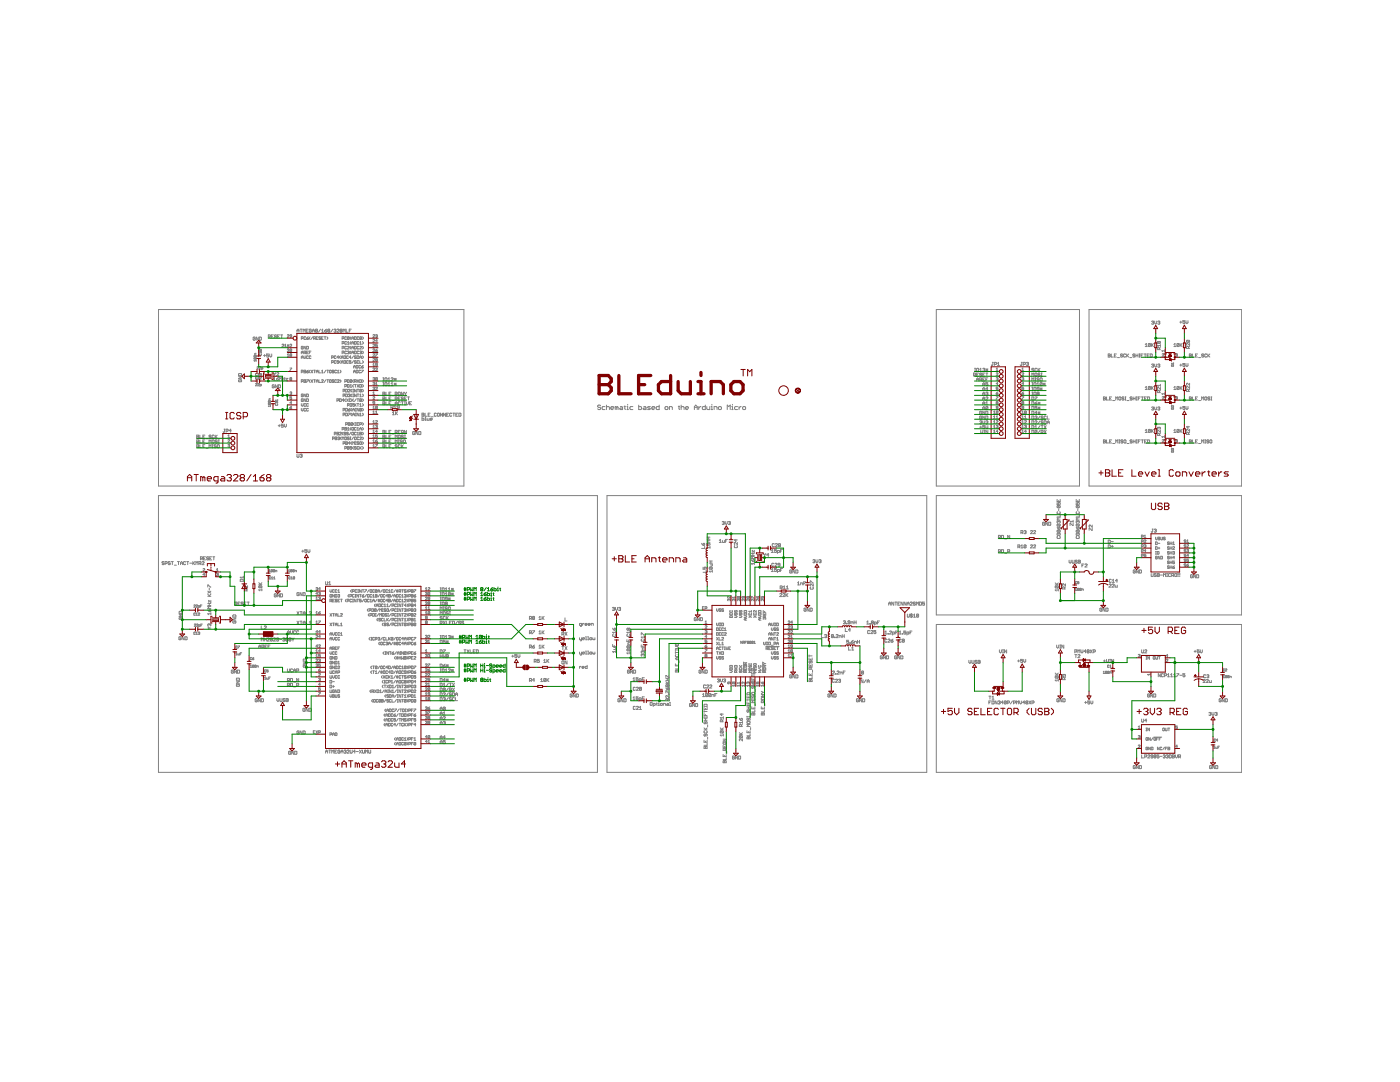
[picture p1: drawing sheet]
<svg xmlns="http://www.w3.org/2000/svg" width="279mm" height="216mm" viewBox="0 0 279 216" stroke-linecap="round" stroke-linejoin="round" font-family="sans-serif">
<g fill="none" stroke="#808080" stroke-width=".2">
<path d="M31.6 61.8h61v35.2h-61zM47.6 75.2h.6l-.6 .4h.6M47.7 75.8l-.1 .1 .1 .3 .5-.1-.1-.3h-.2v.2M47.7 74.5h.4l.1 .5h-.6zM50.8 71.4v.3h.3M50.8 71h.3v.2M50.8 71.4h.3v.3M50.8 71v.2h.3M50.8 71.4l.3 .3M50.8 71l.3 .2M50.9 67.4h-.4l.1 .5 .3-.1v-.2h-.2M51 76.6h.3l-.3 .4h.3"/>
<path d="M51.1 72h-.4l.1 .1M51.1 71.8v.3M51.1 70.5l-.3 .1v.2h.3M51.3 73.3l.2-.1 .1 .1-.3 .3h.3M51.3 75.3h-.3v.3h.3M51.3 74.6h-.3v.3h.3M51.4 74.6l.2-.1v.3M51.4 75.3l.2-.1v.2M51.4 76.6h.3l-.3 .4h.3M51.5 67.3v.6l-.4-.6v.6M51.6 75.4h.1M51.6 74.8h.1"/>
<path d="M51.6 74.8v.2l-.2-.1M51.6 75.4v.2h-.2M51.7 73.3l.2-.1 .1 .1-.3 .3h.3M51.8 67.3l.4 .1-.2 .5h-.2zM51.8 69.7l-.1 .2 .4 .1M51.8 70.6v.3l.4-.1-.1-.2M51.8 69.7l.4 .1-.1 .2M51.8 69.7l.3 .3M51.9 74.6l.2-.1v.3M51.9 75.3h.3l-.3 .3h.3M51.9 77l.3-.1-.1-.2h-.2v.4M52 70.2h.2l-.1 .2"/>
<path d="M52 70.2v.1M52 70.2h-.3l.1 .2M52 74.8h.1M52.1 74.8v.2l-.2-.1M52.2 73.6h.3l-.1-.3h-.2v.5M52.6 71h.4M52.8 70.7v.4M53.6 67.2l.4-.1-.1-.3h-.3v.6M53.6 70.6h-.4v.4l.2-.2 .2 .2-.1 .2-.3-.1M53.6 80h.3v.3M53.6 80v.2l.3 .1M53.6 80l.3 .3"/>
<path d="M53.8 67.2l.2 .2M53.8 70.6v.5l.2 .1 .2-.1v-.5M54 79.6h-.3v.2h.3M54.2 67.1h.2M54.6 66.8h-.4v.6h.4M54.6 75.5l.2-.2v.6M54.6 75.9h.4M54.6 74.4l.2 .3M54.7 76.9h-.4l.1 .5 .3-.1v-.2h-.2M54.8 74.7v.3M55 74.4l-.2 .3M55.2 66.9l-.1-.1-.3 .1 .1 .2 .3 .1-.1 .2-.3-.1"/>
<path d="M55.2 75.6h.3l.1 .2-.3 .1zM55.2 74.5l.1-.1 .3 .1-.4 .5h.4M55.4 76.8v.6l-.5-.6v.6M55.4 67.1h.2M55.4 79.7v.3M55.4 79.9h-.4l.1 .1M55.6 76.8l.4 .1-.1 .5h-.3zM55.6 75.3l-.4 .3M55.8 66.8h-.4v.6h.4M55.8 75.9v-.6l.2 .2 .2-.2v.6M56 66.8h.4M56.2 66.8v.6"/>
<path d="M56.3 68.8l.1-.1 .2 .1-.3 .4h.3M56.4 75.6h.4M56.4 75.3v.6M56.8 69.2h.3M56.8 68.9l.2-.2v.5M56.8 75.3v.6M57 75.5h.4l-.4 .4h.4M57.3 70.8l.2-.2v.5M57.3 66.9l.1-.1 .3 .1-.4 .4h.4M57.3 69.7l.1-.1 .3 .1-.4 .5h.4M57.3 68.8l.4 .3M57.3 69h.4"/>
<path d="M57.3 71.1h.4M57.5 68.8v.3M57.7 68.8l-.4 .3M57.9 68.8l.1-.1 .2 .1-.3 .4h.3M57.9 73.4h.3l-.3 .6M57.9 78.3l.2-.1v.3M58 70.9v-.3l.2 .1-.1 .2M58 70.9v.2l.2-.1-.1-.1M58 75.6v-.2h.2l-.1 .2M58 75.6v.3l.2-.1-.1-.2M58 70.9h.1M58 75.6h.1"/>
<path d="M58 78.5h.1M58.1 78.5v.2h-.2M58.2 67.1l-.3-.1 .1-.2 .2 .1v.3h-.3M58.2 69.7v.4h-.3M58.2 79.2h-.3v.2l.2-.1 .1 .3h-.3M58.2 69.7l-.2-.1-.1 .5M58.2 69.7l-.3 .4M59.3 66.3v-.4l.2-.2 .2 .2v.4M59.3 66h.4M59.9 65.7h.4M60.1 65.7v.6M60.1 70.6v-.4l.2-.1 .2 .1v.4"/>
<path d="M60.1 67.6l.4-.1-.1-.3h-.3v.5M60.1 71.5v-.3l.2-.2 .2 .2v.3M60.1 74.2l.4-.1-.1-.2h-.3v.5M60.1 76.1l.4-.1-.1-.2h-.3v.5M60.1 70.3h.4M60.1 71.3h.4M60.5 66.3v-.6l.2 .2 .2-.2v.6M60.5 69.2h-.4l.1 .4h.3v-.2h-.2M60.5 78.7h-.4l.1 .5 .3-.1v-.2h-.2M60.5 79.7h-.4l.1 .4 .3-.1v-.2h-.2M60.7 75.8l.3 .1-.1 .4h-.2zM60.7 70.4l.3-.1-.1-.2h-.2v.5"/>
<path d="M60.7 71v.4l.1 .1 .2-.1v-.4M60.7 73.9l.3 .1-.1 .4h-.2zM60.7 76h.2M60.7 74.1h.2M60.8 70.4l.2 .2M61 67.3h-.3v.4l.3-.1M61 69.1v.5l-.3-.5v.5M61 78.6v.6l-.3-.6v.6M61 79.6v.5l-.3-.5v.5M61.1 66h.2M61.2 75.8h.4l-.4 .5M61.2 79.6l.4 .1-.2 .4h-.2z"/>
<path d="M61.2 67.5h.2l.2 .1-.3 .1zM61.2 69.1l.4 .1-.2 .4h-.2zM61.2 74.1h.2l.2 .2-.3 .1zM61.2 78.6l.4 .1-.2 .5h-.2zM61.2 70.3h.2M61.5 65.7h-.4v.6h.4M61.6 71.1h-.4v.4h.4M61.6 70.1h-.4v.5h.4M61.6 73.9l-.4 .2M61.6 67.2l-.4 .3M61.7 70.3h.2M61.9 67.2l-.2 .2 .2 .3"/>
<path d="M61.9 73.9l-.2 .1 .2 .4M61.9 75.8l-.2 .1 .2 .4M62.1 71.1h-.4v.4h.4M62.1 70.1h-.4v.5M62.1 75.8l.3 .5M62.1 73.9l.3 .5M62.1 65.8l-.1-.1-.3 .1 .1 .5 .3-.1v-.2h-.2M62.3 66h.4M62.3 66.3v-.4l.2-.2 .2 .2v.4M62.4 75.8l-.3 .5M62.4 73.9l-.3 .5M62.4 67.2l-.3 .5"/>
<path d="M62.6 67.6l.3-.1v-.3h-.3v.5M62.6 75.8h.3M62.6 73.9h.3M62.8 67.6l.1 .1M62.8 73.9v.5M62.8 75.8v.5M63.1 66h.2M63.1 66l-.2-.1 .2-.2 .3 .1-.1 .2M63.1 66l-.2 .1 .2 .2 .3-.1-.1-.2M63.1 76h.4M63.1 74.4v-.4l.2-.1 .2 .1v.4M63.1 76.3v-.4l.2-.1 .2 .1v.4"/>
<path d="M63.1 74.1h.4M63.1 67.5h.2M63.5 67.2h-.4v.5h.4M63.6 75.8v.5h.4M63.6 73.9v.5h.4M64 65.7l-.4 .6M64 67.3l-.3-.1-.1 .2 .4 .2h-.4M64.2 66.3h.4M64.2 65.9l.2-.2v.6M64.2 75.9h.3l-.3 .4h.3M64.2 74.4h.3M64.2 74l.1-.1v.5"/>
<path d="M64.2 67.5h.1M64.5 67.2h-.3v.5h.3M64.7 67.2h.3M64.8 66h.3l.1 .2-.3 .1zM64.9 67.2v.5M65 75.8l-.3 .5M65 73.9l-.3 .5M65.2 65.7l-.4 .3M65.2 67.2l.2 .2-.2 .3M65.2 75.8h.4M65.2 73.9h.4M65.4 73.9v.5"/>
<path d="M65.4 75.8v.5M65.5 66l-.1-.1 .1-.2 .3 .1-.1 .2M65.5 66l-.1 .1 .1 .2 .3-.1-.1-.2M65.5 66h.2M65.7 75.9h.4l-.1 .4-.3-.1zM65.7 74h.4l-.1 .4-.3-.1zM66.2 71.4l.3-.1-.1-.3h-.2v.5M66.2 72.3l.3-.1-.1-.2h-.2v.5M66.4 65.7l-.4 .6M66.6 74l-.2-.1-.1 .1 .2 .1 .1 .2h-.3M66.6 65.8l.4-.1v.3M66.6 75.9l-.2-.1-.1 .1 .2 .1 .1 .2h-.3"/>
<path d="M66.8 66h.2M67 66v.3l-.4-.1M67.1 71.1h-.4v.4h.4M67.1 72.1h-.4v.3h.4M67.2 74h-.4l.1 .4 .3-.1M67.2 75.9h-.4l.1 .4 .3-.1M67.2 65.8l.2-.1 .2 .1-.4 .5h.4M67.2 79.9l.4-.1-.1-.2h-.3v.5M67.3 75.9h.4l-.4 .4h.4M67.3 74.4h.4M67.3 74l.2-.1v.5M67.6 72h-.4v.2l.3-.1 .1 .3h-.4"/>
<path d="M67.6 71.3h-.4l.3-.3v.5M67.8 79.6l.3 .1-.1 .4h-.2zM67.9 73.9l.1 .1-.1 .4M67.9 75.8l.1 .1-.1 .4M67.9 71l-.1 .2 .1 .3M67.9 72l-.1 .1 .1 .4M68 66l-.1-.1 .1-.2 .3 .1-.1 .2M68 66l-.1 .1 .1 .2 .3-.1-.1-.2M68 66h.2M68.1 71.5v-.3l.2-.2 .2 .2v.3M68.1 72.5v-.4l.2-.1 .2 .1v.4M68.1 71.3h.4"/>
<path d="M68.1 72.2h.4M68.3 67.6l.3-.1v-.3h-.3v.5M68.3 68.5l.3-.1v-.2h-.3v.5M68.3 69.5l.3-.1v-.3h-.3v.5M68.3 70.4l.3-.1v-.2h-.3v.5M68.5 79l.3-.1-.1-.3h-.2v.6M68.5 66.3v-.6l.2 .2 .2-.2v.6M68.5 78l.3-.1-.1-.2h-.2v.5M68.6 72l.4 .1-.1 .4h-.3zM68.6 79.8h-.3l.3-.2v.5M68.6 71l.4 .1-.1 .4h-.3zM68.8 76.1h.3l.1-.2-.4-.1v.5"/>
<path d="M68.8 77.1h.3l.1-.3-.4-.1v.6M69 78.6l.3 .1v.5h-.3zM69 79.6l-.2 .2 .2 .3M69 77.7l.3 .1v.4h-.3zM69.1 65.7v.6h.4M69.2 70.1h-.4v.4h.4M69.2 68.2h-.4v.4h.4M69.2 67.3h-.4v.3h.4M69.2 69.2h-.4v.4h.4M69.2 79.6l.3 .5M69.3 69.2h.4l-.4 .4h.4M69.3 70.1h.3v.2"/>
<path d="M69.3 75.8l.4 .1-.1 .4h-.3zM69.3 76.7l.4 .1-.1 .5h-.3zM69.3 68.3l.2-.1v.5M69.3 68.7h.4M69.5 78.7l.3-.1v.3M69.5 71.1h-.3v.4h.3M69.5 72.1h-.3v.3h.3M69.5 77.8h.4l-.4 .4h.4M69.5 70.3h.1M69.5 79.6l-.3 .5M69.6 70.3v.3l-.3-.1M69.7 67.3v.3h-.4"/>
<path d="M69.7 67.3h-.4v.3M69.7 67.3l-.4 .3M69.7 66h.2M69.7 78.9h.1M69.8 78.9v.3l-.3-.1M69.9 76.9l.1-.2v.6M69.9 77.3h.3M70 72h-.3v.2l.3-.1v.3h-.3M70 79.7h-.3v.3h.3M70 67.2l-.1 .2 .1 .3M70 68.2l-.1 .1 .1 .4M70 69.1l-.1 .2 .1 .3"/>
<path d="M70 70.1l-.1 .1 .1 .4M70 71.3h-.3l.3-.3v.5M70.1 65.7h-.4v.6M70.2 75.9h-.3v.3M70.2 78.6l-.2 .2 .2 .4M70.2 70.6v-.4l.2-.1 .2 .1v.4M70.2 67.7v-.3l.2-.2 .2 .2v.3M70.2 68.7v-.4l.2-.1 .2 .1v.4M70.2 69.6v-.3l.2-.2 .2 .2v.3M70.2 75.9v.3h-.3M70.2 79.6v.5M70.2 69.4h.4"/>
<path d="M70.2 70.3h.4M70.2 77.7l-.2 .2 .2 .3M70.2 75.9l-.3 .3M70.2 68.4h.4M70.2 67.5h.4M70.3 79.8l.3 .3M70.4 78.6h.2M70.4 79.2h.2M70.4 78.2h.2M70.4 77.7h.2M70.5 77.7v.5M70.5 78.6v.6"/>
<path d="M70.6 73.4v-.3l.1-.2 .2 .2v.3M70.6 73.2h.3M70.6 75.8l-.2 .1 .2 .4M70.6 76.7l-.2 .2 .2 .4M70.6 74.1h.3M70.6 74.4v-.4l.1-.1 .2 .1v.4M70.6 79.6l-.4 .3M70.6 72l-.4 .5M70.6 71l-.4 .5M70.7 76.1h.3l.1-.2-.4-.1v.5M70.7 67.2l.4 .1-.1 .4h-.3zM70.7 68.2h.4l-.1 .5h-.3z"/>
<path d="M70.7 69.1l.4 .1-.1 .4h-.3zM70.7 70.1h.4l-.1 .5h-.3zM70.7 76.7h.4M70.9 76.7v.6M70.9 76.1l.2 .2M71.1 72.9l.3 .1v.4h-.3zM71.1 72.1l-.3-.1-.1 .1 .4 .3h-.4M71.1 71.1l-.3-.1-.1 .2 .4 .3h-.4M71.1 77.7v.5l-.4-.5v.5M71.1 78.6v.6l-.4-.6v.6M71.1 73.9l.3 .1v.4h-.3zM71.1 79.6l-.4 .5"/>
<path d="M71.3 79.6h.3M71.3 71l.3 .1-.1 .4h-.2zM71.3 78.6h.3M71.3 77.7h.3M71.3 76.7l.3 .6M71.3 75.8l.3 .5M71.4 77.7v.5M71.4 78.6v.6M71.4 79.6v.5M71.6 69.2h-.3v.4h.3M71.6 72.1h-.3v.3h.3M71.6 67.3h-.3v.3h.3"/>
<path d="M71.6 68.2h-.3v.4h.3M71.6 70.1h-.3v.4h.3M71.6 76.7l-.3 .6M71.6 75.8l-.3 .5M71.8 70.1h.3v.2M71.8 75.8l.3 .1v.4h-.3zM71.8 68.3l.2-.1v.5M71.8 78.8l.2-.2v.6M71.8 71.5v-.3l.2-.2 .1 .2v.3M71.8 72v.5h.3M71.8 76.7l.3 .1v.5h-.3zM71.8 69.2h.3l-.3 .4h.3"/>
<path d="M71.8 79.2h.3M71.8 68.7h.3M71.8 71.3h.3M72 73h-.4v.4h.4M72 74h-.4v.3h.4M72 70.3h.1M72.1 70.3v.3l-.3-.1M72.1 77.8h-.3v.3M72.1 79.7h-.3v.3M72.1 67.3h-.3v.3M72.1 77.8v.3h-.3M72.1 67.3v.3h-.3"/>
<path d="M72.1 79.7v.3h-.3M72.1 79.7l-.3 .3M72.1 77.8l-.3 .3M72.1 67.3l-.3 .3M72.2 73.2h.2l.1 .2h-.3zM72.2 73.9h.3l-.3 .5M72.3 76.7l.2 .2-.2 .4M72.3 75.8l.2 .1-.2 .4M72.3 72l.2 .1-.2 .4M72.3 67.2l.2 .2-.2 .3M72.3 79.6l.2 .2-.2 .3M72.3 68.2l.2 .1-.2 .4"/>
<path d="M72.3 69.1l.2 .2-.2 .3M72.3 70.1l.2 .1-.2 .4M72.3 71l.2 .2-.2 .3M72.3 77.7l.2 .2-.2 .3M72.3 78.6l.2 .2-.2 .4M72.5 72.9l-.3 .3M74.4 71.6h.4l-.4 .5h.4M74.4 79.2h.4l-.4 .5h.4M74.4 75.4h.3v.2M74.4 72.7l.2-.2v.5M74.4 78.4l.2-.2v.5M74.4 76.4l.3-.1v.3"/>
<path d="M74.4 73.5h.4l-.4 .5h.4M74.4 78.7h.4M74.4 69.7l.3-.1 .1 .2-.4 .4h.4M74.4 68.8l.3-.1 .1 .2-.4 .3h.4M74.4 70.7h.4l-.4 .4h.4M74.4 77.3h.3v.2M74.4 66.9l.3-.1 .1 .2-.4 .3h.4M74.4 67.8l.3-.1 .1 .2-.4 .4h.4M74.4 73h.4M74.6 75.6h.1M74.6 77.5h.1M74.6 76.6h.1"/>
<path d="M74.7 77.5v.3l-.3-.1M74.7 75.6v.3l-.3-.1M74.7 76.6v.2h-.3M75 66.9l.2-.1 .1 .1-.1 .2M75 69.9h.2l.1 .2-.3 .1zM75 70.6h.3l-.3 .5M75 73.5h.3l-.3 .5h.3M75 77.3h.3l-.3 .5h.3M75 76.5l.1-.2v.5M75 76.8h.3M75 71.8v-.3l.3 .1-.1 .2M75 71.8v.3l.3-.1-.1-.2"/>
<path d="M75 71.8h.2M75.1 67.1h.1M75.2 67.1h.1l-.1 .2-.2-.1M75.3 72.8h-.3v-.3l.3 .1v.3h-.3M75.3 68.7h-.3v.3l.2-.1 .1 .2h-.3M75.3 75.4v.4h-.3M75.3 75.4h-.3v.4M75.3 68h-.3l.2-.3v.6M75.3 75.4l-.3 .4M75.3 69.6l-.3 .3M76.4 79.2l.4 .1-.1 .5h-.3zM76.4 78.3l.4 .1-.1 .5h-.3z"/>
<path d="M76.4 77h.2M76.4 78.6h.3M76.4 76h.2M76.4 75.4h.2M76.4 76.3h.2M76.4 79.5h.3M76.5 75.4v.6M76.5 76.3v.7M76.8 75.5l.1-.1 .3 .1-.1 .5-.3-.1zM76.8 76.5l.1-.2 .3 .2-.1 .5-.3-.1zM77 79.2v.6h.4M77 78.3v.6h.4"/>
<path d="M77.4 77h.5M77.4 76.6l.2-.3v.7M77.4 75.6l.2-.2v.6M77.4 76h.5M77.6 78.6h.3M77.6 79.5h.3M78 79.2h-.4v.6h.4M78 77h.5M78 76.6l.3-.3v.7M78 78.3h-.4v.6h.4M78 75.5l.1-.1 .4 .1-.5 .5h.5M78.3 79.9h.4"/>
<path d="M78.3 79h.4M78.7 76.7h.4M78.7 75.5l.4 .4M78.7 75.7h.4M78.7 76.5l.4 .4M78.9 78.7h.3l.1-.3-.4-.1v.6M78.9 79.6h.3l.1-.3-.4-.1v.6M78.9 75.5v.4M78.9 76.5v.4M79.1 75.5l-.4 .4M79.1 76.5l-.4 .4M79.1 78.7l.2 .2"/>
<path d="M79.1 79.6l.2 .2M79.5 78.3l.4 .1-.1 .5h-.3zM79.5 79.5h.2M79.9 79.2h-.4v.6h.4M80.5 79.3l-.3-.1-.1 .2 .4 .3-.1 .1-.3-.1M80.5 78.3v.6l-.4-.6v.6M80.7 78.3l.2 .3M80.7 79.5h.2M80.9 78.6v.3M81.1 79.2h-.4v.6h.4M81.1 78.3l-.2 .3M81.3 79.2h.4"/>
<path d="M81.5 79.2v.6M186.9 61.8h28.5v35.2h-28.5zM194.3 74.9l.4-.1-.1-.4h-.3v.7M194.5 74.9l.2 .2M194.5 74.1h.2M194.5 73.5h.2M194.6 73.5v.6M194.9 73.6l.1-.1 .3 .1-.1 .5-.3-.1zM194.9 74.8h.2M194.9 76v-.4l.2-.2 .2 .2v.4M194.9 75.7h.4M195.3 74.4h-.4v.7h.4"/>
<path d="M195.5 75.8h.3l.1-.3-.4-.1v.6M195.5 73.7l.2-.2v.6M195.5 74.1h.4M195.7 75.8l.2 .2M195.9 74.5l-.1-.1-.3 .1 .1 .3 .3 .1-.1 .2-.3-.1M196.1 76.7h.4M196.1 73.6l.3-.1 .1 .1-.1 .2M196.1 74.8h.2M196.1 78.6h.4M196.1 77v-.4l.2-.3 .2 .3v.4M196.1 77.9v-.4l.2-.2 .2 .2v.4M196.1 78.9v-.4l.2-.2 .2 .2v.4"/>
<path d="M196.1 79.8v-.4l.2-.2 .2 .2v.4M196.1 75.7h.2M196.1 77.6h.4M196.1 79.5h.4M196.3 73.8h.1M196.4 73.8l.1 .1-.1 .2-.3-.1M196.5 75.4h-.4v.6h.4M196.5 74.4h-.4v.7h.4M196.7 79.3l.1-.1 .3 .1-.4 .5h.4M196.7 78.4l.3-.1 .1 .1-.1 .2M196.7 73.6l.4 .4M196.7 73.8h.4"/>
<path d="M196.7 75.7h.3M196.7 74.4h.4M197 78.6h.1M197 73.6v.4M197 74.4v.7M197 78.6l.1 .1-.1 .2-.3-.1M197.1 76.3h-.4v.4l.3-.1 .1 .1-.1 .3-.3-.1M197.1 73.6l-.4 .4M197.1 75.4h-.4v.6M197.1 77.6h-.4l.3-.3v.6M198 72.3h.2M198.1 72.3v.5l-.1 .1-.2-.1"/>
<path d="M198.5 72.7l.4-.1-.1-.3h-.3v.6M198.8 73.6l.2-.2v.6M198.8 75.4h.3v.2M198.8 74.5h.4l-.4 .4h.4M198.8 78.5h.3l.1 .2h-.3zM198.8 79.2h.4l-.4 .5M198.8 74h.4M199 75.6h.1M199.1 72.9h.4M199.1 75.6v.3l-.3-.1M199.1 72.5l.2-.2v.6M199.2 77.3h-.4v.2l.3-.1 .1 .3h-.4"/>
<path d="M199.2 76.6h-.4l.3-.3v.5M199.2 78.2l-.4 .3M203.8 72.3h.2M203.9 72.3v.5l-.1 .1-.2-.1M203.9 73.6l.2-.2v.6M203.9 74.5h.4l-.4 .4h.4M203.9 75.4h.3v.2M203.9 78.5h.3l.1 .2h-.3zM203.9 79.2h.4l-.4 .5M203.9 74h.4M204.1 75.6h.1M204.2 75.6v.3l-.3-.1"/>
<path d="M204.2 72.7h.3l.1-.3-.4-.1v.6M204.3 77.3h-.4v.2l.2-.1 .2 .1-.1 .3-.3-.1M204.3 76.6h-.4l.3-.3v.5M204.3 78.2l-.4 .3M204.8 72.4l.3-.1 .2 .1-.2 .2M205 72.6h.1M205.1 72.6l.2 .1-.2 .2-.3-.1M205.9 75.1v-.7l.2 .3 .2-.3v.7M205.9 76v-.6l.2 .2 .2-.2v.6M205.9 79.2l.4 .1-.1 .5h-.3zM205.9 77h.2M205.9 78.9h.2"/>
<path d="M205.9 78.3h.2M205.9 77.9h.2M205.9 77.3h.2M205.9 76.3h.2M206 76.3v.7M206 77.3v.6M206 78.3v.6M206.3 73.6l-.1-.1-.3 .1 .1 .2 .3 .1-.1 .2-.3-.1M206.4 76.3l.4 .2-.1 .5-.4-.1zM206.4 77.3l.4 .1-.1 .5-.4-.1zM206.4 78.3l.4 .1-.1 .5-.4-.1zM206.5 74.5l.2-.1 .2 .1-.1 .6-.3-.1z"/>
<path d="M206.5 76h.3M206.5 75.4h.3M206.5 79.2h.4l-.4 .6M206.7 75.4v.6M206.9 77h.5M206.9 76.6l.3-.3v.7M206.9 73.6l-.1-.1-.3 .1 .2 .5 .2-.1M207.1 78.6l-.2 .1 .2 .2 .3-.1-.1-.2M207.1 78.6l-.2-.1 .2-.2 .3 .1-.1 .2M207.1 78.6h.2M207.2 73.5v.6M207.3 73.8l.3 .3"/>
<path d="M207.4 77.6h-.3l-.2-.1 .2-.2 .3 .1v.4l-.1 .1-.4-.1M207.4 75.5l-.3-.1-.2 .2 .5 .3-.1 .1-.4-.1M207.6 75.5l.1-.1 .3 .1-.1 .5-.3-.1zM207.6 74.5l-.3-.1-.1 .3 .4 .3-.1 .1-.3-.1M207.6 77.6h.4M207.6 77.4l.4 .4M207.6 73.5l-.4 .4M207.8 74.4h.2M207.8 75.1h.2M207.8 77.4v.4M207.9 74.4v.7M208 76.5l-.1 .5-.3-.1"/>
<path d="M208 76.5l-.3-.2-.1 .6M208 77.4l-.4 .4M208 76.5l-.4 .4M208.2 76.7h.4M208.2 76.5l.4 .4M208.4 76.5v.4M208.6 76.5l-.4 .4M217.3 61.8h30.5v35.2h-30.5zM220.2 79.2l.4 .1-.1 .5h-.3zM220.2 79.5h.3M220.8 79.2v.6h.4M221.2 70.6l.4 .1-.1 .5h-.3z"/>
<path d="M221.2 71h.3M221.4 79.5h.2M221.8 70.6v.6h.4M221.8 79.2h-.4v.6h.4M222.1 79.9h.4M222.4 71h.2M222.7 79.8v-.6l.2 .2 .2-.2v.6M222.8 70.6h-.4v.6h.4M223 71.4h.4M223.3 79.3l.1-.1 .3 .1-.1 .5-.3-.1zM224 70.7l-.1-.1-.3 .1 .1 .3 .3 .1-.1 .1-.3-.1M224.3 79.3l-.1-.1-.3 .1 .1 .2 .3 .1-.1 .2-.3-.1"/>
<path d="M224.5 79.8h.2M224.5 79.2h.2M224.6 79.2v.6M224.6 70.7l-.1-.1-.3 .1v.4l.1 .1 .3-.1M224.9 70.6v.6M224.9 79.9h.4M225 71l.3 .2M225.3 70.6l-.4 .5M225.5 71.4h.4M225.9 79.3l-.1-.1-.3 .1 .1 .2 .3 .1-.1 .2-.3-.1M226.1 79.2v.6M226.1 79.5h.4"/>
<path d="M226.5 70.7l-.3-.1-.1 .2 .4 .3-.1 .1-.3-.1M226.5 79.2v.6M226.7 71h.4M226.7 70.6v.6M226.8 79.8h.2M226.8 79.2h.2M226.9 79.2v.6M227.1 70.6v.6M227.2 79.5h.2M227.3 71.2h.2M227.3 70.6h.2M227.4 70.6v.6"/>
<path d="M227.6 79.2h-.4v.6M227.7 71h.2M227.8 79.2h.4M228 79.2v.6M228.1 70.6h-.4v.6M228.3 70.6h.4M228.4 79.5h.2M228.5 70.6v.6M228.6 77.3l.2-.2v.6M228.6 68.7l.2-.2v.7M228.6 69.2h.4M228.6 77.7h.4"/>
<path d="M228.8 79.2h-.4v.6h.4M228.9 71h.3M229 79.2l.4 .1-.1 .5h-.3zM229.3 70.6h-.4v.6h.4M229.6 70.6l.4 .1-.1 .5h-.3zM229.6 68.6l-.1 .6-.3-.2M229.6 68.6l-.3-.1-.1 .5M229.6 77.2l-.3-.1-.1 .5M229.6 77.2l-.1 .5-.3-.1M229.6 68.6l-.4 .4M229.6 77.2l-.4 .4M229.8 68.5v.7"/>
<path d="M229.8 77.1v.6M229.8 64.2l.3-.1v.3M229.8 72.7l.3-.1v.3M229.9 68.9l.3 .3M229.9 77.4l.3 .3M230 64.4h.1M230 72.9h.1M230.1 64.4v.3l-.3-.1M230.1 72.9v.4l-.3-.1M230.2 68.5l-.4 .5M230.2 77.1l-.4 .4M230.4 64.1v.4l.3 .2 .1-.2v-.4"/>
<path d="M230.4 72.6v.4l.3 .3 .1-.3v-.4M231.1 64.2l.3-.1v.3M231.1 72.7l.3-.1v.3M231.3 64.4h.1M231.3 72.9h.1M231.3 68.2v.2M231.3 68.2h-.3l.1 .3 .2-.1M231.3 68.2h.3l-.1 .3-.2-.1M231.4 69.8l-.1-.4h-.3v.4h.6M231.4 78.3v-.3l-.3-.1-.1 .4h.6M231.4 64.4v.3l-.3-.1M231.4 72.9v.4l-.3-.1"/>
<path d="M231.6 77.3v.4l-.4-.4-.2 .1 .1 .3M231.6 69.4l-.2 .2M231.6 77.9l-.2 .2M231.6 68.9h-.6l.2 .3M231.6 68.7v.5M231.6 76.7v.4M231.6 76.9h-.6l.2 .2M231.9 79.2h.4l-.4 .5h.4M231.9 70.7h.4l-.4 .4h.4M232.4 69.8v.4M232.4 78.4v.3M232.4 70h-.5l.2 .2"/>
<path d="M232.4 78.6h-.5l.2 .1M233.8 72.8h.3l.1 .2-.4 .1zM234.2 72.5h-.4l.1 .1M234.2 72.4v.2M234.2 72.8l-.1 .1M234.3 77.3l.2-.2v.6M234.3 69.2h.4M234.3 68.7l.2-.2v.7M234.3 77.7h.4M234.6 70.7l.3-.1v.3M234.6 79.2h.3v.2M234.8 70.9h.1"/>
<path d="M234.8 79.4h.1M234.9 70.9v.2l-.3-.1M234.9 79.4v.3l-.3-.1M235.3 77.2l-.3-.1-.1 .5M235.3 77.2l-.4 .4M235.3 68.6l-.1 .6-.3-.2M235.3 68.6l-.3-.1-.1 .5M235.3 77.2l-.1 .5-.3-.1M235.3 68.6l-.4 .4M235.5 64.3h.4M235.5 72.9h.4M235.5 68.5v.7"/>
<path d="M235.5 77.1v.6M235.6 68.9l.3 .3M235.6 77.4l.3 .3M235.6 64.1v.4M235.6 72.6v.4M235.9 68.5l-.4 .5M235.9 77.1l-.4 .4M236.5 64h-.4v.3l.2-.1 .2 .1-.1 .3-.3-.1M236.5 72.5h-.4v.4l.2-.2 .2 .2-.1 .3-.3-.2M236.7 64v.4l.2 .2 .2-.2v-.4M236.7 72.5v.5l.2 .2 .2-.2v-.5M236.9 67.9l.5 .1-.1 .3"/>
<path d="M236.9 67.9l-.1 .3 .5 .1M236.9 67.9l.4 .4M237.2 69.5l-.1-.4-.3 .1v.3h.6M237.2 78.1l-.1-.4-.3 .1v.3h.6M237.4 79.2l.4 .1-.1 .5h-.3zM237.4 70.6l.4 .1-.1 .5h-.3zM237.4 71h.3M237.4 79.5h.3M237.4 77.1v.4l-.4-.4-.2 .1 .1 .3M237.4 68.5v.4l-.4-.4-.2 .1 .1 .3M237.4 76.5v.4l-.4-.4-.2 .1 .1 .3M237.4 69.1l-.2 .2"/>
<path d="M237.4 77.7l-.2 .2M238 70.6v.6h.4M238 79.2v.6h.4M238.6 71h.2M238.6 79.5h.2M239 70.6h-.4v.6h.4M239 79.2h-.4v.6h.4M239.2 79.9h.4M239.2 71.4h.4M239.8 79.8v-.6l.2 .2 .2-.2v.6M240.2 70.7l-.1-.1-.3 .1 .1 .3 .3 .1-.1 .1-.3-.1M240.4 79.3l.1-.1 .3 .1-.1 .5-.3-.1z"/>
<path d="M240.8 70.7l-.1-.1-.3 .1v.4l.1 .1 .3-.1M241 70.6v.6M241.2 71l.2 .2M241.4 79.3l-.1-.1-.3 .1 .2 .2 .2 .1-.1 .2-.3-.1M241.4 70.6l-.4 .5M241.7 79.8h.2M241.7 79.2h.2M241.8 79.2v.6M31.6 98.9h87.6v55.2h-87.6zM39.3 86.8l.4 .1-.1 .5h-.3zM39.3 87.8l.4 .1-.1 .5h-.3zM39.3 88.7l.4 .1-.1 .5h-.3z"/>
<path d="M39.3 89h.3M39.3 87.1h.3M39.3 88.1h.3M39.9 86.8v.6h.4M39.9 87.8v.6h.4M39.9 88.7v.6h.4M40.5 89h.2M40.5 87.1h.2M40.5 88.1h.2M40.9 88.7h-.4v.6h.4M40.9 87.8h-.4v.6h.4M40.9 86.8h-.4v.6h.4"/>
<path d="M41.1 89.5h.4M41.1 88.5h.4M41.1 87.5h.4M41.7 89.3v-.6l.2 .2 .2-.2v.6M41.7 88.4v-.6l.2 .2 .2-.2v.6M42.1 86.9l-.1-.1-.3 .1 .4 .3-.1 .2-.3-.1M42.3 87.9l.1-.1 .3 .1v.5l-.4-.1zM42.3 89.3h.2M42.3 88.7h.2M42.4 88.7v.6M42.7 86.9v-.1l-.4 .1v.4l.1 .1 .3-.1M42.9 86.8v.6"/>
<path d="M43.1 87.1l.2 .3M43.2 88.8l-.4-.1v.2l.3 .1 .1 .2-.1 .1-.3-.1M43.3 87.9v-.1l-.4 .1 .4 .3v.2l-.4-.1M43.3 86.8l-.4 .4M43.5 88.7l.3 .1-.1 .5-.3-.1zM43.6 88.4h.2M43.6 87.8h.2M43.7 87.8v.6M44.7 85.6h.2M44.8 85.6v.5l-.1 .2-.2-.2M45.1 86h.3l.1-.3-.4-.1v.7M45.5 87l.2-.2v.5"/>
<path d="M45.5 88.8l.2-.1v.2M45.5 87.8h.3l-.3 .5h.3M45.5 87.3h.3M45.7 88.9h.1M45.7 88.9v.3l-.2-.1M46.1 85.9h-.4l.3-.3v.7M53.6 80.4l.4 .1-.1 .2M53.6 80.4v.3h.3M53.6 80.4l.3 .3M54 80.9v.3M54 81h-.4l.1 .2M55.1 80.6v.3l.3-.1-.1-.2"/>
<path d="M55.2 80.2h-.2l.1 .2M55.2 80.2v.1M55.2 80.2h.2l-.1 .2M55.5 84.9h.4M55.7 84.7v.5M56.5 84.6h-.4v.3l.4-.1v.4h-.4M56.7 84.6v.4l.3 .2 .1-.2v-.4M57.9 81.3h.2l.1 .2-.2 .1zM58.2 80.4h-.3l.2-.3v.5M58.2 81.1l-.3 .2M59.3 90.6l.1 .6 .3-.1v-.5M59.9 90.7l.3-.1v.3"/>
<path d="M60.1 90.9h.1M60.1 80.5v.4l.2 .2 .2-.2v-.4M60.1 81.5v.3l.2 .2 .2-.2v-.3M60.2 90.9v.3l-.3-.1M61 81.6h-.3v.3h.3M61 80.6h-.3v.4h.3M61.6 80.6h-.4v.4h.4M61.6 81.6h-.4v.3h.4M66.4 87.5h.2l.1-.2-.3-.1v.5M66.7 86.6h.3l.1-.3h-.4v.5M66.9 87.2l.3 .1-.1 .4h-.2zM66.9 87.5h.2"/>
<path d="M67.2 86.3h.4l-.1 .5h-.3zM67.2 86.5h.3M67.4 87.3l.3-.1v.3M67.6 87.5h.1M67.7 87.5v.2l-.3-.1M67.8 86.3h.3l-.3 .5h.3M68.1 87.2l-.2 .2 .2 .3M68.3 85.6h.3v-.2l-.3-.1v.5M68.3 87.7v-.5l.2 .2 .1-.2v.5M68.5 81.8h.2l.1-.2-.3-.1v.5M68.5 82.8h.2l.1-.3-.3-.1v.6M68.5 88.5h.2l.1-.3h-.3v.5"/>
<path d="M68.5 86.3l-.2 .1 .2 .4M68.8 89.5h.3l.1-.3-.4-.1v.5M68.8 85.3l.4 .1-.1 .4h-.3zM68.8 85.6h.3M68.9 87.2l.3 .1-.1 .4-.3-.1zM69 84.7h.3v-.3l-.3-.1v.6M69 86.3h-.4l.4 .3-.1 .2-.3-.1M69 88.2h.3v.5h-.3zM69 81.5l.3 .1v.4h-.3zM69 82.4l.3 .1v.5h-.3zM69 88.4h.3M69.3 80.9h.3l.1-.3-.4-.1v.6"/>
<path d="M69.3 89.1l.4 .1-.1 .4h-.3zM69.3 89.4h.3M69.3 85.5l.2-.2v.5M69.3 85.8h.4M69.5 81.7h.3l.1 .2-.3 .1zM69.5 86.3h-.3l.3 .3-.1 .2-.2-.1M69.5 82.4h.4l-.4 .6M69.5 84.3l.4 .1-.1 .5h-.3zM69.5 84.6h.3M69.7 87.3h-.4l.4 .2-.1 .2-.3-.1M69.9 80.5l.3 .1-.1 .5h-.2zM69.9 88.4h-.4l.3-.2v.5"/>
<path d="M69.9 87.2h.1M69.9 87.7h.1M69.9 81.5l-.4 .2M70 87.2v.5M70 85.3l-.1 .2 .1 .3M70 86.3l-.3 .5M70.2 89.1h-.3v.3h.3l-.1 .2-.2-.1M70.2 85.4h.4l-.1 .4-.3-.1zM70.2 86.3h.4l-.1 .5-.3-.1zM70.2 88.2l-.2 .1 .2 .4M70.2 81.5l-.2 .2 .2 .3M70.2 82.4l-.2 .2 .2 .4"/>
<path d="M70.4 81.7h.3M70.4 84.4v.4h-.4M70.4 84.4l-.3-.1-.1 .5M70.4 82v-.3l.2-.2 .1 .2v.3M70.4 83v-.4l.2-.2 .1 .2v.4M70.4 88.7v-.5l.2 .1 .1-.1v.5M70.4 84.4l-.4 .4M70.4 82.7h.3M70.6 89.1l-.2 .2 .2 .3M70.6 87.2l-.4 .5M70.7 80.5h-.3v.3l.3-.1v.3h-.3M70.7 84.3l-.1 .2 .1 .4"/>
<path d="M70.8 87.2l.3 .1-.1 .4-.3-.1zM70.9 88.7h.2M70.9 81.5h.2M70.9 82h.2M70.9 88.2h.2M70.9 84.9h.2M70.9 84.3h.2M70.9 82.4h.2M70.9 83h.2M71 81.5v.5M71 82.4v.6M71 84.3v.6"/>
<path d="M71 88.2v.5M71.1 86.3h-.4v.4h.4M71.1 85.4h-.4v.3h.4M71.1 80.5l-.2 .2 .2 .4M71.1 89.2h-.4l.4 .3-.1 .1-.3-.1M71.3 86.4l.1-.1v.5M71.3 80.5h.3M71.3 86.8h.3M71.3 85.5l.1-.2v.5M71.3 85.8h.3M71.4 80.5v.6M71.6 88.2h-.3l.3 .3-.1 .2-.2-.1"/>
<path d="M71.6 81.5v.5l-.3-.5v.5M71.6 82.4v.6l-.3-.6v.6M71.6 84.4h-.3v.4h.3M71.6 87.3h-.3l.1 .4 .2-.1M71.6 89.2h-.3l.1 .4 .2-.1M71.8 87.3h.3l-.3 .4h.3M71.8 80.7l.2-.2v.6M71.8 84.7h.3v-.3l-.3-.1v.6M71.8 82.6l.2-.2v.6M71.8 85.8v-.3l.2-.2 .1 .2v.3M71.8 86.3h.3v.5h-.3zM71.8 89.1v.5"/>
<path d="M71.8 81.1h.3M71.8 86.5h.3M71.8 85.6h.3M71.8 83h.3M71.9 88.2h.2v.5l-.3-.1zM71.9 89.4l.2 .2M72.1 81.6h-.3v.3M72.1 89.1l-.3 .4M72.1 81.6v.3h-.3M72.1 81.6l-.3 .3M72.3 81.5l.2 .2-.2 .3M72.3 89.1l.2 .2-.2 .3"/>
<path d="M72.3 87.2l.2 .2-.2 .3M72.3 80.5l.2 .2-.2 .4M72.3 82.4l.2 .2-.2 .4M72.3 84.3l.2 .2-.2 .4M72.3 85.3l.2 .2-.2 .3M72.3 86.3l.2 .1-.2 .4M72.3 88.2l.2 .1-.2 .4M74.4 85l.2-.1v.5M74.4 86l.2-.2v.6M74.4 88.9l.2-.2v.5M74.4 81.2l.2-.1v.5M74.4 82.2l.2-.2v.5"/>
<path d="M74.4 84.1l.2-.2v.6M74.4 87l.2-.2v.5M74.4 87.9l.2-.2v.6M74.4 89.2h.4M74.4 81.6h.4M74.4 88.3h.4M74.4 87.3h.4M74.4 86.4h.4M74.4 85.4h.4M74.4 84.5h.4M74.4 82.5h.4M74.8 80.4h-.3v-.3l.3 .1v.4h-.4"/>
<path d="M75 85l.2-.1 .1 .1-.1 .1M75 84h.3l-.3 .5h.3M75 88.7h.3l-.3 .5M75 88h.2l.1 .2-.3 .1zM75 82.5h.3M75 82.2l.1-.2v.5M75.1 85.1h.1M75.2 85.1l.1 .1-.1 .2-.2-.1M75.3 86.8h-.3v.2h.2l.1 .2h-.3M75.3 81.2v.3h-.3M75.3 81.2l-.3-.1v.4M75.3 87.7l-.3 .3"/>
<path d="M75.3 86.1h-.3l.2-.3v.6M75.3 81.2l-.3 .3M76.4 80.2l.4 .1-.1 .5h-.3zM76.4 85.9l.4 .1-.1 .5h-.3zM76.4 88.7l.4 .1-.1 .5h-.3zM76.4 86.8l.4 .1-.1 .5h-.3zM76.4 87.8l.4 .1-.1 .5h-.3zM76.4 80.5h.3M76.4 86.2h.3M76.4 89h.3M76.4 87.1h.3M76.4 88.1h.3"/>
<path d="M77 88.7v.6h.4M77 87.8v.6h.4M77 86.8v.6h.4M77 85.9v.6h.4M77 80.2v.6h.4M77.6 80.5h.3M77.6 86.2h.3M77.6 89h.3M77.6 87.1h.3M77.6 88.1h.3M78 81.3h.3l.1-.3-.4-.1v.6M78 88.7h-.4v.6h.4"/>
<path d="M78 87.8h-.4v.6h.4M78 86.8h-.4v.6h.4M78 85.9h-.4v.6h.4M78 80.2h-.4v.6h.4M78.2 81.3l.2 .2M78.3 89.5h.4M78.3 88.5h.4M78.3 87.5h.4M78.3 86.6h.4M78.3 80.9h.4M78.3 82.4l.2-.2v.6M78.3 82.8h.4"/>
<path d="M78.6 81.5h.5M78.6 81.1l.2-.2v.6M78.9 80.8v-.4l.2-.2 .2 .2v.4M78.9 86.3h.3l.1-.3-.4-.1v.6M78.9 87.4v-.6l.2 .2 .2-.2v.6M78.9 88.4v-.6l.2 .2 .2-.2v.6M78.9 80.5h.4M78.9 82.2v.6M79 82.5l.3 .3M79.1 86.3l.2 .2M79.3 88.8l-.1-.1-.3 .1 .4 .3-.1 .2-.3-.1M79.3 82.2l-.4 .4"/>
<path d="M79.5 86.9l.1-.1 .3 .1-.1 .5-.3-.1zM79.5 88.4h.2M79.5 86.2h.2M79.5 87.8h.2M79.6 87.8v.6M79.7 81.2h-.3l-.2-.1 .2-.2 .3 .1v.4l-.1 .1-.4-.1M79.9 80.3l-.1-.1-.3 .1v.4l.1 .1 .3-.1M79.9 85.9h-.4v.6h.4M79.9 88.8l-.1-.1-.3 .1v.4l.1 .1 .3-.1M80.1 86l.1-.1 .3 .1-.1 .5-.3-.1zM80.1 80.2h.4M80.1 88.7v.6"/>
<path d="M80.2 89l.3 .3M80.3 87.9l-.3-.1-.1 .2 .3 .1 .1 .2-.1 .1-.3-.1M80.3 80.2v.6M80.3 86.3l.2 .2M80.5 87.9l.1-.1 .3 .1-.1 .5-.3-.1zM80.5 86.9l-.3-.1-.1 .2 .3 .1 .1 .2-.1 .1-.3-.1M80.5 88.7l-.4 .4M80.7 87.4h.2M80.7 80.8h.2M80.7 80.2h.2M80.7 86.8h.2M80.8 80.2v.6"/>
<path d="M80.8 86.8v.6M81.1 85.9v.6l-.4-.6v.6M81.1 80.2v.4l.2 .2 .2-.2v-.4M81.7 80.5h.2M82.1 80.2h-.4v.6h.4M82.8 86.2l-.1-.1-.3 .1 .1 .5 .3-.1v-.2h-.2M83.4 86.1v.6l-.4-.6v.6M83.6 86.1l.4 .1-.1 .5h-.3zM84.2 83.2v.7h.3l.1-.3-.4-.1M84.2 82.8h.3M84.2 82.4l.4 .1-.1 .6h-.3zM84.8 83.9h.2"/>
<path d="M84.8 83.2h.1v.7M84.8 82.4v.7h.4M85.2 83.5l.1 .4h.3v-.4M85.4 82.8h.3M85.9 83.7h.4l-.1-.2-.3 .1 .1 .3h.2M85.9 82.4h-.5v.7h.5M86.1 83.2h.4M87.1 82.5l-.1-.1-.3 .1v.5l.1 .1 .3-.1M87.3 82.5l.1-.1 .3 .1-.1 .6-.3-.1zM88.3 82.4v.7l-.4-.7v.7M88.9 82.4v.7l-.4-.7v.7M89.1 82.8h.2"/>
<path d="M89.5 82.4h-.4v.7h.4M90.1 82.5l-.1-.1-.3 .1v.5l.2 .1 .2-.1M90.4 82.4h.4M90.6 82.4v.7M91 82.8h.2M91.4 82.4h-.4v.7h.4M91.6 82.4l.4 .1-.1 .6h-.3zM119.9 81l-.5-.2-.1 .3 .4 .2 .2 .3-.2 .1-.4-.1M120.7 81.1h-.4l-.1 .2 .1 .4h.4M121 81.3l.5-.2 .1 .2v.4M121 80.8v.9M121.1 98.9h63.9v55.2h-63.9z"/>
<path d="M121.9 81.4h.6l-.2-.3-.4 .2 .1 .4h.3M123.1 81.3l-.3-.2v.6M123.1 81.3v.4M123.1 81.3l.1-.2 .2 .2v.4M123.8 81.1l.4 .2v.4h-.4l-.1-.1 .1-.2h.4M124.5 81.1h.3M124.7 81v.6l.1 .1M125.1 81.7h.3M125.1 81.1h.2v.6M125.3 80.7v.1M126.3 81.1h-.4l-.2 .2 .2 .4h.4M127.5 80.8v.9h.4l.1-.4-.1-.2h-.4"/>
<path d="M128.5 81.1l.4 .2v.4h-.4l-.2-.1 .2-.2h.4M129.8 81.1h-.4l-.2 .2 .6 .3-.2 .1h-.4M130.1 81.4h.6l-.2-.3-.4 .2 .1 .4h.3M131.6 80.8v.9h-.5l-.1-.4 .1-.2h.5M132.7 81.3l.5-.2 .1 .5-.4 .1zM133.6 81.7v-.6h.4l.2 .2v.4M135.4 81.1h.2M135.5 81v.6l.1 .1M135.9 81.3l.5-.2 .1 .2v.4M135.9 80.8v.9M136.8 81.4h.6l-.2-.3-.4 .2v.3l.4 .1M138.6 81.3h.5"/>
<path d="M138.6 81.7v-.6l.3-.3 .2 .3v.6M139.4 81.1v.6M139.9 81.1l-.5 .3M140.8 80.8v.9h-.5l-.1-.4 .1-.2h.5M141.1 81.1v.5l.1 .1h.4v-.6M141.9 81.7h.3M141.9 81.1h.2v.6M142.1 80.7v.1M142.5 81.7v-.6h.5l.1 .2v.4M143.4 81.3l.4-.2 .2 .5-.5 .1zM145.1 81.7v-.9l.3 .3 .3-.3v.9M146 81.7h.3"/>
<path d="M146 81.1h.2v.6M146.2 80.7v.1M147.2 81.1h-.5l-.1 .2 .1 .4h.5M147.5 81.1v.6M147.9 81.1l-.4 .3M148.2 81.3l.5-.2 .1 .5-.4 .1zM186.9 98.9h60.9v23.8h-60.9zM195.5 84.1l.3-.1 .1 .1-.1 .2M195.5 85.2h.4M195.7 85v.4M195.7 85.9v.4l.2 .2 .2-.2v-.4M195.7 84.3h.1"/>
<path d="M195.8 84.3l.1 .1-.1 .2-.3-.1M195.9 83.1l-.1-.1-.3 .1 .1 .5 .3-.1v-.2h-.2M195.9 82.2l-.1-.1-.3 .1 .1 .5 .3-.1v-.2h-.2M196.1 81.4h.4M196.1 80.8v-.4l.2-.2 .2 .2v.4M196.1 81.7v-.4l.2-.2 .2 .2v.4M196.1 84v.4l.2 .2 .2-.2v-.4M196.1 80.5h.4M196.3 86.5h.2M196.3 85.9h.2M196.4 85.9v.6M196.5 84.9h-.4v.3l.2-.1 .2 .1-.1 .3-.3-.1"/>
<path d="M196.5 82.1v.6l-.4-.6v.6M196.5 83v.6l-.4-.6v.6M196.7 82.1l.4 .1-.1 .5h-.3zM196.7 84.1l.3-.1 .1 .1-.1 .2M196.7 80.4l.3-.2v.6M196.7 83l.4 .1-.1 .5h-.3zM196.7 84.9v.4l.3 .2 .1-.2v-.4M196.7 80.8h.4M197 84.3h.1M197 84.3l.1 .1-.1 .2-.3-.1M197.1 81.2v.4l-.1 .1-.3-.1M197.1 81.2l-.1-.1-.3 .1v.4"/>
<path d="M197.1 85.9v.6l-.4-.6v.6M197.1 81.2l-.4 .4M198.3 82.2l.2-.2v.5M198.3 84.1l.2-.2v.6M198.3 86l.2-.2v.6M198.3 83.1l.2-.1v.5M198.3 86.4h.3M198.3 85.4h.3M198.3 84.5h.3M198.3 82.5h.3M198.3 85l.2-.1v.5M198.3 83.5h.3"/>
<path d="M198.8 83.1l.2-.1v.5M198.8 84h.4l-.4 .5h.4M198.8 85l.3-.1v.2M198.8 83.5h.4M198.9 80.4v.2h.3l-.1-.2M198.9 80.4v-.3l.3 .1-.1 .2M198.9 80.4h.2M199 85.1h.1M199.1 85.1v.3l-.3-.1M199.2 81.3h-.3v-.2l.3 .1v.3h-.4M199.2 86.1h-.4l.3-.3v.6M199.2 82.1h-.4v.4"/>
<path d="M199.2 82.1v.4h-.4M199.2 82.1l-.4 .4M203.9 82.2l.2-.2v.5M203.9 83.1l.2-.1v.5M203.9 84.1l.2-.2v.6M203.9 85l.2-.1v.5M203.9 86l.2-.2v.6M203.9 86.4h.4M203.9 85.4h.4M203.9 84.5h.4M203.9 82.5h.4M203.9 83.5h.4"/>
<path d="M204 80.4v-.3l.3 .1-.1 .2M204 80.4v.2h.3l-.1-.2M204 80.4h.2M204.3 81.3h-.3v-.2l.3 .1v.3h-.4M204.5 85l.2-.1 .1 .1-.1 .1M204.5 84h.3l-.3 .5h.3M204.5 83.5h.3M204.5 83.1l.1-.1v.5M204.6 85.1h.1M204.7 85.1l.1 .1-.1 .2-.2-.1M204.8 86.1h-.3l.2-.3v.6M204.8 82.1l-.2-.1-.1 .5"/>
<path d="M204.8 82.1v.4h-.3M204.8 82.1l-.3 .4M205.9 81.1l.4 .1-.1 .5h-.3zM205.9 80.2l.4 .1-.1 .5h-.3zM205.9 82.1l.4 .1-.1 .5h-.3zM205.9 83l.4 .1-.1 .5h-.3zM205.9 84l.4 .1-.1 .5h-.3zM205.9 84.9l.4 .1-.1 .5h-.3zM205.9 85.9l.4 .1-.1 .5h-.3zM206.5 83.1l.3-.1 .1 .1-.1 .2M206.5 80.5h.3l.1 .2-.2 .1zM206.5 85.1l.3-.2v.6"/>
<path d="M206.5 84.1l.2-.1 .2 .1-.4 .5h.4M206.5 85.5h.4M206.8 83.3h.1M206.8 83.3l.1 .1-.1 .2-.3-.1M206.9 81.1h-.4v.3l.3-.1 .1 .1-.1 .3-.3-.1M206.9 86l-.4 .4M206.9 86l-.1 .5-.3-.1M206.9 86l-.2-.1-.2 .5M206.9 82.4h-.4l.3-.3v.6M206.9 80.2l-.4 .3M207.2 81.4h.4M207.2 82.2l.4 .4"/>
<path d="M207.2 81.2l.4 .4M207.2 80.5h.4M207.2 82.4h.4M207.2 80.3l.4 .4M207.4 80.3v.4M207.4 81.2v.4M207.4 82.2v.4M207.6 81.2l-.4 .4M207.6 82.2l-.4 .4M207.6 80.3l-.4 .4M207.6 84l-.4 .6M207.6 83l-.4 .6"/>
<path d="M207.6 84.9l-.4 .6M207.6 85.9l-.4 .6M207.8 84.9h.4M207.8 86.3h.3l.1-.3-.4-.1v.6M208 84.9v.6M208 86.3l.2 .2M208.2 84.1l-.1-.1-.3 .1 .1 .2 .3 .1-.1 .2-.3-.1M208.2 83.1l-.1-.1-.3 .1 .1 .2 .3 .1-.1 .2-.3-.1M208.4 84l.4 .1-.1 .5h-.3zM208.4 84.9l.4 .6M208.4 85.9l.4 .6M208.8 83.1l-.1-.1-.3 .1v.4l.1 .1 .3-.1"/>
<path d="M208.8 84.9l-.4 .6M208.8 85.9l-.4 .6M209 84.6v-.4l.2-.2 .2 .2v.4M209 83v.6h.4M209 84.3h.4M211 99.7v.4h.6v-.4M211.3 99.9v.2M214.8 99.7v.4h.6v-.4M215.1 99.9v.2M220.2 87.8l.4 .1-.1 .5h-.3zM220.2 88.1h.3M220.8 87.8v.6h.4"/>
<path d="M221.4 88.1h.2M221.8 87.8h-.4v.6h.4M222.1 88.5h.4M222.7 88.4v-.6l.2 .2 .2-.2v.6M223.3 88.4h.2M223.3 87.8h.2M223.4 87.8v.6M224.1 87.9l-.1-.1-.3 .1 .4 .3-.1 .2-.3-.1M224.3 87.9l.1-.1 .3 .1-.1 .5-.3-.1zM224.9 88.5h.4M225.9 87.9l-.1-.1-.3 .1 .4 .3-.1 .2-.3-.1M226.1 87.8v.6"/>
<path d="M226.1 88.1h.4M226.5 87.8v.6M226.8 88.4h.2M226.8 87.8h.2M226.9 87.8v.6M227.2 88.1h.2M227.6 87.8h-.4v.6M227.8 87.8h.4M228 87.8v.6M228.4 88.1h.2M228.6 85.9l.2-.2v.6M228.6 86.3h.4"/>
<path d="M228.8 87.8h-.4v.6h.4M229 87.8l.4 .1-.1 .5h-.3zM229.6 85.8l-.4 .4M229.6 85.8l-.3-.1-.1 .5M229.6 85.8l-.1 .5-.3-.1M229.8 85.7v.6M229.8 81.3l.3-.1v.3M229.9 86l.3 .3M230 81.5h.1M230.1 81.5v.3l-.3-.1M230.2 85.7l-.4 .4M230.4 81.2v.4l.3 .2 .1-.2v-.4"/>
<path d="M231.1 81.3l.3-.1v.3M231.3 81.5h.1M231.3 85.4v.1M231.3 85.4l-.1-.1-.2 .1 .1 .3M231.3 85.4l.1-.1 .2 .1-.1 .3M231.4 81.5v.3l-.3-.1M231.4 86.9v-.3l-.3-.1-.1 .4h.6M231.6 86.5l-.2 .2M231.6 85.9v.4l-.4-.4-.2 .1 .1 .3M231.9 87.8h.4l-.4 .5h.4M232.4 87v.3M232.4 87.1h-.5l.2 .2"/>
<path d="M233.8 90l.3-.1 .1 .2-.4 .1zM233.8 81.4h.3v.3h-.3zM234 89.6h.1M234 89.6h-.2v.2M234 89.6h.2l-.1 .2M234.2 81.4l-.1 .1M234.2 80.9v.3l-.3-.3-.1 .1v.2M234.2 89.9l-.1 .2M234.3 85.9l.2-.2v.6M234.3 86.3h.4M234.6 87.8l.3-.1v.3M234.8 88h.1"/>
<path d="M234.9 88v.3l-.3-.1M235.3 85.8l-.3-.1-.1 .5M235.3 85.8l-.1 .5-.3-.1M235.3 85.8l-.4 .4M235.5 81.4h.4M235.5 85.7v.6M235.6 86l.3 .3M235.6 81.2v.4M235.9 85.7l-.4 .4M236.5 81.1h-.4v.3l.2-.1 .2 .1-.1 .3-.3-.1M236.7 81.1v.4l.2 .2 .2-.2v-.4M237.1 85v.4l-.3-.2h.6"/>
<path d="M237.2 86.7l-.1-.4-.3 .1v.3h.6M237.4 87.8l.4 .1-.1 .5h-.3zM237.4 88.1h.3M237.4 85.7v.4l-.4-.4-.2 .1 .1 .3M237.4 86.3l-.2 .2M238 87.8v.6h.4M238.6 88.1h.2M239 87.8h-.4v.6h.4M239.2 88.5h.4M239.8 88.4v-.6l.2 .2 .2-.2v.6M240.4 88.4h.2M240.4 87.8h.2"/>
<path d="M240.5 87.8v.6M241.2 87.9l-.3-.1-.1 .2 .3 .1 .1 .2-.1 .1-.3-.1M241.4 87.9l.2-.1 .3 .1-.2 .5-.3-.1zM32.7 112.2l-.3-.1-.1 .2 .4 .3-.1 .1-.3-.1M33 112.5l.4-.1-.1-.3h-.3v.6M34 112.2l-.3-.1-.1 .2 .4 .3-.1 .1-.3-.1M34.2 112.1h.4M34.4 112.1v.6M34.8 112.8h.4M35.4 112.1h.4M35.6 112.1v.6M36 112.4h.4"/>
<path d="M36 112.7v-.4l.2-.2 .2 .2v.4M37 112.2l-.1-.1-.3 .1v.4l.1 .1 .3-.1M37.3 112.1h.4M37.5 112.1v.6M37.9 112.4h.4M38.5 112.1v.6M38.6 112.4l.3 .3M38.9 112.1l-.4 .4M39.1 112.7v-.6l.2 .2 .2-.2v.6M39.7 112.5l.4-.1-.1-.3h-.3v.6M39.9 112.5l.2 .2M40 111.5l.4-.1-.1-.3h-.3v.6"/>
<path d="M40.2 111.5l.2 .2M40.3 112.2l.1-.1 .3 .1-.4 .5h.4M40.5 113.5h.4l-.4 .5h.4M40.6 111.4h.2M40.9 114.7h-.4l.3-.3v.5M41 111.1h-.4v.6h.4M41.5 117.1v-.4l.6 .4M41.5 119h.6M41.5 118.6l.4 .4M41.5 118l.6 .4M41.6 111.2v-.1l-.4 .1 .1 .2 .3 .1v.2l-.4-.1M41.8 117.3v.5"/>
<path d="M41.8 111.4h.3M42.1 119.8v.4l-.4-.4v.4M42.1 118.6l-.3 .3M42.1 118l-.6 .4M42.2 111.1h-.4v.6h.4M42.5 111.1h.4M42.7 111.1v.6M43.2 114.5l.3-.1v.3M43.2 113.6l.2-.1v.5M43.2 114h.4M43.4 114.7h.1M43.5 114.7v.2l-.3-.1"/>
<path d="M48 115.6h.5l.1 .4h-.7zM48.6 115v.4M48.6 115.2h-.7l.3 .2M49.2 117.9l-.1-.4-.3 .1v.3h.6M49.4 117.5l-.2 .2M49.4 117.1h-.6l.2 .2M49.4 116.9v.4M51.6 116.7h.7M51.6 116.3l.4 .4M51.8 116.9h.4l.1 .1-.1 .3M51.8 116.9l-.2 .3 .6 .1M51.8 116.9l.4 .4"/>
<path d="M52.3 117.7h-.7l.3 .2M52.3 117.5v.4M52.3 116.3l-.3 .3M53.6 113.8l.2-.1v.4M53.6 114.1h.3M54 115.2h-.3l.1 .3h.2M54.2 115.3l.1-.2v.4M54.2 115.5h.3M54.4 113.7l-.1 .4-.2-.1M54.4 113.7h-.3v.3M54.4 113.7l-.3 .3M54.6 115.3l.2-.2v.4"/>
<path d="M54.6 115.5h.3M54.8 113.7l-.1 .4-.2-.1M54.8 113.7h-.2l-.1 .3M54.8 113.7l-.3 .3M54.9 114.1v-.3l.3 .1v.2M55.2 118.6l-.1-.1-.4 .1v.4l.4 .1 .1-.3h-.3M55.8 118.5v.6l-.4-.6v.6M56 118.5l.4 .1-.1 .5h-.3zM57.6 113.8l.1-.1v.4M57.6 114.1h.2M57.9 115.2h-.3v.3h.3M58.1 115.3l.1-.2v.4"/>
<path d="M58.1 115.5h.3M58.3 113.7l-.1 .4-.2-.1M58.3 113.7h-.2l-.1 .3M58.3 113.7l-.3 .3M58.7 113.7l-.1 .4-.2-.1M58.7 113.7h-.2l-.1 .3M58.7 113.7l-.3 .3M58.8 115.2v.3h-.3M58.8 115.2h-.3v.3M58.8 115.2l-.3 .3M58.9 114.1v-.3l.3 .1v.2M59.7 118.3h-.4v.5l.3 .1 .1-.3h-.2"/>
<path d="M60.2 110h.4M60.3 118.3v.6l-.4-.6v.6M60.4 109.8v.4M60.5 118.3h.4l-.1 .6h-.3zM61.2 109.7h-.4v.3l.2-.1 .2 .1v.3l-.4-.1M61.4 109.7v.4l.3 .2 .1-.2v-.4M63.1 119.7h.3M63.1 117.3l.2-.1v.3M63.1 119.3l.1-.2v.6M63.2 117.5h.1M63.3 117.5v.3l-.2-.1M63.4 118.5h-.3l.2-.3v.5"/>
<path d="M63.6 119.3l.2-.2v.3M63.6 118.3l.2-.1v.3M63.8 118.5h.1M63.8 119.4h.1M63.8 119.4v.3l-.2-.1M63.8 118.5v.2l-.2-.1M63.9 117.5h-.3l.2-.3v.6M65 116.1l.1 .6 .3-.1v-.5M65.6 116.7h.4M65.6 116.3l.2-.2v.6M65.8 117.7v.3l.2 .2 .2-.2v-.3M65.8 119.9h.3l.1-.2-.4-.1v.5"/>
<path d="M66 119.9l.2 .2M66.2 118.7h-.4l.1 .4h.3v-.2h-.2M66.4 119.8h.1M66.7 119.6h-.3v.5h.3M66.7 117.8h-.3v.3h.3M66.7 118.6v.5l-.3-.5v.5M66.9 118.6l.3 .1v.4h-.3zM67.2 117.8h-.3v.3h.3M67.2 119.7h-.3l.3 .2v.2l-.3-.1M67.4 118.7l.3-.1v.3M67.4 119.8h.2M67.4 118.2h.4"/>
<path d="M67.4 117.9l.2-.2v.5M67.6 118.9h.1M67.7 118.9v.2h-.3M67.8 119.6h-.4v.5h.4M68 119.6h.3M68.1 119.6v.5M69.1 119.6l-.2 .2 .2 .3M69.3 119.9l.3-.1v-.2h-.3v.5M69.6 118.6l-.1 .2 .1 .3M69.8 119l.4-.1-.1-.3h-.3v.5M70.2 119.7h-.4v.3h.4M70.2 117.7l-.2 .2 .2 .3"/>
<path d="M70.3 119.6h.2M70.3 118l.4-.1-.1-.2h-.3v.5M70.4 119.6v.5M70.7 118.7h-.4v.4h.4M70.9 119.1h.2M70.9 118.6h.2M71 118.6v.5M71.1 119.6v.5l-.4-.5v.5M71.2 117.8h-.3v.3h.3M71.2 119.6h.4M71.4 119.6v.5M71.4 118.2h.2"/>
<path d="M71.4 117.7h.2M71.5 117.7v.5M71.6 118.6v.5l-.4-.5v.5M71.8 118.6h.3M71.9 118.6v.5M72.1 119.6h-.3v.2h.2l.1 .2h-.3M72.1 117.7v.5l-.3-.5v.5M72.3 118.9h.2l.1 .2h-.2zM72.3 117.7h.3M72.5 117.7v.5M72.6 119.6l-.3 .5M72.6 118.6l-.3 .3"/>
<path d="M72.8 119.7h.4l-.1 .4-.3-.1zM72.8 117.7h.4l-.4 .5M73.2 118.6l-.4 .5M73.4 118.6l.3 .1-.1 .4h-.3zM73.7 119.7h-.4v.3h.4M73.7 117.7l-.4 .5M73.9 117.8h.3l-.1 .4-.2-.1zM73.9 119.8l.1-.2v.5M74.2 118.7h-.3v.4h.3M74.4 118.8l.1-.2v.5M74.4 119.8h.3M74.4 119.1h.3"/>
<path d="M74.7 117.8h-.3v.3h.3M74.9 118.6l.3 .1v.4h-.3zM74.9 118.9h.3M75.2 117.8h-.3v.3M75.2 117.8v.3h-.3M75.2 119.6l-.3 .5M75.2 117.8l-.3 .3M75.4 118.2v-.3l.2-.2 .2 .2v.3M75.4 119.9h.4M75.4 119.8h.4M75.4 117.9h.4M75.5 119.6v.5"/>
<path d="M75.7 119.6v.5M75.8 118.6l-.4 .5M76.1 118.6l.2 .1-.1 .4h-.2zM76.1 119.6l.2 .1-.1 .4-.2-.1zM76.3 117.7l-.3 .5M76.5 117.8h.3v.4l-.3-.1zM76.8 119.7h-.3v.3h.3M76.8 118.7h-.3v.4h.3M77.4 117.8h-.4v.3h.4M77.4 119.8h-.4l.3-.2v.5M77.4 118.9h-.4l.3-.3v.5M77.5 118.6l.4 .1-.1 .4h-.3z"/>
<path d="M77.5 119.6l.4 .1-.1 .4h-.3zM77.5 117.9l.2-.2v.5M77.5 119.8h.3M77.5 118.9h.3M77.5 118.2h.4M78.4 117.8h-.3v.3h.3M78.4 119.6l-.3 .5M78.4 118.6l-.3 .5M78.6 119.1v-.3l.2-.2 .1 .2v.3M78.6 119.8h.3M78.6 118.9h.3M78.9 117.7l-.3 .5"/>
<path d="M79.1 118.6l.4 .1-.1 .4h-.3zM79.1 119.6l.4 .1-.1 .4h-.3zM79.1 118h.4M79.1 117.9h.4M79.2 117.7v.5M79.4 117.7v.5M79.7 118l.3-.1-.1-.2h-.2v.5M79.8 118l.2 .2M80 118.7h-.3v.4h.3M80 119.7h-.3v.3h.3M80.2 118.8l.1-.2v.5M80.2 119.8l.1-.2v.5"/>
<path d="M80.2 119.1h.3M80.2 117.7h.3M80.3 117.7v.5M80.7 118.7l.3-.1v.3M80.7 119.7h.3l-.3 .4h.3M80.9 118.9h.1M81 118.9v.2h-.3M81 117.8l-.2-.1-.1 .2 .3 .2h-.3M81.2 117.7l.2 .2-.2 .3M81.2 118.6l.2 .2-.2 .3M81.2 119.6l.2 .2-.2 .3M81.6 119l.3-.1-.1-.3h-.2v.5"/>
<path d="M81.6 118l.3-.1-.1-.2h-.2v.5M81.6 119.9l.3-.1-.1-.2h-.2v.5M82.1 117.7l.3 .1v.4h-.3zM82.1 118.6l.3 .1v.4h-.3zM82.1 119.6l.3 .1v.4h-.3zM82.1 119.8h.3M82.1 118.9h.3M82.1 117.9h.3M82.6 117.7h.4l-.4 .5M82.6 118.9h.3l.1 .2h-.3zM83 119.6h-.4v.2h.4l-.1 .3-.3-.1M83 118.6l-.4 .3"/>
<path d="M84.9 117.8h.4M84.9 118.3l.3-.1 .1 .1-.1 .2M84.9 119.3l.1-.2 .3 .2-.4 .4h.4M84.9 117.4l.2-.2v.6M85.1 118.5h.1M85.2 118.5l.1 .1-.1 .1-.3-.1M85.4 117.3l.1-.1 .3 .1-.4 .5h.4M85.8 118.3v.3h-.4M85.8 119.4l-.4-.1 .1-.2 .3 .2v.3h-.4M85.8 118.3l-.3-.1-.1 .4M85.8 118.3l-.4 .3M87.8 117.3h.3"/>
<path d="M87.8 117.9h.3M87.8 119.2h.3M87.8 119.8h.3M87.8 118.9h.3M87.8 118.3h.3M87.9 117.3v.6M87.9 118.3v.6M87.9 119.2v.6M88.2 117.4h.4v.5l-.4-.1zM88.2 118.3h.4v.6l-.4-.1zM88.3 119.2l.3 .1v.5l-.4-.1zM88.9 117.9h.4"/>
<path d="M88.9 117.5l.2-.2v.6M88.9 118.4l.2-.1v.6M88.9 118.9h.4M89.3 119.5l-.4-.1 .1-.2 .3 .1v.4l-.1 .1-.3-.1M89.5 117.9h.4M89.5 117.5l.2-.2v.6M89.5 119.5h.4M89.5 119.3l.4 .4M89.7 119.3v.4M89.9 119.3l-.4 .4M89.9 118.3v.5h-.4M89.9 118.3h-.4v.5"/>
<path d="M89.9 118.3l-.4 .5M90.1 117.4l.4 .4M90.1 117.6h.4M90.1 118.3l.4 .5M90.1 118.6h.4M90.3 117.4v.4M90.3 118.3v.5M90.5 117.4l-.4 .4M90.5 118.3l-.4 .5M140 108.4l.3 .4M140.3 113.2v.4h.3v-.4l.3 .1-.1 .3M140.4 108.4l.2 .1v.2l-.3 .1z"/>
<path d="M140.6 109v.4h-.6M140.9 113.8v.4h-.6M141.1 108.4v.4h.3v-.4l.3 .1-.1 .3M141.1 107.6h.6M141.1 107.2h.6M141.4 107.2v.4M141.5 112.4h.7M141.5 112h.7M141.6 113.2l-.1 .1 .1 .3h.4M141.6 113.2h.4l.2 .1-.2 .3M141.6 113.2l.4 .4M141.7 109.2h-.6l.2 .2"/>
<path d="M141.7 109v.4M141.7 107.8l-.4 .1v.3h.4M141.8 112.6h.4l-.2 .4h-.2M141.9 112v.4M142.2 114h-.7l.3 .2M142.2 113.8v.4M143.6 107.8l.2-.2v.6M143.6 108.2h.4M144.1 104.2l.3-.1 .1 .1-.1 .2M144.2 107.8l.1 .4h.3v-.4M144.3 104.4h.1M144.4 104.4l.1 .1-.1 .2-.3-.1"/>
<path d="M144.7 104.1v.4l.2 .2 .2-.2v-.4M144.8 107.9h.2M145.2 107.6h-.4v.6M145.4 104.2l.2-.1 .2 .1-.2 .2M145.5 119.6h.3l-.1 .3M145.5 119.6h-.3l.1 .3M145.5 119.6v.1M145.6 104.4h.1M145.6 104.4l.2 .1-.2 .2-.2-.1M145.8 119v.4l-.5-.4v.4M146.4 119.6h-.2l.1 .3M146.4 119.6h.3l-.1 .3"/>
<path d="M146.4 119.6v.1M146.6 108.9v.4h.5v-.4M146.7 119.2h-.5l.1 .2M146.7 119v.4M146.9 107.6v.5l-.3-.4h.6M147.2 108.2v.5l-.5-.5-.1 .2v.3M147.2 119h.4v.4M147.2 119v.4h.4M147.2 119l.4 .4M147.4 119.6h.3l-.1 .3M147.4 119.6v.1M147.4 119.6h-.3l.1 .3"/>
<path d="M148.3 119v.4l-.2-.1 .1-.3h.3v.4M148.6 119.5v.4l-.4-.4v.4M149.3 119.1h-.3l.1 .3 .2-.1M149.3 119.1h.3l-.1 .3-.2-.1M149.3 119.1v.2M149.6 119.5v.4l-.5-.4v.4M149.9 111.7l.3 .4M149.9 110.8h.6M149.9 110.4h.6M150 119.4v-.4l.5 .4M150.2 111.8l.2-.1 .1 .3-.3 .1zM150.2 110.4v.4"/>
<path d="M150.5 119.5v.4l-.4-.4v.4M150.5 112.5h-.6l.2 .2M150.5 109.8v.4l-.4-.4v.4M150.5 112.3v.4M150.5 111h-.6l.2 .2-.2 .2h.6M150.9 119l.3 .4M151.2 119.1l.2-.1 .1 .3-.3 .1zM151.5 119.5v.4l-.5-.4v.4M151.9 119v.4h.2v-.4l.3 .1-.1 .3M152.4 110.4l.2 .3M152.4 119.5v.4l-.4-.4v.4M152.6 110.7v.3"/>
<path d="M152.8 110.4l-.2 .3M153.4 110.7h-.4l.3-.3v.6M153.9 109.8l.2-.2v.6M153.9 113.6l.2-.2v.6M153.9 110.2h.4M153.9 114h.4M154.4 112.5l-.1-.1-.3 .1v.4l.1 .1 .3-.1M154.5 108.6l-.1-.1-.3 .1 .1 .5 .3-.1M154.6 112.5l.1-.1 .3 .1-.4 .5h.4M154.7 108.6l.1-.1 .4 .1-.5 .5h.5M155 113.4h-.5v.3l.2-.1 .3 .1-.1 .3-.4-.1M155 109.6h-.5v.3l.2-.1 .3 .1-.1 .3-.4-.1"/>
<path d="M155.2 114h.3l.1-.3-.4-.1v.7M155.2 110.2h.3l.1-.3-.4-.1v.6M155.4 108.8l-.1 .1 .1 .2 .4-.1-.1-.2M155.4 108.8l-.1-.1 .1-.2 .4 .1-.1 .2M155.4 108.8h.3M155.6 118.5l.1-.1 .3 .1-.4 .5h.4M155.7 112.7h-.3l-.1-.1 .1-.2 .3 .1v.4l-.1 .1-.3-.1M155.7 117.3h.3l.1-.3-.4-.1v.6M155.8 109.9h.2M155.8 113.7h.2M155.9 117.3l.2 .2M156.2 109.6h-.4v.6"/>
<path d="M156.2 113.4h-.4v.6M156.2 118.5l.1-.1 .3 .1-.4 .5h.4M156.3 117.5h.4M156.3 117.1l.2-.2v.6M156.8 118.4v.6M156.9 117.5h.5M156.9 117.1l.2-.2v.6M157 118.7l.2 .3M157.2 118.4l-.4 .5M158 113.8l-.1-.1-.3 .1 .1 .5 .3-.1v-.2h-.2M158.6 113.7v.6l-.4-.6v.6M158.8 113.7l.4 .1-.1 .5h-.3z"/>
<path d="M159.2 116.7h.4M159.2 116.3l.2-.2v.6M159.8 116.7v-.4l.4 .1v.3M160.4 116.4h.2M160.8 116.1h-.4v.6M161.7 116.3v-.4l.6 .4M161.8 117.2h-.1l.1 .4 .5-.1-.1-.3M162.2 111.8l.3-.1 .1 .1-.1 .2M162.3 116.5v.4l-.4-.4-.2 .1 .1 .3M162.4 112h.1M162.5 112l.1 .1-.1 .2-.3-.1M162.8 111.7v.4l.2 .2 .2-.2v-.4"/>
<path d="M163.4 111.8l.3-.1 .2 .1-.2 .2M163.6 112h.1M163.7 112l.2 .1-.2 .2-.3-.1M199.3 107.2l.4-.1-.1-.3h-.3v.6M199.3 110.1h.3l.1-.3-.4-.1v.6M199.5 107.2l.2 .2M199.5 110.1l.2 .2M199.9 106.8l.4 .1-.1 .5h-.3zM199.9 109.7l.4 .1-.1 .5h-.3zM200.5 107.5h.4M200.5 110.4h.4M201.1 110.1h.3l.1-.3-.4-.1v.6"/>
<path d="M201.5 106.8v.6l-.4-.6v.6M203.1 109.1h.3l.1-.3-.4-.1v.6M203.3 109.1l.2 .2M203.8 106.3h.2l.2-.3-.4-.1v.6M203.8 109.3h.4M203.8 108.9l.2-.2v.6M204 106.3l.2 .2M204.4 106l.3-.1 .1 .1-.1 .2M204.6 106.2h.1M204.7 106.2l.1 .1-.1 .2-.3-.1M204.8 108.8v.4h-.4M204.8 108.8h-.4v.4"/>
<path d="M204.8 108.8l-.4 .4M205.7 106l.1-.1 .3 .1-.4 .5h.4M205.7 108.8h.4l-.4 .5h.4M206.3 106l.1-.1 .3 .1-.4 .5h.4M206.3 108.8h.4l-.4 .5h.4M208.5 104.3l-.1-.1-.3 .1 .1 .5 .3-.1v-.2h-.2M209.1 104.2v.6l-.4-.6v.6M209.3 104.2l.4 .1-.1 .5h-.3zM210.6 116.7h.6M210.6 116.3l.4 .4M210.7 116.9l.5 .1-.1 .3M210.7 116.9l-.1 .3 .5 .1"/>
<path d="M210.7 116.9l.4 .4M211 100.3v.4h.3l-.1-.2 .1-.2 .3 .1-.1 .3M211 105.2l.3 .4M211.1 107l-.1 .1 .1 .3 .5-.1-.1-.3M211.1 100.9l-.1 .3 .5 .1M211.1 102.1l-.1 .1 .1 .3 .5-.1-.1-.3M211.1 104.6l-.1 .3 .5 .1M211.1 105.8l-.1 .3 .5 .1M211.1 106.4l-.1 .1 .1 .3 .5-.1-.1-.3h-.2v.2M211.1 100.9l.5 .1-.1 .3M211.1 104.6l.5 .1-.1 .3M211.1 105.8l.5 .1-.1 .3"/>
<path d="M211.1 105.8l.4 .4M211.1 104.6l.4 .4M211.1 100.9l.4 .4M211.2 117.5v.4M211.2 117.7h-.6l.2 .2M211.2 116.3l-.3 .3M211.3 104.1l-.1-.2-.2 .2 .1 .3M211.3 104.1l.1-.2 .2 .2-.1 .3M211.3 105.3l.1-.1 .2 .1-.1 .3h-.2zM211.3 101.5v.4M211.3 104.1v.1M211.6 102.7v.4h-.6"/>
<path d="M211.6 103.3h-.6l.2 .2-.2 .3h.6M212.4 117.5l-.1-.4-.3 .1v.3h.6M212.6 116.5v.4l-.4-.4-.2 .1 .1 .3M212.6 117.1l-.2 .2M213.4 111.8v.4l.2 .2 .2-.2v-.4M214 111.8l.1 .6 .3-.1v-.5M214.2 104.4v.5l-.5-.5h-.1v.5M214.2 103.8v.4M214.2 104h-.6l.1 .2M214.6 117.5l.1-.1v.4M214.6 117.8h.3M214.8 100.3v.4h.3l-.1-.2 .1-.2 .3 .1-.1 .3"/>
<path d="M214.8 105.2l.3 .4M214.9 104.6l-.1 .3 .5 .1M214.9 107l-.1 .1 .1 .3 .5-.1-.1-.3M214.9 106.4l-.1 .1 .1 .3 .5-.1-.1-.3h-.2v.2M214.9 105.8l-.1 .3 .5 .1M214.9 105.8l.5 .1-.1 .3M214.9 100.9l.5 .1-.1 .3M214.9 104.6l.5 .1-.1 .3M214.9 102.1l-.1 .1 .1 .3 .5-.1-.1-.3M214.9 100.9l-.1 .3 .5 .1M214.9 105.8l.4 .4M214.9 104.6l.4 .4"/>
<path d="M214.9 100.9l.4 .4M214.9 116.1h-.3v.3h.3M215 111.9h-.4l.4 .4h-.4M215.1 105.3l.1-.1 .2 .1-.1 .3h-.2zM215.1 104.1l-.1-.2-.2 .2 .1 .3M215.1 104.1l.1-.2 .2 .2-.1 .3M215.1 101.5v.4M215.1 104.1v.1M215.2 112.1h.3M215.2 111.8l.4 .1-.1 .5h-.3zM215.3 117.5v.3h-.3M215.3 116.3l-.3-.1 .1-.1h.2v.3h-.3"/>
<path d="M215.3 117.5h-.3v.3M215.3 117.5l-.3 .3M215.4 103.3h-.6l.2 .2-.2 .3h.6M215.4 102.7v.4h-.6M215.8 117.5h-.3v.3M215.8 117.5v.3h-.3M215.8 117.5l-.3 .3M215.9 117.8v-.3l.3 .1v.2M215.9 112.8h.2M216.3 112.5h-.4v.6M216.5 112.6h.5l-.5 .5h.5M218 104.8v.4l-.4-.4-.2 .1 .1 .3"/>
<path d="M218 105.4v.4l-.5-.4h-.1v.4M221.2 108.7l.4 .1-.1 .5h-.3zM221.2 107.8l.4 .1-.1 .5h-.3zM221.3 116.6l.1-.1 .3 .1-.4 .6h.4M221.8 115.7l-.1-.1-.3 .1 .1 .5 .3-.1M221.8 109h.4M221.8 108.1h.4M221.9 116.6l.1-.1 .4 .1-.5 .6h.5M222 108.8v.4M222 116.2h.4M222 115.8l.2-.2v.6M222.5 116.8l.2 .4h.3v-.4"/>
<path d="M223 115.9h-.4l.3-.3v.6M226.6 113.8l-.1-.1-.3 .1 .1 .5 .3-.1v-.2h-.2M227.2 113.7v.6l-.4-.6v.6M227.4 113.7l.4 .1-.1 .5h-.3zM227.8 110h.3l.1-.3-.4-.1v.6M227.8 107.1h.3l.1-.2-.4-.1v.5M227.8 108.1h.3l.1-.3-.4-.1v.5M227.8 109h.3l.1-.2-.4-.1v.5M227.8 110.9h.3l.1-.2-.4-.1v.5M228.3 107.8h.4l-.4 .4h.4M228.3 108.8l.3-.1v.2M228.3 107l.2-.2v.5"/>
<path d="M228.3 107.3h.4M228.5 108.9h.1M228.6 108.9v.3l-.3-.1M228.7 110.6h-.4v.2h.3l.1 .2h-.4M228.7 109.9h-.4l.3-.3v.6M229.7 114.4l.1 .6h.3v-.6M229.9 105.6h.2M230 105.6v.5l-.1 .1-.2-.1M230.4 105.7l.3-.1 .1 .1-.1 .2M230.5 105.9h.2M230.6 109.1l.3 .1v.4h-.3zM230.6 107.2v.3l.2 .2 .1-.2v-.3"/>
<path d="M230.6 108.1l.3 .1v.5h-.3zM230.6 110.6h.2M230.6 110h.2M230.7 105.9l.1 .1-.1 .2-.3-.1M230.7 110v.6M230.8 114.5h-.4l.1 .2 .3 .2-.1 .1h-.3M230.9 111.1v-.1l-.3 .1v.3l.3 .1v-.2h-.1M231 110l.3 .2-.1 .4h-.2zM231 114.4l.4 .1-.1 .5h-.3zM231 114.7h.3M231.1 107.2l.4 .1-.1 .4h-.3zM231.1 108.4h.4"/>
<path d="M231.1 109.4h.4M231.1 107.5h.3M231.3 109.2v.3M231.5 111v.5l-.4-.5v.5M231.6 114.7h.4M231.7 107.2l.1 .5 .2-.1v-.4M231.7 111l.3 .1-.1 .4h-.2zM232.2 115v-.6l.2 .2 .2-.2v.6M232.5 107.3l-.2-.1-.1 .2 .3 .2h-.3M232.8 115h.2M232.8 114.4h.2M232.9 114.4v.6"/>
<path d="M233.3 108.2l-.2-.1-.1 .2 .3 .3h-.3M233.3 109.2l-.2-.1-.1 .2 .3 .2h-.3M233.3 110.2l-.2-.2-.1 .2 .3 .3h-.3M233.3 111.1l-.2-.1-.1 .2 .3 .2h-.3M233.3 112.1l-.2-.1-.1 .1 .3 .3h-.3M233.3 113l-.2-.1-.1 .2 .3 .2h-.3M233.5 113.2h.4M233.5 108.4h.4M233.5 109.4h.4M233.5 111.3h.4M233.5 108.1v.6M233.5 109.1v.5"/>
<path d="M233.5 110v.6M233.5 111v.5M233.5 112v.5M233.5 112.9v.5M233.5 110.3h.4M233.5 112.2h.4M233.6 114.5h-.4v.5h.4M233.8 114.9l.4-.2-.1-.3h-.3v.6M233.9 108.1v.6M233.9 109.1v.5M233.9 110v.6M233.9 111v.5"/>
<path d="M233.9 112v.5M233.9 112.9v.5M234 109.2l.3-.1 .1 .2-.4 .3h.4M234 110.2l.3-.2v.3M234 113.2h.3l.1 .1-.3 .1zM234 108.3l.2-.2v.6M234 114.9l.2 .1M234 108.7h.4M234.2 110.3h.1M234.3 110.3v.3l-.3-.1M234.4 112h-.4v.2h.4l-.1 .3-.3-.1M234.4 111.3h-.4l.3-.3v.5"/>
<path d="M234.4 112.9l-.4 .3M234.4 114.5h.4v.5h-.4zM235.1 114.3v.4M235.1 115h.1M235.3 114.3v.4M235.3 115h.1M235.5 114.3v.4M235.5 115h.1M236.7 107.8h-.4l.4 .3-.1 .1h-.3M236.7 111.6h-.4l.4 .3-.1 .2-.3-.1M236.7 112.6h-.4l.4 .2-.1 .2-.3-.1M236.7 109.7h-.4l.4 .3-.1 .2-.3-.1"/>
<path d="M236.7 108.8h-.4l.4 .2-.1 .2-.3-.1M236.7 110.7h-.4l.4 .2-.1 .2-.3-.1M236.9 112.8h.2l.1 .1-.3 .1zM236.9 109.7l.2-.1v.3M236.9 108.8h.3l-.3 .4h.3M236.9 108.2h.3M236.9 107.9l.1-.2v.5M237 109.9h.1M237.1 109.9v.3l-.2-.1M237.2 111.5h-.3v.3l.2-.1 .1 .3h-.3M237.2 110.8h-.3l.2-.2v.5M237.2 112.5l-.3 .3"/>
<path d="M238 114.8l-.1-.1-.3 .1 .1 .5 .3-.1v-.2h-.2M238.6 114.7v.6l-.4-.6v.6M238.8 114.7l.4 .1-.1 .5h-.3zM35.8 122.6h.6l-.6 .4h.6M35.9 123.2l-.1 .1 .1 .3h.4l.1-.3-.4-.1v.2M35.9 122h.4l.1 .4h-.6zM36.1 127.1h-.4v.5l.3 .1 .1-.3h-.2M36.7 127.1v.6l-.4-.6v.6M36.9 127.1h.4l-.1 .6h-.3zM38.7 120.8h.3l-.3 .4h.3M38.8 124.6h.3l-.3 .4h.3M39 126.2h-.3l.1 .4 .2-.1"/>
<path d="M39 122.4h-.3l.1 .4 .2-.1M39.1 120.8h.3l-.3 .4h.3M39.1 122.8h.3M39.1 122.5l.2-.2v.5M39.1 126.3l.2-.2v.5M39.1 126.6h.3M39.2 124.6h.3l-.3 .4h.3M39.6 121.2h.2v-.3h-.2v.4M39.6 122.4l.2-.1 .1 .2-.3 .3h.3M39.6 126.2l.2-.1v.3M39.7 125h.2l.1-.3h-.3v.4M39.7 126.4h.1"/>
<path d="M39.8 126.4v.2l-.2-.1M40 120.9h.2M40.1 124.7h.1M40.3 120.7h-.3v.5M40.4 124.5h-.3v.5M41.5 120.8h.6M41.5 121.6l.3 .4M41.5 120.4h.6M41.5 125.1l.3 .2M41.8 121.8l.2-.2 .1 .3-.3 .1zM41.8 124.6l.1-.1 .2 .1-.1 .3M41.8 120.4v.4"/>
<path d="M41.8 124.6v.1M41.8 124.6l-.1-.1-.2 .1 .1 .3M41.8 125.3l-.3 .2M41.8 125.3h.3M42.1 122.5h-.6l.2 .2M42.1 122.3v.4M42.1 121h-.6l.2 .2-.2 .2h.6M46.5 123.3h.6l-.6 .4h.6M46.6 122.7h.4l.1 .4h-.6zM46.6 123.9l-.1 .1 .1 .3 .5-.1-.1-.3h-.2v.2M46.6 133.8l-.1-.1-.3 .1v.4l.3 .1 .1-.3h-.2M46.9 120.6l.4-.1-.1-.4h-.3v.7"/>
<path d="M47.1 130.4l.1-.2v.5M47.1 130.7h.3M47.1 120.6l.2 .2M47.2 135.9h.6l-.6 .4h.6M47.2 133.7v.6l-.4-.6v.6M47.3 135.3h.4l.1 .4h-.6zM47.3 136.5v.4l.5-.1-.1-.3h-.2v.2M47.4 129h-.3v.3h.3M47.4 133.7l.4 .1-.1 .5h-.3zM47.5 130.4l.1 .3h.2v-.3M47.5 128.9h.3l-.3 .4M47.5 120.5h.2"/>
<path d="M47.9 120.1h-.4v.7h.4M47.9 130.5h.2M48.2 130.2h-.3v.5M48.5 120.2l-.1-.1-.3 .1 .1 .3 .3 .1-.1 .2-.3-.2M48.7 120.5h.2M49.1 120.1h-.4v.7h.4M49.3 120.1h.4M49.6 120.1v.7M49.9 132.9l.2-.2v.5M49.9 133.2h.3M50.2 131.3h-.3l.1 .3h.2M50.4 131.4h.2l.1 .2h-.3z"/>
<path d="M50.7 132.8l-.1 .4-.2-.1M50.7 132.8h-.3v.3M50.7 132.8l-.3 .3M50.7 131.2l-.3 .2M51.1 132.8l-.1 .4-.2-.1M51.1 132.8h-.3v.3M51.1 132.8l-.3 .3M51.2 133.2v-.3h.3v.3M51.4 139.5l-.2-.1-.3 .1v.4l.3 .1 .2-.3h-.3M51.6 129.3v-.4l.3-.2 .1 .2v.4M51.6 129h.4M52 139.4v.6l-.5-.6v.6"/>
<path d="M52.1 124.9v.6h.4M52.1 127.9v-.6l.2 .2 .2-.2v.6M52.2 139.4l.4 .1-.1 .5h-.3zM52.3 129.1l.4-.1-.1-.3h-.3v.6M52.5 129.1l.2 .2M52.7 127.3v.6M52.7 127.6h.4M52.7 125l.1-.1 .3 .1-.4 .5h.4M52.8 135.2l.1-.1v.4M52.8 135.5h.3M52.9 129h.2M53.1 133.7h-.3v.3h.3"/>
<path d="M53.1 127.3v.6M53.2 135.2l.1 .3h.2v-.3M53.3 128.7h-.4v.6h.4M53.4 127.4v-.1l.4 .1-.4 .5h.4M53.5 129h.2M53.5 133.7h-.3v.2h.3l-.1 .2-.2-.1M53.7 135.3h.1M53.9 128.7h-.4v.6M54 135.1h-.3v.4M54.4 127.4v.4l-.1 .1-.3-.1M54.4 127.4l-.3-.1-.1 .5M54.4 127.4l-.4 .4"/>
<path d="M54.6 127.4l.1-.1 .3 .1-.4 .5h.4M55.3 139.4v.4l.2 .2 .2-.2v-.4M55.6 127.6h-.3v-.3l.3 .1v.4l-.1 .1-.3-.1M55.8 127.6h.4M55.9 139.4l.1 .6 .3-.1v-.5M56.4 127.4l.3-.1 .1 .1-.1 .2M56.6 127.6h.1M56.7 127.6l.1 .1-.1 .2-.3-.1M56.9 139.5l-.1-.1-.3 .1 .1 .2 .3 .1-.1 .2-.3-.1M57.1 139.4l.4 .1-.1 .5h-.3zM57.1 139.7h.3M57.4 126.5v-.4l.2-.2 .2 .2v.4"/>
<path d="M57.4 133.5l.1 .6 .3-.1v-.5M57.4 135.8l.4-.1-.1-.3h-.3v.6M57.4 136.7h.4l-.1-.4h-.3v.6M57.4 126.2h.4M57.4 127.4v.4l-.1 .1-.3-.1M57.4 127.4l-.3-.1-.1 .5M57.4 127.4l-.4 .4M57.6 135.8l.2 .2M57.6 136.7l.2 .2M58 125.9v.4l.2 .2 .2-.2v-.4M58 135.4l.4 .1-.1 .5h-.3zM58 136.3l.4 .1-.1 .5h-.3z"/>
<path d="M58.1 127.4v.4l-.1 .1-.3-.1M58.1 127.4l-.4-.1v.5M58.1 127.4l-.4 .4M58.3 127.3l.2 .3M58.4 133.6l-.1-.1-.3 .1v.4l.1 .1 .3-.1M58.5 127.6v.3M58.6 133.8h.4M58.6 136.1h.4M58.6 137.1h.4M58.6 134.1v-.4l.2-.2 .2 .2v.4M58.7 127.3l-.2 .3M59 126l-.1-.1-.3 .1v.4l.1 .1 .3-.1"/>
<path d="M59.2 133.9l.4-.1-.1-.3h-.3v.6M59.2 136.7h.4l-.1-.4h-.3v.6M59.3 122l.4 .7M59.3 124l.4 .6M59.6 126l-.1-.1-.3 .1v.4l.1 .1 .3-.1M59.6 135.4v.6l-.4-.6v.6M59.7 122l-.4 .7M59.7 124l-.4 .6M59.9 122h.4M59.9 124h.4M60.1 122v.7M60.1 124v.6"/>
<path d="M60.5 122.7v-.4l.2-.3 .2 .3v.4M60.5 124.6v-.4l.2-.2 .2 .2v.4M60.5 122.4h.4M60.5 124.3h.4M60.5 132.1h.6l-.6 .4h.6M60.6 132.7v.4l.5-.1-.1-.3h-.2v.2M60.6 131.5h.4l.1 .4h-.6zM61.1 122v.7h.4M61.1 124v.6h.4M61.7 122.2l.1-.2 .3 .2-.4 .5h.4M61.7 124.2l.2-.2v.6M61.7 124.6h.4"/>
<path d="M63.1 126.9h.3l-.3 .4h.3M63.1 124.4h.3M63.1 131.6h.3l-.3 .5h.3M63.1 131.1h.3M63.1 130.2h.3M63.1 132.6l.2-.1v.3M63.1 122.5h.3M63.1 130.8l.1-.2v.5M63.1 122.2l.1-.2v.5M63.1 124.1l.1-.2v.5M63.1 129.8l.1-.2v.6M63.2 132.8h.1"/>
<path d="M63.3 132.8v.2l-.2-.1M63.4 128.9h-.3l.2-.2v.5M63.4 126.1h-.3l.2-.3v.5M63.6 134.5h.3l-.3 .4h.3M63.6 133.7h.2l.1 .2-.2 .1zM63.6 135.4l.2-.1v.3M63.6 123.9h.3l-.3 .5M63.6 128.8h.3l-.3 .4h.3M63.6 131.6l.2-.1v.3M63.6 122.3h.2l.1 .1-.2 .1zM63.6 138.2h.3l-.3 .5M63.8 135.6h.1"/>
<path d="M63.8 131.8h.1M63.8 135.6v.3l-.2-.1M63.8 131.8v.3l-.2-.1M63.9 122l-.3 .3M63.9 129.9h-.3l.2-.3v.6M63.9 130.6h-.3v.3l.2-.1 .1 .2h-.3M63.9 127h-.3l.2-.2v.5M63.9 132.5h-.3v.3l.2-.1 .1 .2h-.3M63.9 137.2h-.3v.3l.2-.1 .1 .3h-.3M63.9 126.1h-.3l.2-.3v.5M63.9 136.6h-.3l.2-.3v.5M63.9 133.4l-.3 .3"/>
<path d="M65.8 134.8l.1 .5h.3v-.5M65.8 137.7l.1 .5 .3-.1v-.4M65.8 133.9l.1 .5 .3-.1v-.4M65.8 136.7l.4 .1-.1 .4h-.3zM65.8 126.8v-.4l.2-.2 .2 .2v.4M65.8 127.7v-.3l.2-.2 .2 .2v.3M65.8 129.6v-.3l.2-.2 .2 .2v.3M65.8 130v.4l.2 .2 .2-.2v-.4M65.8 135.8h.4l-.1 .5h-.3zM65.8 138.6v.4l.2 .1 .2-.1v-.4M65.8 126.5h.4M65.8 129.3h.4"/>
<path d="M65.8 127.4h.4M65.8 124.3l.4 .6M65.8 122.4l.4 .6M66.2 133h-.4l.1 .4 .3-.1v-.1h-.2M66.2 131.1h-.4l.1 .4 .3-.1v-.1h-.2M66.2 132h-.4l.1 .5 .3-.1v-.2h-.2M66.2 124.3l-.4 .6M66.2 122.4l-.4 .6M66.4 136h.3M66.4 124.3h.3M66.4 138.6l.3 .1-.1 .4h-.2zM66.4 134.8v.3l.1 .2 .2-.2v-.3"/>
<path d="M66.4 129.5h.2l.1-.3-.3-.1v.5M66.4 122.4h.3M66.4 127.2v.4l.1 .1 .2-.1v-.4M66.4 138.9h.2M66.4 126.2v.4l.1 .2 .2-.2v-.4M66.4 137h.3M66.5 129.5l.2 .1M66.5 122.4v.6M66.5 124.3v.6M66.5 136.8v.4M66.7 133.9h-.3v.4h.3M66.7 137.8h-.3l.1 .4 .2-.1v-.2h-.2"/>
<path d="M66.7 130.1h-.3v.4h.3M66.7 131v.5l-.3-.5v.5M66.7 132v.5l-.3-.5v.5M66.7 132.9v.5l-.3-.5v.5M66.9 122.7h.3M66.9 124.6h.3M66.9 134.1h.3M66.9 129.3h.2M66.9 124.9v-.4l.2-.2 .1 .2v.4M66.9 132h.3v.5h-.3zM66.9 131l.3 .1v.4h-.3zM66.9 138.6l.1 .5h.2v-.5"/>
<path d="M66.9 123v-.4l.2-.2 .1 .2v.4M66.9 132.9l.3 .1v.4h-.3zM66.9 134.4v-.4l.2-.1 .1 .1v.4M67.2 134.9h-.3v.4h.3M67.2 130.1h-.3v.4h.3M67.2 129.1h-.3v.5h.3M67.2 126.3h-.3v.4h.3M67.2 127.3h-.3v.3h.3M67.2 137.7v.5l-.3-.5v.5M67.4 122.4v.6h.4M67.4 124.3v.6h.4M67.4 134.2l.4-.1-.1-.2h-.3v.5"/>
<path d="M67.4 137.7l.4 .1-.1 .4h-.3zM67.4 129.3h.2M67.4 133h.4l-.4 .4h.4M67.4 132.1l.2-.1v.5M67.4 132.5h.4M67.8 134.9h-.4v.4h.4M67.8 126.3h-.4v.4h.4M67.8 127.3h-.4v.3h.4M67.8 129.1h-.4v.5M67.8 138.7h-.4l.4 .3-.1 .1h-.3M68 122.5h.3l-.3 .5h.3M68 124.5l.1-.2v.6"/>
<path d="M68 124.9h.3M68 126.8h.3M68 126.4l.1-.2v.6M70.3 120.1h.2M73.5 121.5l-.2 .1 .2 .4M73.7 121.8h.3l-.1-.3h-.2v.5M73.7 122.4l-.2 .2 .2 .4M73.9 122.8h.2l.1-.3-.3-.1v.6M73.9 120.1h.3M73.9 127.2l-.2 .2 .2 .3M74 127.7h.2M74 127.2h.2"/>
<path d="M74 137.7l-.1 .1 .1 .4M74.1 127.2v.5M74.2 121.5l.3 .1v.4h-.3zM74.2 138l.3-.1v-.2h-.3v.5M74.2 133.9l-.2 .1 .2 .4M74.2 132.9l-.2 .2 .2 .3M74.4 122.4l.3 .1-.1 .5h-.2zM74.4 120.1v-.3l.1-.2 .2 .2v.3M74.4 139.6l-.2 .1 .2 .4M74.4 138l.1 .2M74.4 132.9h.3M74.4 133.9h.3"/>
<path d="M74.5 132.9v.5M74.5 133.9v.5M74.6 139.6l.3 .1-.1 .4-.3-.1zM74.7 127.3h-.3v.3h.3M74.7 137.7l.4 .5M74.9 134.4h.3M74.9 120.5l-.2 .2 .2 .4M74.9 134l.2-.1v.5M74.9 127.6l.3-.2v-.2h-.3v.5M74.9 122.4h.2M74.9 123h.2M75 122.4v.6"/>
<path d="M75.1 121.6h-.4v.3M75.1 121.1v-.4l.1-.2 .2 .2v.4M75.1 121.6v.3h-.4M75.1 120.8h.3M75.1 121.6l-.4 .3M75.1 137.7l-.4 .5M75.2 137.7l.4 .1-.1 .4h-.3zM75.2 133h-.3v.3M75.2 133v.3h-.3M75.2 133l-.3 .3M75.4 127.3l.3-.1v.2M75.4 139.7h-.3v.3h.3"/>
<path d="M75.4 123.4l-.2 .1 .2 .4M75.6 120.5l.4 .1-.1 .5h-.3zM75.6 127.4h.1M75.6 121.5l-.4 .5M75.6 122.4l-.4 .6M75.7 127.4v.3l-.3-.1M75.8 128.1l-.2 .2 .2 .4M75.8 137.8l.2-.1v.5M75.8 122v-.5l.2 .1 .1-.1v.5M75.8 123v-.6l.2 .2 .1-.2v.6M75.8 138.2h.3M75.8 132.9l-.4 .5"/>
<path d="M75.8 133.9l-.4 .5M76 133h.3l-.1 .4-.2-.1zM76 123.5l-.3-.1-.1 .1 .4 .3h-.4M76 134h.3M76 128.2h.3l-.1 .5-.2-.1zM76 134.2h.3M76 139.7l-.3-.1-.1 .4M76 139.7v.3h-.4M76 139.7l-.4 .3M76.1 133.9v.5M76.1 139.8h.3M76.1 139.6l.4 .1-.1 .4h-.3z"/>
<path d="M76.2 133.9v.5M76.3 121.5h.2M76.3 122.5h.4l-.1 .5-.3-.1zM76.3 134.8l-.2 .2 .2 .3M76.3 127.2l-.3 .5M76.3 122h.2M76.4 121.5v.5M76.5 135.8l-.2 .1 .2 .4M76.5 133.9h.3v.5l-.3-.1zM76.5 120.6h-.4v.4h.4M76.5 123.5h-.4v.3h.4M76.5 124.3l-.2 .2 .2 .4"/>
<path d="M76.5 136.7l-.2 .2 .2 .3M76.5 134.8l.3 .5M76.7 121.1h.3M76.7 123.4v.5h.3M76.7 120.7l.1-.2v.6M76.7 136.3h.1M76.7 135.8h.1M76.7 130l-.2 .2 .2 .4M76.7 137.7l-.4 .5M76.7 136.7h.3M76.8 135.8v.5M76.8 130h.2"/>
<path d="M76.8 128.2h-.3v.4h.3M76.8 130.6h.2M76.8 136.7v.5M76.8 138.2v-.4l.2-.1 .2 .1v.4M76.8 133h-.3v.3h.3M76.8 127.3h-.3v.3h.3M76.8 137.9h.4M76.8 134.8l-.3 .5M76.9 130v.6M77 124.4h-.3l.3 .3-.1 .2-.2-.1M77 128.2l.3-.1v.3M77 121.6h-.3l.3 .2-.1 .2-.2-.1"/>
<path d="M77 127.2v.5h.4M77 138.6l-.2 .2 .2 .3M77 139.6l-.3 .5M77.2 122.5h-.4l.1 .2 .3 .1-.1 .2-.3-.1M77.2 121.1h.3M77.2 128.4h.1M77.2 120.7l.2-.2v.6M77.2 123.4v.5M77.2 136.7l.3 .5M77.3 128.4v.3l-.3-.1M77.3 121.5l.2 .1-.1 .4-.2-.1zM77.3 123.7l.2 .2"/>
<path d="M77.4 133.2h-.4l.3-.3v.5M77.4 134.9h-.4v.4h.4M77.4 133.9h-.4v.4h.4M77.4 135.8h-.4v.4h.4M77.4 122.4h.1M77.4 123h.1M77.4 137.7h.1M77.4 138.2h.1M77.4 122.4v.6M77.4 137.7v.5M77.5 124.4h-.3l.3 .3-.1 .2-.2-.1M77.5 139.7h-.3l.3 .2-.1 .2-.2-.1"/>
<path d="M77.5 138.7h-.3l.3 .3-.1 .1h-.2M77.5 128.4h.4M77.5 127.2v.5M77.5 128.7v-.4l.2-.2 .2 .2v.4M77.5 130v.6l-.3-.6v.6M77.5 132.9l.4 .1-.1 .4h-.3zM77.5 134.8v.5M77.5 136.1h.3l.1-.3h-.4v.5M77.5 123.4l-.3 .3M77.5 136.7l-.3 .5M77.6 127.4l.3 .3M77.6 135.1l.3 .2"/>
<path d="M77.7 130h.4M77.7 138.6l.4 .1-.1 .4h-.3zM77.7 136.7l.4 .1-.1 .4h-.3zM77.9 134.1h-.4l.3-.2v.5M77.9 130v.6M77.9 127.2l-.4 .4M77.9 134.8l-.4 .3M78.1 135.9l.1-.1v.5M78.1 139.7h-.4v.3h.4M78.1 133.9h.3l-.1 .5h-.2zM78.1 135.3h.3M78.1 137.7v.5l-.4-.5v.5"/>
<path d="M78.1 135l.1-.2v.5M78.1 120.5l-.4 .6M78.1 136.3h.3M78.1 121.5l-.4 .5M78.1 122.4l-.4 .6M78.1 123.4l-.4 .5M78.1 124.3l-.4 .6M78.2 124.7h.3l.1-.3-.4-.1v.6M78.2 123.7h.3l.1-.2-.4-.1v.5M78.2 130.3h.3l.1 .2-.3 .1zM78.2 121.8h.3l.1-.2-.4-.1v.5M78.2 122.8h.3l.1-.3-.4-.1v.6"/>
<path d="M78.2 120.9h.3l.1-.3-.4-.1v.6M78.2 139.1v-.3l.2-.2 .2 .2v.3M78.2 139.6v.5h.4M78.2 136.9l.2-.2v.5M78.2 137.8l.2-.1v.5M78.2 138.2h.4M78.2 137.2h.4M78.2 138.9h.4M78.4 127.3l-.3-.1v.4M78.4 127.3v.3h-.3M78.4 127.3l-.3 .3M78.4 128.1l-.3 .6"/>
<path d="M78.4 132.9l-.3 .5M78.6 133.2h.3M78.6 120.1v-.3l.2-.2 .1 .2v.3M78.6 133.4v-.3l.2-.2 .1 .2v.3M78.6 130l-.4 .3M78.6 128.3h.3M78.6 128.5h.3M78.7 128.1v.6M78.8 128.1v.6M78.9 131l-.1 .2 .1 .3M78.9 135.8l-.3 .5M78.9 127.2l-.3 .5"/>
<path d="M78.9 133.9l-.3 .5M78.9 134.8l-.3 .5M79.1 135h.4M79.1 134.1h.4M79.1 136h.4M79.1 120.6h-.3v.4h.3M79.1 124.4h-.3v.4h.3M79.1 123.5h-.3v.3h.3M79.1 121.6h-.3v.3h.3M79.1 131.2h.4M79.1 122.5h-.3v.4h.3M79.1 131.4h.4"/>
<path d="M79.1 132.9l.4 .1-.1 .4h-.3zM79.1 134.4v-.4l.2-.1 .2 .1v.4M79.1 136.3v-.4l.2-.1 .2 .1v.4M79.1 130l-.3 .6M79.1 139.6l-.3 .5M79.1 137.7l-.3 .5M79.1 138.6l-.3 .5M79.1 136.7l-.3 .5M79.1 135.1h.4M79.2 131v.5M79.2 134.8v.5M79.2 127.2l.3 .1-.1 .4-.3-.1z"/>
<path d="M79.3 121.1h.2M79.3 124.3h.2M79.3 123.9h.2M79.3 130.3h.4M79.3 138.6h.2M79.3 121.5h.2M79.3 124.9h.2M79.3 130.6v-.4l.2-.2 .2 .2v.4M79.3 120.5h.2M79.3 139.6h.2M79.3 139.1h.2M79.3 122h.2"/>
<path d="M79.3 122.4h.2M79.3 123h.2M79.3 137.7h.2M79.3 138.2h.2M79.3 137.2h.2M79.3 123.4h.2M79.3 136.7h.2M79.4 120.5v.6M79.4 121.5v.5M79.4 122.4v.6M79.4 123.4v.5M79.4 124.3v.6"/>
<path d="M79.4 131v.5M79.4 134.8v.5M79.4 136.7v.5M79.4 137.7v.5M79.4 138.6v.5M79.4 139.6v.5M79.5 128.2v.4h-.4M79.5 128.2h-.4v.4M79.5 128.2l-.4 .4M79.7 133.9h.3l-.1 .5h-.2zM79.7 131v.5M79.7 135.8h.3l-.1 .5h-.2z"/>
<path d="M79.7 131.3h.3M79.8 130h.2M79.8 130.6h.2M79.9 130v.6M80 134.9h-.3v.4h.3M80 127.3h-.3v.3h.3M80 128.2h-.3v.4h.3M80 120.5v.6l-.3-.6v.6M80 121.5v.5l-.3-.5v.5M80 122.4v.6l-.3-.6v.6M80 123.4v.5l-.3-.5v.5M80 124.3v.6l-.3-.6v.6"/>
<path d="M80 133h-.3v.3h.3M80 136.7v.5l-.3-.5v.5M80 137.7v.5l-.3-.5v.5M80 138.6v.5l-.3-.5v.5M80 139.6v.5l-.3-.5v.5M80 131v.5M80.2 134.8h.3M80.2 124.3h.3M80.2 138.6h.3M80.2 121.5h.3M80.2 131v.5l.1-.1 .2 .1v-.5M80.2 133.1l.1-.2v.5"/>
<path d="M80.2 120.5h.3M80.2 120.1h.3M80.2 139.6h.3M80.2 122.4h.3M80.2 137.7h.3M80.2 123.4h.3M80.2 133.4h.3M80.2 136.7h.3M80.3 120.5v.6M80.3 121.5v.5M80.3 122.4v.6M80.3 123.4v.5"/>
<path d="M80.3 124.3v.6M80.3 134.8v.5M80.3 136.7v.5M80.3 137.7v.5M80.3 138.6v.5M80.3 139.6v.5M80.5 133.9h-.3v.4h.3M80.5 128.4h-.3l.2-.3v.6M80.5 130v.6l-.3-.6v.6M80.5 135.8h-.3v.4h.3M80.5 127.4h-.3l.2-.2v.5M80.7 122.5h.3l-.3 .5h.3"/>
<path d="M80.7 131l.3 .1v.4h-.3zM80.7 136.8l.3-.1v.3M80.7 137.8h.3l-.3 .4h.3M80.7 123.9h.3M80.7 128.4h.3M80.7 121.6l.3-.1v.3M80.7 131.3h.3M80.7 127.7v-.3l.2-.2 .1 .2v.3M80.7 128.7v-.4l.2-.2 .1 .2v.4M80.7 123.5l.2-.1v.5M80.7 138.8l.2-.2v.5M80.7 127.4h.3"/>
<path d="M80.7 139.1h.3M80.8 136v.3l.2-.1v-.2M80.8 136h.2M80.8 136v-.2h.2v.2M80.9 121.8h.1M80.9 137h.1M81 137v.2h-.3M81 121.8v.2l-.3-.1M81 120.8h-.3l.3-.3v.6M81 133l-.3 .3M81 134.9l-.2-.1-.1 .2 .3 .1v.2h-.3M81 134.1h-.2v-.2h.2v.4h-.3"/>
<path d="M81 139.7v.3h-.3M81 124.4l-.2-.1-.1 .5M81 130.1l-.2-.1-.1 .5M81 124.4v.4h-.3M81 133l-.2-.1-.1 .4M81 139.7l-.2-.1-.1 .4M81 130.1v.4h-.3M81 133v.3h-.3M81 130.1l-.3 .4M81 139.7l-.3 .3M81 124.4l-.3 .4M81.2 120.5l.2 .2-.2 .4"/>
<path d="M81.2 121.5l.2 .1-.2 .4M81.2 128.1l.2 .2-.2 .4M81.2 136.7l.2 .2-.2 .3M81.2 133.9l.2 .1-.2 .4M81.2 131l.2 .2-.2 .3M81.2 122.4l.2 .2-.2 .4M81.2 123.4l.2 .1-.2 .4M81.2 124.3l.2 .2-.2 .4M81.2 127.2l.2 .2-.2 .3M81.2 130l.2 .2-.2 .4M81.2 132.9l.2 .2-.2 .3M81.2 134.8l.2 .2-.2 .3"/>
<path d="M81.2 135.8l.2 .1-.2 .4M81.2 137.7l.2 .1-.2 .4M81.2 138.6l.2 .2-.2 .3M81.2 139.6l.2 .1-.2 .4M81.6 135.1h.3l-.1-.3h-.2v.5M81.6 124.7l.3-.1-.1-.3h-.2v.6M81.6 136.1l.3-.1-.1-.2h-.2v.5M81.6 123.7h.3l-.1-.3h-.2v.5M81.6 120.9l.3-.1-.1-.3h-.2v.6M81.6 130.4l.3-.1-.1-.3h-.2v.6M81.6 139l.3-.1-.1-.3h-.2v.5M81.6 134.2l.3-.1-.1-.2h-.2v.5"/>
<path d="M81.6 121.8h.3l-.1-.3h-.2v.5M81.6 122.8l.3-.1-.1-.3h-.2v.6M81.6 131.4l.3-.1-.1-.3h-.2v.5M81.6 127.6l.3-.2-.1-.2h-.2v.5M81.6 128.5l.3-.1-.1-.3h-.2v.6M81.6 133.3l.3-.1-.1-.3h-.2v.5M81.6 137.1l.3-.1-.1-.3h-.2v.5M81.6 138l.3-.1-.1-.2h-.2v.5M81.6 139.9l.3-.1-.1-.2h-.2v.5M82.1 122.7h.3M82.1 124.6h.3M82.1 121.5l.3 .1v.4h-.3z"/>
<path d="M82.1 138.6l.3 .1v.4h-.3zM82.1 134.8l.3 .1v.4h-.3zM82.1 133.9h.3v.5h-.3zM82.1 123.7h.3M82.1 120.5l.3 .1v.5h-.3zM82.1 136.7l.3 .1v.4h-.3zM82.1 124.3l.3 .1v.5h-.3zM82.1 123.4l.3 .1v.4h-.3zM82.1 130.3h.2M82.1 139.6l.3 .1v.4h-.3zM82.1 131.3h.2M82.1 122.4l.3 .1v.5h-.3z"/>
<path d="M82.1 132.9l.3 .1v.4h-.3zM82.1 135.8h.3v.5h-.3zM82.1 137.7l.3 .1v.4h-.3zM82.1 120.8h.3M82.1 121.8h.3M82.4 130h-.3v.6h.3M82.4 128.2h-.3v.4h.3M82.4 131h-.3v.5h.3M82.4 127.3h-.3v.3h.3M82.6 134.1h.3l.1 .2-.3 .1zM82.6 123.9h.4M82.6 130.3h.3l.1 .2-.3 .1z"/>
<path d="M82.6 128.4h.3l.1 .2-.3 .1zM82.6 121.6l.3-.1v.3M82.6 122.5h.4l-.4 .5h.4M82.6 127.2h.4l-.4 .5M82.6 131.1h.4l-.4 .4h.4M82.6 132.9h.4l-.4 .5M82.6 136.8l.3-.1v.3M82.6 137.8h.4l-.4 .4h.4M82.6 123.5l.2-.1v.5M82.6 138.8l.2-.2v.5M82.6 139.1h.4M82.8 121.8h.1"/>
<path d="M82.8 137h.1M82.9 121.8v.2l-.3-.1M82.9 137v.2h-.3M83 134.8h-.4v.3h.4l-.1 .2h-.3M83 136h-.4l.3-.2v.5M83 124.4h-.4v.4M83 124.4v.4h-.4M83 139.7v.3h-.4M83 139.7h-.4v.3M83 120.8h-.4l.3-.3v.6M83 130l-.4 .3M83 139.7l-.4 .3"/>
<path d="M83 124.4l-.4 .4M83 128.1l-.4 .3M83 133.9l-.4 .2M84.9 139.7h.4M84.9 134.5h.4l-.4 .4h.4M84.9 133.5h.4l-.4 .5h.4M84.9 135.4h.4l-.4 .5h.4M84.9 132.6h.4l-.4 .4h.4M84.9 138.7h.4M84.9 130.7l.3-.1 .1 .1-.1 .2M84.9 120.2l.1-.1 .3 .1-.4 .4h.4M84.9 126.9l.3-.1 .1 .1-.1 .1"/>
<path d="M84.9 127.8l.3-.1 .1 .1-.1 .2M84.9 136.4h.4l-.4 .4h.4M84.9 137.3h.4l-.4 .5h.4M84.9 129.8l.2-.2v.6M84.9 121.2l.2-.1v.5M84.9 122.2l.2-.2v.5M84.9 138.4l.2-.2v.5M84.9 139.3l.2-.2v.6M84.9 130.2h.4M84.9 121.6h.4M84.9 122.5h.4M85 124.2v-.3l.3 .1-.1 .2"/>
<path d="M85 124.2h.2M85 124.2v.2h.3l-.1-.2M85.1 128h.1M85.1 130.9h.1M85.1 127h.1M85.2 127l.1 .1-.1 .2-.3-.1M85.2 128l.1 .1-.1 .1h-.3M85.2 130.9h.1l-.1 .2-.3-.1M85.3 123.2h-.3v-.2l.3 .1v.3h-.4M85.4 126.9h.4l-.4 .4h.4M85.4 134.5h.4l-.4 .4h.4M85.4 133.7h.3l.1 .2-.3 .1z"/>
<path d="M85.4 128.2h.4M85.4 121.2l.2-.1v.5M85.4 127.9l.2-.2v.5M85.4 136.5l.2-.2v.5M85.4 130.7l.3-.1v.3M85.4 132.5h.4l-.4 .5M85.4 121.6h.4M85.4 136.8h.4M85.5 139.4v-.3l.3 .1-.1 .2M85.5 139.4h.2M85.5 139.4v.3l.3-.1-.1-.2M85.5 120.4v-.3l.3 .1-.1 .2"/>
<path d="M85.5 120.4v.2l.3-.1-.1-.1M85.5 120.4h.2M85.6 130.9h.1M85.7 130.9v.2l-.3-.1M85.8 135.3h-.4v.3l.3-.1 .1 .3h-.4M85.8 138.5h-.3v-.3l.3 .1v.3h-.4M85.8 137.3h-.4v.4M85.8 122.1v.3h-.4M85.8 137.3v.4h-.4M85.8 122.1l-.3-.1-.1 .4M85.8 122.1l-.4 .3M85.8 137.3l-.4 .4"/>
<path d="M85.8 133.4l-.4 .3M87.8 139.2l.4 .1-.1 .5h-.3zM87.8 134.1h.3M87.8 130.9h.4M87.8 135.4l.4 .1-.1 .5h-.3zM87.8 124.4l.4-.1-.1-.3h-.3v.6M87.8 129.7l.4 .1-.1 .5h-.3zM87.8 127.8l.4 .1-.1 .5h-.3zM87.8 126.8h.3M87.8 120.1h.3M87.8 120.8h.3M87.8 133.5h.3"/>
<path d="M87.8 137.3l.4 .1-.1 .5h-.3zM87.8 132.5l.4 .1-.1 .5h-.3zM87.8 138.2l.4 .1-.1 .6h-.3zM87.8 127.4h.3M87.8 136.3l.4 .1-.1 .5h-.3zM87.8 121.7v-.6l.3 .2 .1-.2v.6M87.8 122.7v-.7l.3 .3 .1-.3v.7M87.8 130.6v.6M87.9 120.1v.7M87.9 126.8v.6M87.9 133.5v.6M88.1 124.4l.1 .2"/>
<path d="M88.2 133.6l.1-.1 .3 .1v.5l-.4-.1zM88.2 123.1l-.3-.1-.1 .2 .4 .3-.1 .1-.3-.1M88.2 130.6v.6M88.3 126.8l.3 .1v.5l-.4-.1zM88.3 120.1l.3 .1v.6l-.4-.2zM88.5 122.2l.1-.2 .3 .2-.1 .5-.3-.1zM88.5 132.8h.3l.1 .2-.3 .1zM88.5 129.7h.4l-.4 .6M88.5 138.3l.1-.1 .3 .1-.4 .6h.4M88.5 139.3l.3-.1 .1 .1-.1 .2M88.5 130.6v.6l.2-.2 .2 .2v-.6M88.5 136.9h.4"/>
<path d="M88.5 136.5l.2-.2v.6M88.5 121.7h.2M88.5 121.1h.2M88.5 124l.4 .6M88.6 121.1v.6M88.7 139.5h.1M88.8 139.5l.1 .1-.1 .2-.3-.1M88.9 134.1h.4M88.9 123.1l-.1-.1-.3 .1v.4l.1 .1 .3-.1M88.9 135.7h-.4l.3-.3v.6M88.9 127.8h-.4v.3l.3-.1 .1 .3-.1 .1-.3-.1M88.9 132.5l-.4 .3"/>
<path d="M88.9 127.4h.4M88.9 137.4l-.1-.1-.3 .1v.4M88.9 137.4v.4l-.1 .1-.3-.1M88.9 127l.2-.2v.6M88.9 133.7l.2-.2v.6M88.9 124l-.4 .6M88.9 137.4l-.4 .4M89 120.5h.2M89 120.5l-.1-.1 .1-.3 .3 .1-.1 .3M89 120.5l-.1 .1 .1 .2 .3-.2-.1-.1M89.1 132.8h.4M89.1 130.9h.3"/>
<path d="M89.1 130.6l.4 .1-.1 .5h-.3zM89.1 135.7h.4M89.1 128.1h.4M89.1 123v.6M89.1 124v.6h.4M89.1 135.5l.4 .4M89.1 127.9l.4 .4M89.1 132.6l.4 .4M89.2 123.3l.3 .3M89.3 121.2l-.1-.1-.3 .1 .1 .2 .3 .1-.1 .2-.3-.1M89.3 127.9v.4M89.3 132.6v.4"/>
<path d="M89.3 135.5v.4M89.5 133.6l.1-.1 .3 .1-.4 .5h.4M89.5 122.2l-.3-.2-.1 .3 .4 .3-.1 .1-.3-.1M89.5 126.9l.3-.1v.3M89.5 135.5l-.4 .4M89.5 127.9l-.4 .4M89.5 123l-.4 .4M89.5 132.6l-.4 .4M89.5 138.2l-.4 .7M89.5 139.2l-.4 .6M89.5 136.3l-.4 .6M89.5 137.3l-.4 .6"/>
<path d="M89.6 121.1l.3 .1-.1 .5-.3-.1zM89.7 122h.2M89.7 127.1h.1M89.7 137.7h.3l.1-.3-.4-.1v.6M89.7 136.3h.4M89.7 122.7h.2M89.7 124.3h.2M89.8 127.1v.3l-.3-.1M89.8 122v.7M89.9 136.3v.6M89.9 137.7l.2 .2M90.1 139.3l-.1-.1-.3 .1 .1 .2 .3 .1-.1 .2-.3-.1"/>
<path d="M90.1 124h-.4v.6h.4M90.1 127.1h.4M90.1 133.8h.4M90.1 138.3l-.1-.1-.3 .1 .1 .3h.3l-.1 .3-.3-.2M90.1 133.6l.4 .4M90.1 126.9l.4 .4M90.3 124l.4 .1-.1 .5h-.3zM90.3 138.2l.4 .1-.1 .6h-.3zM90.3 126.9v.4M90.3 133.6v.4M90.3 136.3l.4 .6M90.3 137.3l.4 .6"/>
<path d="M90.5 126.9l-.4 .4M90.5 133.6l-.4 .4M90.7 139.3l-.1-.1-.3 .1v.4l.1 .1 .3-.1M90.7 136.3l-.4 .6M90.7 137.3l-.4 .6M90.9 138.9v-.4l.2-.3 .2 .3v.4M90.9 138.6h.4M90.9 139.2v.6h.4M91.3 124l-.4 .6M91.9 124.1l-.3-.1-.1 .2 .4 .3-.1 .1-.3-.1M92.5 124.1l-.3-.1-.1 .2 .4 .3-.1 .1-.3-.1M92.6 129.7h.4"/>
<path d="M92.8 129.7v.6M93.2 129.7l.4 .6M93.6 129.7l-.4 .6M93.8 129.7v.6h.4M94.4 130h.2M94.8 129.7h-.4v.6h.4M95.1 129.7l.4 .1-.1 .5h-.3zM102.1 130.9h.4M102.3 130.7v.4M103.1 130.6h-.4v.3l.2-.1 .2 .1-.1 .3-.3-.1M103.4 130.6v.4l.1 .2 .3-.2v-.4M105.7 135.8h.3l.1-.3-.4-.1v.6"/>
<path d="M105.7 129.1l.4-.1-.1-.3h-.3v.6M105.7 123.4l.4-.1-.1-.3h-.3v.6M105.7 126.3l.4-.1-.1-.3h-.3v.6M105.9 135.8l.2 .2M105.9 129.1l.2 .2M105.9 126.3l.2 .2M105.9 123.4l.2 .2M106.3 129h.3l.1 .2-.3 .1zM106.3 125.9h.4l-.4 .6M106.4 123.3l-.1 .1 .1 .2 .3-.1-.1-.2M106.4 123.3h.2M106.4 123.3l-.1-.1 .1-.2 .3 .1-.1 .2"/>
<path d="M106.6 132h.3l.1-.3-.4-.1v.6M106.7 135.7h-.4l.3-.3v.6M106.7 128.7l-.4 .3M106.8 132l.2 .2M107.6 128.9l.2-.2v.6M107.6 123.2l.2-.2v.6M107.6 126.1l.2-.2v.6M107.6 129.3h.4M107.6 126.5h.4M107.6 123.6h.4M107.6 131.6h-.4v.3l.2-.1 .2 .1-.1 .3-.3-.1M107.9 135.6l.2-.2v.6"/>
<path d="M107.9 136h.4M108.2 123v.6M108.2 125.9v.6M108.2 128.7v.6M108.3 129l.3 .3M108.3 126.2l.3 .3M108.3 123.3l.3 .3M108.5 131.8l.2-.2v.6M108.5 132.2h.4M108.6 128.7l-.4 .4M108.6 125.9l-.4 .4M108.6 123l-.4 .4"/>
<path d="M108.9 135.5v.4l-.1 .1-.3-.1M108.9 135.5l-.1-.1-.3 .1v.4M108.9 135.5l-.4 .4M109.1 131.6v.6M109.1 135.4v.6M109.2 135.7l.3 .3M109.2 131.9l.3 .3M109.5 135.4l-.4 .4M109.5 131.6l-.4 .4M112.1 132l.1-.1 .3 .1-.1 .5-.3-.1zM112.1 126.6h.3l.1-.3-.4-.1v.6M112.1 129h.4"/>
<path d="M112.3 126.6l.2 .2M112.3 129v.6M112.8 123.3v.6h.4M112.8 126.2l.4 .6M112.8 129l.4 .6M113.2 126.2l-.4 .6M113.2 131.9v.6l-.4-.6v.6M113.2 129l-.4 .6M114.2 138.6l-.1-.1-.3 .1 .1 .5 .3-.1v-.2h-.2M114.8 138.5v.6l-.4-.6v.6M115 138.5l.4 .1-.1 .5h-.3zM115.7 127.3v.3l.4 .1"/>
<path d="M115.7 130.1v.4h.4M115.7 133v.4M116 133l-.3 .2M116.1 124.8l-.4-.1v-.3h.4v.5l-.3 .1M116.1 127.3v.5l-.3 .1M116.1 130.1v.5l-.3 .1M116.2 133.2h.4l-.1-.2-.3 .1 .1 .3h.2M116.3 127.5h.4l-.1-.2-.3 .1v.2l.3 .1M116.3 130.3h.4l-.1-.2-.3 .1 .1 .3h.2M116.3 124.4v.4M116.6 124.4l-.3 .2M116.8 124.6h.4l-.1-.2-.3 .1v.2l.3 .1"/>
<path d="M116.9 127.1l.1 .6M116.9 127.7h.2M116.9 130.5h.2M116.9 129.9l.1 .6M117.2 132.8v.6h-.3l-.1-.3 .4-.1M117.3 127.1h.1v.6M117.3 127.7h.2M117.3 130.5h.2M117.3 129.9h.1v.6M117.4 124.6h.4l-.1-.2-.3 .1v.2l.3 .1M117.7 127.4l.3-.1 .1 .3-.3 .1zM117.7 130.2l.3-.1 .1 .3-.3 .1z"/>
<path d="M118 124.8v-.4h.3l.1 .4M118.3 127.3l.1 .4 .3-.1v-.3M118.3 130.1l.1 .4 .3-.1v-.3M122.2 121.3l.3-.1v.3M122.3 128.6v.4h.6M122.3 125.3l.3 .5M122.4 126.6l-.1 .1 .1 .3 .5-.1-.1-.3M122.4 121.5h.1M122.5 129.2h.4v.3l-.4 .1M122.5 121.5v.3l-.3-.1M122.6 125.5l.2-.2 .1 .3-.3 .2zM122.6 128.8v.2"/>
<path d="M122.8 121.2v.4l.2 .2 .2-.2v-.4M122.9 130h-.6l.2 .2M122.9 126v.4M122.9 129.8v.4M122.9 126.2h-.6l.2 .2M123.4 121.3l.4-.1v.3M123.7 121.5h.1M123.7 139.5l-.1-.1-.3 .1v.4l.3 .1 .1-.3h-.2M123.8 121.5v.3l-.4-.1M124.3 139.4v.6l-.4-.6v.6M124.5 139.4l.4 .1-.1 .5h-.3zM125.1 127.6v.4h.6"/>
<path d="M125.2 126.6l-.1 .1 .1 .3 .5-.1-.1-.3M125.2 128.9l.5 .1-.1 .3M125.2 129.5l.5 .1-.1 .3M125.2 128.9l-.1 .1 .1 .3h.4M125.2 129.5l-.1 .1 .1 .3h.4M125.2 129.5l.4 .4M125.2 128.9l.4 .4M125.4 125.5l.1-.2 .2 .2-.1 .3-.2-.2M125.4 125.5l-.1-.2-.2 .2 .1 .3 .2-.2M125.4 125.5v.1M125.4 127.8v.2M125.6 133.8l-.1-.1-.3 .1v.4l.3 .1 .1-.3h-.2"/>
<path d="M125.7 126v.4M125.7 130.1v.4M125.7 130.3h-.6l.2 .2M125.7 128.2l-.4 .2v.3h.4M125.7 126.2h-.6l.2 .2M126.2 133.7v.6l-.4-.6v.6M126.3 135.4l.2-.2v.6M126.3 139.3l.2-.3v.7M126.3 135.8h.4M126.3 139.7h.4M126.4 133.7l.5 .1-.2 .5h-.3zM126.8 137.2l-.1-.1-.3 .1 .1 .6 .3-.2"/>
<path d="M127 137.2l.1-.1 .3 .1-.4 .6h.4M127.4 135.2h-.4v.4l.1-.2 .3 .2-.1 .2-.3-.1M127.4 139h-.4v.4l.1-.1 .3 .1-.1 .3-.3-.1M127.6 135.8l.4-.1-.1-.3h-.3v.7M127.6 139.7l.4-.1-.1-.3h-.3v.6M128 126.7v-.4l.6 .4M128 128.7v.4h.6M128 137.2l-.1 .6-.3-.2M128 137.2l-.3-.1-.1 .5M128 137.2l-.4 .4M128.1 127.5l-.1 .1 .1 .3 .5-.1-.1-.3M128.2 135.6h.2"/>
<path d="M128.2 139.4h.2M128.3 130.6l-.1-.1-.2 .1 .1 .3M128.3 130l-.1-.1-.2 .1 .1 .3M128.3 130.6l.1-.1 .2 .1-.1 .3M128.3 128.9v.2M128.3 130v.1M128.3 130.6v.1M128.3 130l.1-.1 .2 .1-.1 .3M128.6 135.2h-.4v.6M128.6 126.9v.4M128.6 129.3l-.4 .1v.3h.4M128.6 139h-.4v.7"/>
<path d="M128.6 127.1h-.6l.2 .2M132.9 135.8h.6M132.9 136l.4 .4M132.9 137.2l.3 .4M132.9 138.3v-.4l.6 .4M132.9 136.4h.6M132.9 135.4h.6M133.2 139.5l-.1-.1-.2 .1 .1 .3M133.2 139.5l.1-.1 .2 .1-.1 .3M133.2 136.7l.1-.1 .2 .1-.1 .3-.2-.1M133.2 136.7l-.1-.1-.2 .1 .1 .3 .2-.1M133.2 135.4v.4"/>
<path d="M133.2 136.7v.2M133.2 139.5v.1M133.3 137.2l.2 .2-.1 .2h-.2zM133.4 138.5l.1 .1zM133.5 134.8v.4l-.5-.4h-.1v.4M133.5 138.8v.4l-.4-.4-.2 .1 .1 .3M133.5 136l-.3 .3M134.8 132.5v.4h.6v-.4M134.8 133.8l.5-.1 .1 .4h-.6zM134.8 130.2h.6M134.8 129.7h.6M134.8 129h.4l.2 .2-.2 .2h-.4"/>
<path d="M134.8 128.4v.4h.6v-.4M134.8 129.6v.2M134.8 130v.4M134.9 130.6l-.1 .1 .1 .3h.4l.1-.1-.1-.3M135.1 128.6v.2M135.1 131.2v.4M135.1 132.7v.2M135.1 133.8v.3M135.4 131.2h-.4l-.2 .2 .2 .2h.4M135.4 133.1v.4h-.6M135.4 129.6v.2M135.5 131.8v.4"/>
<path d="M139 123.3h-.4v.5h.3l.1-.3h-.3M139.6 123.3v.5l-.4-.5v.5M139.8 123.3h.4l-.1 .5h-.3zM139.9 133.8l-.1-.1-.3 .1v.4l.3 .1 .1-.3h-.2M140.2 121.3h.2M140.2 138.6l.2-.2v.6M140.2 139h.4M140.5 133.7v.6l-.4-.6v.6M140.5 121.1h-.3v.5h.3M140.7 129.6h.4l-.4 .6M140.7 121.4l.4-.1-.1-.2h-.3v.5M140.7 128.9h.3l.1 .2-.3 .1z"/>
<path d="M140.7 124.4h.4M140.7 124.9h.4l-.4 .5h.4M140.7 125.9l.3-.1 .1 .1-.1 .2M140.7 124.1l.2-.2v.5M140.7 133.7l.4 .1-.1 .5h-.3zM140.8 130.9v-.3l.3 .1-.1 .2M140.8 130.9v.2l.3-.1-.1-.1M140.8 130.9h.2M140.8 136.8l-.1-.1-.3 .1 .1 .5 .3-.1M140.9 126.1h.1M141 126.1l.1 .1-.1 .1h-.3M141 136.8l.1-.1 .3 .1-.4 .5h.4"/>
<path d="M141.1 127.7h-.4v.3h.4l-.1 .2h-.3M141.1 127h-.4l.3-.2v.5M141.1 128.7l-.4 .2M141.2 138.5l-.1 .5-.3-.1M141.2 138.5l-.3-.1-.1 .5M141.2 138.5l-.4 .4M141.6 136.8l.1-.1 .3 .1-.4 .5h.4M141.9 138.5l-.1 .5-.4-.1M141.9 138.5l-.4-.1-.1 .5M141.9 138.5l-.5 .4M142 139v-.4h.4l.1 .4M142.7 138.7h.2"/>
<path d="M143 130h.3M143 126.2l.3 .1v.5h-.3zM143 131v.4l.2 .1 .1-.1v-.4M143 129.6v-.3l.2-.2 .1 .2v.3M143 129.3h.3M143 121.5v.3l.2 .2 .1-.2v-.3M143 124.3v.4l.2 .2 .1-.2v-.4M143 125.3l.3 .1v.4h-.3zM143 128.1l.3 .6M143 127.2l.3 .5M143.1 138.4h-.4v.6M143.2 135.6l.3-.1 .1 .1-.1 .2"/>
<path d="M143.2 130v.6M143.3 128.1l-.3 .6M143.3 127.2l-.3 .5M143.4 135.8h.1M143.5 135.8l.1 .1-.1 .2-.3-.1M143.5 124.3l.4 .1-.1 .5h-.3zM143.5 128.1v.6h.4M143.5 126.5h.2M143.5 127.2v.5h.4M143.5 125.6h.2M143.5 130l.4 .6M143.8 135.5v.4l.2 .2 .2-.2v-.4"/>
<path d="M143.9 129.2h-.4v.3h.4M143.9 126.2h-.4v.6h.4M143.9 121.6h-.4l.4 .2-.1 .2-.3-.1M143.9 131.1h-.4l.4 .3-.1 .1-.3-.1M143.9 125.3h-.4v.5h.4M143.9 130l-.4 .6M144 124.3l.4 .1-.1 .5h-.3zM144 130l.4 .1-.1 .5h-.3zM144 129.1h.4M144 128.7h.4M144 127.3h.4l-.4 .4h.4M144 128.3l.2-.2v.6"/>
<path d="M144.2 129.1v.5M144.4 135.6l.3-.1 .1 .1-.1 .2M144.4 126.3h-.4v.4h.4M144.4 121.6h-.4l.1 .2h.3l-.1 .2-.3-.1M144.4 131.1l-.3-.1-.1 .2 .3 .1 .1 .1h-.4M144.4 125.4h-.4v.3h.4M144.6 129.6h.1M144.6 129.1h.1M144.6 126.3h.3l-.3 .5h.3M144.6 125.5l.1-.2v.5M144.6 125.8h.3M144.6 135.8h.1"/>
<path d="M144.7 129.1v.5M144.7 135.8l.1 .1-.1 .2-.3-.1M144.9 129.1v.4l.2 .1 .2-.1v-.4M145.5 129.3h.1M145.5 136.1v.3h-.3l.1-.3h.4v.3M145.6 123l.5-.1 .1 .3h-.6zM145.6 133.4l.5-.1 .1 .3h-.6zM145.6 133.8h.4l.2 .2-.2 .2h-.4M145.7 122.3v.4h.4v-.4M145.7 121.8v.4l.5-.1-.1-.3M145.7 132.8h.4l.1 .3h-.6zM145.8 129.1h-.3v.5h.3"/>
<path d="M146.3 136.1v.3h.3M146.3 136.1h.3v.3M146.3 136.1l.3 .3M146.6 122.9h.3l.2 .1-.2 .2h-.3M146.6 133.3l.5 .3M146.7 122.3v.4l.2-.4 .2 .1-.1 .3M146.7 121.8l-.1 .3 .2 .1 .2-.4v.4M146.7 132.8h.3l.1 .3h-.5zM146.7 136.8h-.5l.1 .2M146.7 136.6v.4M146.9 134.2v-.3l-.2-.1-.1 .4h.5M147.1 133.8l-.2 .2"/>
<path d="M147.1 133.3l-.5 .3M147.6 122.9h.3l.2 .1-.2 .2h-.3M147.6 133.1h.5M147.6 132.8l.3 .3M147.6 122.3v.4l.3-.4 .2 .1-.1 .3M147.6 121.8v.3l.1 .1 .3-.4v.4M147.6 133.3v.3h.4v-.3M147.6 133.8v.3l.1 .1 .3-.4v.4M147.7 136.8h-.6l.2 .2M147.7 136.1v.3M147.7 136.6v.4M147.7 136.3h-.6l.2 .1"/>
<path d="M148.1 132.8l-.3 .2M148.1 128v.4l-.3-.4v.4M148.3 128.2h.2l.1-.2h-.3v.4M148.4 132.1v2.1M148.4 128.2l.2 .2M148.5 122.4l.4-.1 .1 .4h-.5zM148.5 122.9h.3l.2 .1-.2 .2h-.3M148.5 133.3v.3h.5v-.3M148.5 132.2h.5l-.5 .4h.5M148.6 121.8h.3l.1 .4h-.5zM148.6 132.8h.3l.1 .2-.4 .1zM148.6 136.1v.3l-.4-.3v.3"/>
<path d="M148.6 136.8h-.5l.2 .2M148.6 136.6v.4M148.7 128.2h.1M148.8 123.4v.3M148.8 133.5v.1M148.8 134.2v-.3l-.2-.1-.1 .4h.5M149 128h-.3v.4M149 123.4h-.3l-.2 .2 .2 .1h.3M149 133.8l-.2 .2M149 132.8l-.2 .1M149.1 139.7h.6M149.1 138.8v.4h.6v-.4"/>
<path d="M149.1 138.3l.5-.1 .1 .4h-.6zM149.1 139.4v.4M149.2 128.2v-.2h.2v.2M149.2 128.2v.2l.2-.1v-.1M149.2 128.2h.2M149.3 136.2h-.3l.1 .2M149.3 136.2h.3l-.1 .2M149.3 136.2v.1M149.4 139v.2M149.5 133.4l.4-.1 .1 .3h-.5zM149.5 132.4v.2M149.5 132.5h.5"/>
<path d="M149.5 122.9l.5 .3M149.5 122.3v.4h.4v-.4M149.5 132.8v.2l.1 .1 .3-.3v.3M149.6 136.8h-.6l.2 .2M149.6 136.6v.4M149.9 128h-.3v.3M149.9 128v.3h-.3M149.9 128l-.3 .3M150 133.8h-.5l.1 .2-.1 .2h.5M150 122h-.5l.1 .2M150 121.8v.4M150 132.4v.2"/>
<path d="M150 122.9l-.5 .3M150 136h.6M150 135.3v.4h.6M150 134.9h.6M150 138.3l.5-.1 .1 .3-.5 .1zM150 139.5h.6M150 136.3h.6M150 134.1v.4h.6v-.4M150 134.7v.4M150 135.9v.2M150 139.4v.2M150 136.7h.6"/>
<path d="M150.1 138.8l-.1 .3 .2 .1 .1-.3 .2-.1 .1 .1-.1 .3M150.1 133.5h.4l.1 .4h-.6zM150.1 136.9l-.1 .3 .2 .2 .1-.4 .2-.1 .1 .1-.1 .4M150.2 136.1v.3l-.2-.2h.5M150.3 128h-.3v.3M150.3 128l-.1 .4-.2-.1M150.3 128l-.3 .3M150.3 134.3v.2M150.3 135.5v.2M150.3 136.3v.4M150.4 132.5l.4-.1 .1 .3-.4 .1zM150.4 133.6h.5"/>
<path d="M150.4 133.5v.1M150.4 122.9l.5 .3M150.5 128.4h.2M150.5 128.1l.1-.1v.4M150.5 122.3v.4h.3v-.4M150.5 132.9l-.1 .3 .2 .1 .2-.4v.4M150.5 136.6v.4M150.5 136.8h-.5l.2 .2M150.6 139.8h-.6l.2 .2-.2 .2h.6M150.6 135.9v.2M150.6 139.4v.2M150.7 137.5v.5"/>
<path d="M150.9 121.8v.4l-.3-.4-.2 .1 .1 .3M150.9 133.8h-.5l.2 .2-.2 .2h.5M150.9 133.5v.1M150.9 122.9l-.5 .3M150.9 136.1v.3h.3l-.1-.2 .3-.1 .1 .1-.1 .2M151.4 122.4l.4-.1 .1 .4h-.5zM151.4 122.9h.3l.2 .1-.2 .2h-.3M151.4 133.8h.5l-.5 .4h.5M151.4 133.3l.5 .3M151.4 121.8h.4l.1 .4h-.5zM151.4 132.8v.3h.4v-.3M151.5 136.8h-.6l.2 .2"/>
<path d="M151.5 136.6v.4M151.6 123.4v.3M151.9 123.4h-.4l-.1 .2 .1 .1h.4M151.9 136.1l.2 .3M151.9 138.6h.6l-.6 .4h.6M151.9 138l.3 .2M151.9 139.3l.5-.1 .1 .4h-.6zM152.1 136.2l.2-.1 .1 .3h-.3zM152.2 132.1v2.1M152.2 138.2l-.3 .2M152.2 138.2h.3M152.3 122.3v.4h.5v-.4"/>
<path d="M152.3 133.4l.4-.1 .1 .3h-.5zM152.3 123.5h.5M152.3 132.8h.5l-.5 .3h.5M152.3 121.8v.4h.5M152.3 123.4v.2M152.3 132.2l.3 .2M152.4 128.1v.4l.1 .2 .2-.2v-.4M152.4 136.8h-.5l.2 .2M152.4 136.6v.4M152.5 139.8l-.2 .2M152.6 132.4l-.3 .2M152.6 132.4h.2"/>
<path d="M152.6 122v.2M152.6 122.5v.2M152.7 123.2l-.1-.3-.3 .1v.2h.5M152.7 134.2v-.3l-.3-.1-.1 .4h.5M152.8 133.8l-.1 .2M152.8 123.4v.2M152.8 122.9l-.1 .1M152.9 129h2.6M152.9 129.5l.3-.2v-.2h-.3v.5M152.9 128.1l.3 .1v.5h-.3zM153.1 129.5l.1 .1M153.4 124.6h.4"/>
<path d="M153.4 128.1l.4 .1-.1 .5h-.3zM153.4 126.5h.4M153.4 129.3h.2M153.4 127.4h.4M153.4 124.9v-.4l.2-.2 .2 .2v.4M153.4 126.8v-.4l.2-.2 .2 .2v.4M153.4 127.7v-.3l.2-.2 .2 .2v.3M153.8 129.1h-.4v.5h.4M153.9 124.3v.4l.2 .2 .2-.2v-.4M153.9 125.3v.3l.2 .2 .2-.2v-.3M153.9 130v.4l.2 .2 .2-.2v-.4M153.9 131v.4l.2 .1 .2-.1v-.4"/>
<path d="M153.9 128.8h.4M154.3 129.2l-.3-.1-.1 .2h.3l.1 .2h-.4M154.3 126.2v.6l-.4-.6v.6M154.3 127.2v.5l-.4-.5v.5M154.5 124.3l.3 .1-.1 .5h-.2zM154.5 126.2h.3M154.5 129.3h.1M154.5 127.2h.3M154.5 128.5h.2l.1-.3-.3-.1v.6M154.6 126.2v.6M154.6 127.2v.5M154.8 130.1l-.2-.1-.1 .2 .3 .3h-.3"/>
<path d="M154.8 129.1h-.3v.5h.3M154.8 131.1l-.2-.1-.1 .2 .3 .2h-.3M154.8 125.4l-.2-.1-.1 .2 .3 .2h-.3M155 124.3l.3 .1v.5h-.3zM155 129.1h.3M155 128.4h.3M155 126.3h.3l-.3 .5h.3M155 127.4l.2-.2v.5M155 128.7v-.4l.2-.2 .1 .2v.4M155 127.7h.3M155.2 129.1v.5M155.3 130.1h-.3l.3 .3v.2l-.3-.1"/>
<path d="M155.3 131.1h-.3l.3 .3v.1l-.3-.1M155.3 125.4h-.3l.3 .2v.2l-.3-.1M157.3 126.9h.3l-.3 .4h.3M157.3 124l.1-.1 .2 .1-.3 .4h.3M157.3 129.2h.3M157.3 127.8h.3l-.3 .4h.3M157.3 124.9h.3l-.3 .5h.3M157.3 125.9h.3l-.3 .4h.3M157.3 131.1h.3M157.3 130.2h.3M157.3 128.9l.2-.2v.5M157.3 129.8l.2-.2v.6"/>
<path d="M157.3 130.8l.2-.2v.5M157.8 127.3h.4M157.8 124.9h.3v.2M157.8 127l.2-.2v.5M157.8 130.6h.4l-.4 .5M157.8 125.9h.4l-.4 .4h.4M157.9 129.9l-.1-.1 .1-.2 .3 .1-.1 .2M157.9 129.9h.2M157.9 129.9l-.1 .1 .1 .2 .3-.1-.1-.2M158 125.1h.1M158 134.8l-.1-.1-.3 .1 .1 .5 .3-.1v-.2h-.2M158.1 125.1v.3l-.3-.1"/>
<path d="M158.2 128.9h-.4l.1-.2 .3 .1v.3h-.4M158.2 127.8v.4h-.4M158.2 124.2h-.4l.3-.3v.5M158.2 127.8h-.4v.4M158.2 127.8l-.4 .4M158.6 134.7v.6l-.4-.6v.6M158.8 134.7l.4 .1-.1 .5h-.3zM160.9 121.4h-.4v.6l.4-.1v-.3h-.2M161.5 134.4v.4h.6v-.4M161.5 130.9h.6M161.5 132.5v.4h.6v-.4M161.5 130.7v.4"/>
<path d="M161.5 131.3v.4h.6v-.4M161.5 121.3v.7l-.4-.7v.7M161.6 135.6l.2 .1 .2-.1 .1 .4h-.6zM161.6 131.9l-.1 .1 .1 .3 .3-.4 .2 .1-.1 .3M161.7 121.3l.4 .1-.1 .6h-.3zM161.8 131.5v.2M161.8 132.7v.2M161.8 134.6v.2M161.8 135.7v.3M161.9 133.5v-.3l-.3-.1-.1 .4h.6M162.1 135v.4h-.6M162.1 133.1l-.2 .2"/>
<path d="M162.2 133.8v.4M163.9 126.6v.6h.5M164.5 126.7l.4-.1 .1 .1-.1 .2M164.8 126.9h.1M164.9 126.9l.1 .1-.1 .2-.4-.1M165.6 138.6l-.1-.1-.3 .1 .1 .5 .3-.1v-.2h-.2M166 126.9l-.1-.1 .1-.2 .3 .1-.1 .2M166 126.9l-.1 .1 .1 .2 .3-.1-.1-.2M166 126.9h.2M166.1 134l.1-.1 .3 .1-.4 .5h.4M166.2 138.5v.6l-.4-.6v.6M166.5 138.5l.4 .1-.1 .5h-.3z"/>
<path d="M166.5 135.6l-.1-.1-.3 .1v.4l.1 .1 .3-.1M166.5 127.1l.1 .1zM166.7 135.6l.1-.1 .3 .1-.4 .5h.4M166.7 134.4l.1 .1zM166.9 126.7l.1-.1 .3 .1-.4 .5h.4M167 134l.2-.1 .2 .1-.4 .5h.4M167.3 135.6l.4-.1v.3M167.5 127.2v-.4h.3l.1 .4M167.6 135.8h.1M167.7 134.5v-.4h.3l.1 .4M167.7 135.8v.3l-.4-.1M168.1 126.9h.4"/>
<path d="M168.1 126.6v.6M168.3 134.2h.2M168.3 124l.3-.1 .1 .1-.1 .2M168.5 126.6v.6M168.5 124.2h.1M168.6 124.2l.1 .1-.1 .2-.3-.1M168.7 133.9h-.4v.6M168.7 125.4v.6h.4M168.9 124.4l.1 .1zM169.4 129.1v.6h.4M169.4 127.8h-.4v.3l.2-.1 .2 .1-.1 .3-.3-.1M169.6 128.3l.1 .1z"/>
<path d="M169.6 124.2l-.4-.1 .1-.2 .3 .1v.4l-.1 .1-.3-.1M169.7 125.7h-.4l.3-.3v.6M169.8 124.5v-.4h.4v.4M169.9 128.1h.3l.1 .2-.3 .1zM170 129.7h.4M170 129.3l.2-.2v.6M170.3 127.8l-.4 .3M170.5 124.2h.4M170.5 123.9v.6M170.5 128.4v-.4h.3l.1 .4M170.9 123.9v.6M171.1 128.1h.4"/>
<path d="M171.1 127.8v.6M171.3 139.5l-.1-.1-.3 .1 .1 .5 .3-.1v-.2h-.2M171.5 127.8v.6M172 139.4v.6l-.5-.6v.6M172.1 139.4l.5 .1-.1 .5h-.4zM172.2 135.6v.6l-.4-.6v.6M172.3 134l-.3-.1-.1 .5M172.3 134l-.1 .5-.3-.1M172.3 134l-.4 .4M172.8 135.6l-.4 .6M173 124.5h.4M173 124.1l.2-.2v.6"/>
<path d="M173.1 136.2v-.4l.2-.2 .2 .2v.4M173.1 135.9h.4M173.6 125.9l-.1-.1-.3 .1 .1 .5 .3-.1M173.6 124.4l.1 .1zM173.8 125.9l.1-.1 .3 .1-.4 .5h.4M174 124.2l-.1 .1 .1 .2 .3-.1-.1-.2M174 124.2l-.1-.1 .1-.2 .3 .1-.1 .2M174 124.2h.2M174.5 124.5h.3l.1-.3-.4-.1v.6M174.8 125.8h-.4v.3l.2-.1 .2 .1-.1 .3-.3-.1M175.1 124.2h.2M175.5 123.9h-.4v.6"/>
<path d="M176.1 131h-.4l.1 .5 .3-.1v-.2h-.2M176.6 126.1l.2-.2v.6M176.6 126.5h.4M176.7 130.9v.6l-.4-.6v.6M176.9 130.9l.4 .1-.1 .5h-.3zM177 127.6l-.1-.1-.3 .1 .1 .5 .3-.1M177.2 126.4l.1 .1zM177.2 127.6l.1-.1 .3 .1-.4 .5h.4M177.4 120.5h.4M177.4 120.8v-.4l.2-.3 .2 .3v.4M177.5 126h.4l-.4 .5h.4M177.8 127.8h.3l.1 .2-.3 .1z"/>
<path d="M178.1 126.5l.4-.1-.1-.3h-.3v.6M178.2 127.5l-.4 .3M178.4 120.1v.7l-.4-.7v.7M178.6 120.1h.4M178.8 126.2h.1M178.8 120.1v.7M179 131h-.5l.1 .5 .4-.1v-.2h-.2M179.2 125.9h-.4v.6M179.2 120.5h.2M179.5 126.5h.4M179.5 126.1l.2-.2v.6M179.6 130.9v.6l-.4-.6v.6"/>
<path d="M179.6 120.1h-.4v.7h.4M179.8 130.9l.4 .1-.1 .5h-.3zM179.9 127.6l-.1-.1-.3 .1 .1 .5 .3-.1M180.1 126.4l.1 .1zM180.2 127.8l-.1-.1 .1-.2 .3 .1-.1 .2M180.2 127.8l-.1 .1 .1 .2 .3-.1-.1-.2M180.2 127.8h.2M180.2 120.1v.7l-.4-.7v.7M180.8 125.9h-.4v.3l.2-.1 .2 .1-.1 .3-.3-.1M180.8 120.1v.7l-.4-.7v.7M181 126.5l.4-.1-.1-.3h-.3v.6M181 120.5h.4"/>
<path d="M181 120.8v-.4l.3-.3 .1 .3v.4M181.1 122.5l.1 .6 .3-.1v-.5M181.6 126.2h.2M181.7 120.2l.1-.1 .3 .1-.4 .6h.4M181.9 122.4v.9M182 125.9h-.4v.6M182.1 122.6l-.3-.1-.1 .2 .3 .1 .1 .2-.1 .1-.3-.1M182.3 123.1h.4M182.3 122.7l.2-.2v.6M182.7 120.2l-.1-.1-.3 .1 .1 .3 .3 .1-.1 .2-.3-.2M182.9 120.8v-.7l.2 .3 .2-.3v.7M183.3 122.6v.4l-.1 .1-.3-.1"/>
<path d="M183.3 122.6l-.3-.1-.1 .5M183.3 122.6l-.4 .4M183.5 120.1l.4 .1-.1 .6h-.3zM184.5 120.1h-.4v.4l.2-.1 .2 .1-.1 .3-.3-.2M186.9 124.6h60.9v29.5h-60.9zM193.4 131.8v.4l.2 .2 .2-.2v-.4M194 131.8l.1 .6 .3-.1v-.5M195 131.9l-.1-.1-.3 .1 .1 .2 .3 .1-.1 .2-.3-.1M195.2 131.8l.4 .1-.1 .5h-.3zM195.2 132.1h.3M197.4 138.9h.4M197.6 138.9v.6"/>
<path d="M197.8 139.9h-.4v.6M198 139.9l.4 .1-.1 .5h-.3zM198 139.1l.2-.2v.6M198 139.5h.4M199 139.9v.6l-.4-.6v.6M199.2 140l.3-.1 .1 .1-.1 .2M199.5 129.7v.4l.2 .2 .2-.2v-.4M200.1 129.7h.2M200.1 130.3h.2M200.2 129.7v.6M200.8 140h-.4v.4M200.8 140v.4h-.4"/>
<path d="M200.8 140l-.4 .4M200.9 129.7v.6l-.4-.6v.6M202.1 139.9l-.4 .6M203.1 131.9h.4M203.3 131.7v.4M203.5 139.9v.4l.2 .2 .2-.2v-.4M204.1 131.6h-.4v.3l.2-.1 .2 .1-.1 .3-.3-.1M204.3 131.6v.4l.2 .2 .2-.2v-.4M205.3 139.9l.4 .6M205.7 139.9l-.4 .6M210.6 134.7h.6M210.6 134.3l.4 .4"/>
<path d="M210.7 134.9l.5 .1-.1 .3M210.7 134.9l-.1 .3 .5 .1M210.7 134.9l.4 .4M210.9 128.7v.4l.2 .2 .2-.2v-.4M211.2 135.5v.4M211.2 135.7h-.6l.2 .2M211.2 134.3l-.3 .3M211.3 139.5l-.1-.1-.3 .1 .1 .5 .3-.1v-.2h-.2M211.5 129.3h.2M211.5 128.7h.2M211.6 128.7v.6M211.9 139.4v.6l-.4-.6v.6"/>
<path d="M212.2 139.4l.4 .1-.1 .5h-.3zM212.3 128.7v.6l-.4-.6v.6M212.3 134.6l-.1 .4-.2-.1 .1-.3h.4l.1 .1-.1 .3M212.4 135.6v-.3l-.3-.1-.1 .4h.6M212.6 135.2l-.2 .2M214.5 130.6h.4M214.5 130.1l.4-.1-.1-.3h-.3v.6M214.7 130.6v.6M215.1 130.7l.1-.1 .3 .1-.4 .5h.4M215.1 130.3v-.6l.2 .2 .2-.2v.6M215.7 129.7v.4l.2 .2 .2-.2v-.4M216.7 140v.4"/>
<path d="M216.7 130h-.4l.3-.3v.6M217.1 130l-.1 .1 .1 .2 .3-.1-.1-.2M217.1 130l-.1-.1 .1-.2 .3 .1-.1 .2M217.1 130h.2M217.5 139.9h-.4v.3l.2-.1 .2 .1-.1 .3-.3-.1M217.6 129.7l.4 .6M217.7 139.9v.4l.2 .2 .2-.2v-.4M218 129.7l-.4 .6M218.2 130.1l.4-.1-.1-.3h-.3v.6M219.9 121.4h-.4l.1 .6 .3-.1v-.3h-.2M220.2 134.1l.1-.2v.5M220.2 134.4h.3"/>
<path d="M220.2 131.9h.4M220.4 131.7v.4M220.5 121.3v.7l-.4-.7v.7M220.7 121.3l.4 .1-.1 .6h-.3zM220.8 131.6v.4l.2 .2 .2-.2v-.4M220.9 134v.3h-.3M220.9 134h-.3v.3M220.9 134l-.3 .3M221.3 132.8h-.3l.1 .4 .2-.1M221.3 134v.3h-.3M221.3 134l-.2-.1-.1 .4M221.3 134l-.3 .3"/>
<path d="M221.4 132.2h.2M221.4 131.6h.2M221.5 133.2h.3M221.5 134.4v-.3h.2l.1 .3M221.5 132.9l.1-.2v.5M221.6 131.6v.6M222.2 131.6v.6l-.4-.6v.6M227.2 130.7l.2-.1v.3M227.4 130.9h.1M227.4 130.9v.2l-.2-.1M227.8 129.7l.1 .6 .3-.1v-.5M228.5 129.8l.1-.1 .3 .1-.4 .5h.4"/>
<path d="M228.7 131h.2M228.7 131.5h.2M228.8 131v.5M229.4 131v.5l-.3-.5v.5M229.4 138.6l-.1-.1-.3 .1 .1 .5 .3-.1v-.2h-.2M229.6 134.4v.3M229.6 134.6h-.6l.2 .1M230 138.5v.6l-.4-.6v.6M230.2 131l.3 .1-.1 .4-.3-.1zM230.3 138.5l.4 .1-.2 .5h-.2zM230.7 131l.1 .5 .2-.1v-.4M231.2 131h.3"/>
<path d="M231.4 131v.5M231.6 134.4v.6l-.4-.6v.6M232.2 134.5l-.1-.1-.3 .1v.4l.1 .1 .3-.1M232.4 134.8l.4-.1-.1-.3h-.3v.6M232.7 131.6h.4l-.4 .5h.4M233 135h.4M233 134.6l.2-.2v.6M233.1 130.9h-.4l.3-.3v.5M233.6 135h.4M233.6 134.6l.2-.2v.6M234.2 135h.4M234.2 134.6l.2-.2v.6"/>
<path d="M234.8 134.4h.4l-.4 .6M235.5 134.7h.4M236.5 134.4h-.4v.3l.2-.1 .2 .1-.1 .3-.3-.1M238.3 130h.4M238.5 129.8v.4M239.3 129.7h-.4v.3l.2-.1 .2 .1-.1 .3-.3-.1M239.5 129.7v.4l.2 .2 .2-.2v-.4M240.1 135.7h.4l-.4 .5h.4M240.6 134.7h-.4v.4h.4M240.7 135.7h.4l-.4 .5h.4M240.8 134.7l.3-.1 .1 .1-.1 .2M241 134.9h.1"/>
<path d="M241.1 134.9l.1 .1-.1 .2-.3-.1M241.3 135.8l.1 .4h.3v-.4M243.7 139.5l-.1-.1-.3 .1 .1 .5 .3-.1v-.2h-.2M244.1 135l.2-.2v.4M244.1 135.2h.3M244.3 139.4v.6l-.4-.6v.6M244.4 133.5h-.3v.3h.3M244.5 139.4l.4 .1-.1 .5h-.3zM244.5 133.5h.3l-.3 .4h.3M244.8 134.9v.3h-.3M244.8 134.9h-.3v.3M244.8 134.9l-.3 .3"/>
<path d="M245.3 134.9v.3h-.3M245.3 134.9h-.3v.3M245.3 134.9l-.3 .3M245.4 135.2v-.2h.3v.2M58 150l-.1-.1-.3 .1v.4l.3 .1 .1-.3h-.2M58.6 149.9v.6l-.4-.6v.6M58.8 149.9l.4 .1-.1 .5h-.3zM59.7 146l-.1-.1-.3 .1v.4l.3 .1 .1-.3h-.2M60.3 145.9v.6l-.4-.6v.6M60.5 145.9l.4 .1-.1 .5h-.3zM60.9 141.4l-.1-.1-.3 .1 .1 .5 .3-.1v-.2h-.2M61.5 141.3v.6l-.4-.6v.6"/>
<path d="M61.7 141.3l.4 .1-.1 .5h-.3zM62.5 146.1h.2M62.9 145.8h-.4v.5h.4M63.1 145.8l.3 .5M63.4 145.8l-.3 .5M63.6 146.2l.3-.1-.1-.3h-.2v.5M65 150.3v-.4l.2-.2 .2 .2v.4M65 150h.4M65.6 149.7h.4M65.8 149.7v.6M65.8 146.6h.3l.1-.3-.4-.1v.6M66.2 150.3v-.6l.2 .2 .2-.2v.6"/>
<path d="M66.4 146.8v-.4l.1-.2 .2 .2v.4M66.4 146.5h.3M66.8 150h.2M66.9 146.2l.3 .1v.5h-.3zM67.2 149.7h-.4v.6h.4M67.8 149.8l-.1-.1-.3 .1 .1 .5 .3-.1v-.2h-.2M68.1 150h.4M68.1 150.3v-.4l.2-.2 .2 .2v.4M68.7 149.8l.3-.1 .1 .1-.1 .2M68.9 150h.1M69 150l.1 .1-.1 .2-.3-.1M69.3 149.8l.1-.1 .3 .1-.4 .5h.4"/>
<path d="M69.9 149.7l.1 .6 .3-.1v-.5M70.9 150h-.4l.3-.3v.6M71.1 150h.4M71.7 149.7l.4 .6M72.1 149.7l-.4 .6M72.3 149.7l.2 .6 .2-.1v-.5M73 150.3v-.6l.2 .2 .2-.2v.6M73.6 149.7l.1 .6 .3-.1v-.5M76.8 142.4l-.1 .2 .1 .4M76.8 144.3l-.1 .2 .1 .4M76.8 143.4l-.1 .2 .1 .3M77 141.5l-.2 .1 .2 .4"/>
<path d="M77 143v-.4l.2-.2 .2 .2v.4M77 143.9v-.3l.2-.2 .2 .2v.3M77 144.9v-.4l.2-.2 .2 .2v.4M77 144.6h.4M77 143.6h.4M77 142.7h.4M77.2 142v-.4l.2-.1 .1 .1v.4M77.2 141.7h.3M77.5 142.4l.4 .1-.1 .5h-.3zM77.5 144.3l.4 .1-.1 .5h-.3zM77.5 143.4l.4 .1-.1 .4h-.3zM77.7 141.5l.4 .1-.1 .4h-.3z"/>
<path d="M78.4 143.5h-.3v.4l.3-.1M78.4 142.5h-.3v.5l.3-.1M78.4 144.4h-.3v.5l.3-.1M78.6 142.7h.2l.1 .2-.2 .1zM78.6 141.6h-.4l.1 .4 .3-.1M78.8 141.5h.3l-.3 .5M78.9 143.4h-.3v.2h.3l-.1 .3-.2-.1M78.9 147.2l-.1 .2 .1 .3M78.9 148.1l-.1 .2 .1 .4M78.9 144.6h-.3l.2-.3v.6M78.9 142.4l-.3 .3M79.1 147.4h.4"/>
<path d="M79.1 147.7v-.3l.2-.2 .2 .2v.3M79.1 148.7v-.4l.2-.2 .2 .2v.4M79.1 148.4h.4M79.3 140.1h.2M79.5 144.3l-.4 .6M79.5 143.4l-.4 .5M79.5 142.4l-.4 .6M79.7 142.4h.3M79.7 147.2l.3 .1-.1 .4h-.2zM79.7 148.1l.3 .1-.1 .5h-.2zM79.7 144.3h.3M79.7 143.4h.3"/>
<path d="M79.7 141.5l-.4 .5M79.8 142.4v.6M79.8 143.4v.5M79.8 144.3v.6M79.8 141.5h.4M80 141.5v.5M80.2 142.4l.3 .1-.1 .5h-.2zM80.2 143.9v-.5l.1 .2 .2-.2v.5M80.3 141.5l.4 .1-.1 .4h-.3zM80.5 147.3h-.3l.1 .4 .2-.1M80.5 144.4h-.3l.1 .5 .2-.1M80.5 148.2h-.3v.4h.3"/>
<path d="M80.7 147.7h.3M80.7 144.3v.6M80.7 147.4l.2-.2v.5M80.8 142.4l.2 .1v.5l-.3-.1zM80.8 144.6l.2 .3M80.9 142h.1M80.9 141.5h.1M81 141.5v.5M81 143.5h-.3l.3 .2v.2l-.3-.1M81 148.2l-.2-.1-.1 .5M81 148.2v.5l-.3-.1M81 148.2l-.3 .4"/>
<path d="M81 144.3l-.3 .4M81.2 148.1l.2 .2-.2 .4M81.2 141.5l.2 .1-.2 .4M81.2 142.4l.2 .2-.2 .4M81.2 143.4l.2 .2-.2 .3M81.2 144.3l.2 .2-.2 .4M81.2 147.2l.2 .2-.2 .3M81.6 142.8l.3-.1-.1-.3h-.2v.6M81.6 147.5l.3-.1-.1-.2h-.2v.5M81.6 141.8l.3-.1-.1-.2h-.2v.5M81.6 143.7l.3-.1-.1-.2h-.2v.5M81.6 144.7l.3-.1-.1-.3h-.2v.6"/>
<path d="M81.6 148.5l.3-.1-.1-.3h-.2v.6M82.1 147.4h.2M82.1 148.4h.2M82.1 144.6h.2M82.1 143.6h.2M82.1 142.7h.2M82.1 141.7h.2M82.4 142.4h-.3v.6M82.4 147.2h-.3v.5M82.4 141.5h-.3v.5M82.4 143.4h-.3v.5M82.4 144.3h-.3v.6"/>
<path d="M82.4 148.1h-.3v.6M82.6 141.5h.4l-.4 .5M82.6 142.7h.3l.1 .2-.3 .1zM82.6 147.7h.4M82.6 147.4l.2-.2v.5M83 143.4h-.4v.2h.4l-.1 .3-.3-.1M83 148.2l-.1 .5-.3-.1M83 148.2h-.4v.4M83 148.2l-.4 .4M83 144.6h-.4l.3-.3v.6M83 142.4l-.4 .3M84.9 143h.3h.1l-.1 .2"/>
<path d="M84.9 141.1h.3h.1l-.1 .2M84.9 142.1l.3-.1 .1 .1-.1 .2M84.9 144l.3-.1 .1 .1-.1 .2M85.1 144.2h.1M85.1 143.2h.1M85.1 142.3h.1M85.1 141.3h.1M85.2 143.2l.1 .1-.1 .2-.3-.1M85.2 141.3l.1 .1-.1 .2-.3-.1M85.2 142.3l.1 .1-.1 .1h-.3M85.2 144.2l.1 .1-.1 .1h-.3M85.3 147h-.4l.3-.2v.5"/>
<path d="M85.3 148h-.4l.3-.3v.6M85.4 147.9l.2-.2v.6M85.4 141.3h.3l.1 .2-.3 .1zM85.4 142h.4l-.4 .5M85.4 148.3h.4M85.5 143.2v-.2h.3l-.1 .2M85.5 143.2v.3l.3-.1-.1-.2M85.5 143.2h.2M85.8 146.9h-.4v.3M85.8 146.9v.3h-.4M85.8 144.2h-.3v-.3l.3 .1v.4h-.4M85.8 146.9l-.4 .3"/>
<path d="M85.8 141.1l-.4 .2M87.8 147.1h.4M87.8 141.7v-.4l.3-.2 .1 .2v.4M87.8 142.7v-.4l.3-.3 .1 .3v.4M87.8 143.6v-.4l.3-.2 .1 .2v.4M87.8 144.6v-.4l.3-.2 .1 .2v.4M87.8 147.4v-.4l.3-.2 .1 .2v.4M87.8 148.4v-.4l.3-.2 .1 .2v.4M87.8 144.3h.4M87.8 143.3h.4M87.8 142.3h.4M87.8 141.4h.4"/>
<path d="M87.8 148.1h.4M88.5 144.1l.3-.1 .1 .1-.1 .2M88.5 143.1l.1-.1 .3 .1-.4 .5h.4M88.5 142.3l.2-.3v.7M88.5 142.7h.4M88.7 144.3h.1M88.8 144.3l.1 .1-.1 .2-.3-.1M88.9 147.1h-.4l.3-.3v.6M88.9 141.2l-.1-.1-.3 .1v.4M88.9 147.8h-.4v.3h.4l-.1 .3-.3-.1M88.9 141.2v.4l-.1 .1-.3-.1M88.9 141.2l-.4 .4"/>
<path d="M126.8 141.1l-.1-.2-.3 .2 .1 .5 .3-.1M127 141.1l.1-.2 .3 .2-.4 .5h.4M127.6 141.6h.4M127.6 141.2l.2-.3v.7M129.8 140.1l.4 .2-.2 .5-.2-.1zM130.4 140.8h.3l.1-.3-.4-.1v.6M131 140.4h.2M131.1 140.3l.1 .5M131.4 140.8h.2M131.4 140.4h.1v.4M131.5 140v.1M131.8 140.5l.3-.1 .1 .3-.3 .1z"/>
<path d="M132.4 140.8v-.4h.3l.1 .4M133.1 140.4l.3 .1v.3h-.3l-.1-.1 .1-.2h.3M133.6 140.1h.1v.7M133.6 140.8h.2M138 140.5l-.1-.1-.3 .1v.4l.3 .1 .1-.3h-.2M138.6 140.4v.6l-.4-.6v.6M138.8 140.4l.4 .1-.1 .5h-.3zM140.5 149l.5-.1 .1 .4h-.6zM140.5 142h.6M140.5 145.6h.6M140.5 141.1v.5h.6v-.5M140.5 147.7v.4h.6v-.4"/>
<path d="M140.5 143.8h.6M140.5 143.4h.6M140.5 142.4v.4h.6M140.5 141.8v.4M140.5 143v.2M140.5 145.2l.4 .4M140.5 143.1h.6M140.6 140.5h.4l.1 .4h-.6zM140.6 144l-.1 .1 .1 .3 .3-.4 .2 .1-.1 .3M140.6 146.5l-.1 .1 .1 .3 .3-.4 .2 .1-.1 .3M140.6 145.9h-.1l.1 .4h.4l.1-.1-.1-.3M140.8 141.4v.2"/>
<path d="M140.8 142.6v.2M140.8 143.4v.4M140.8 147.9v.2M140.8 149v.3M141.1 143v.2M141.1 148.3v.4h-.6M141.1 145.2l-.3 .3M141.2 144.6v.4M141.2 147.1v.4M143.7 145.6h.7M143.7 145.2l.4 .4M143.8 145.9l.5 .4"/>
<path d="M143.8 145.9l.6 .1-.1 .3M143.8 145.9l-.1 .3 .6 .1M144 142.4v.4l-.3-.3h.7M144.1 144v-.3l-.3-.1-.1 .4h.7M144.3 148.7v.4h.6v-.4M144.3 148.2l.5-.1 .1 .3-.5 .1zM144.3 151.9l.5-.1 .1 .4h-.6zM144.3 147.5h.6l-.6 .4h.6M144.3 150.6v.4h.6v-.4M144.4 146.7h-.7l.3 .2M144.4 143v.4M144.4 146.5v.4"/>
<path d="M144.4 145.2l-.4 .4M144.4 143.2h-.7l.3 .2M144.4 143.6l-.3 .2M144.6 148.9v.2M144.6 150.7v.3M144.6 151.9v.3M144.7 149.7l-.1-.4-.3 .1v.3h.6M144.9 151.2v.4h-.6M144.9 149.3l-.2 .2M144.9 148.1l-.2 .2M145 149.9v.4M146.6 151l-.1-.1-.3 .1 .1 .5 .3-.1v-.2h-.2"/>
<path d="M147.2 150.9v.6l-.4-.6v.6M147.4 150.9l.4 .1-.1 .5h-.3zM147.6 146.6h.6M147.6 146.2l.4 .4M147.6 143.3l.2 .4M147.7 146.8l.5 .1-.1 .3M147.7 146.8l-.1 .3 .5 .1M147.7 146.8l.4 .4M147.8 143.4l.3-.1 .1 .4h-.4zM148 145v-.3l-.3-.1-.1 .4h.6M148.2 144v.4M148.2 147.4v.4l-.4-.4-.2 .1 .1 .3"/>
<path d="M148.2 146.2l-.4 .3M148.2 144.2h-.6l.2 .2M148.2 144.6l-.2 .2M149.1 140.1v.4h.6M149.1 147.1l.5-.1 .1 .4h-.6zM149.1 144h.5l.1 .3-.5 .1zM149.1 141.5h.6M149.1 141.1h.6M149.1 140.7v.2M149.1 142.9v.2M149.1 145.8v.4h.6v-.4M149.1 143h.6"/>
<path d="M149.1 140.8h.6M149.2 143.3l-.1 .1 .1 .3 .3-.4 .2 .1-.1 .3M149.2 141.7l-.1 .3 .2 .1 .1-.3 .2-.1 .1 .1-.1 .3M149.4 140.3v.2M149.4 141.1v.4M149.4 146v.2M149.4 147.1v.3M149.7 146.4v.4h-.6M149.7 144.6h-.6l.2 .2-.2 .2h.6M149.7 140.7v.2M149.7 142.9v.2M149.8 142.3v.4"/>
<path d="M149.8 145.2v.4M150 142.3h.5l.1 .4h-.6zM150 141v.4h.6v-.4M150.3 141.2v.2M150.3 142.3v.4M150.6 141.6v.4h-.6M150.7 140.4v.4M151.9 142.3h.5l.1 .4h-.6zM151.9 141v.4h.6v-.4M152.2 141.2v.2M152.2 142.3v.4M152.3 140.2l-.1-.4-.3 .1v.3h.6"/>
<path d="M152.5 141.6v.4h-.6M152.6 140.4v.4M197.4 140.2h.2M199.4 140.2h.1M199.5 140.2l.1 .1-.1 .2-.3-.1M200.2 140.2h-.4l.3-.3v.6M201 140.3h.3l.1-.3-.4-.1v.6M202.3 140.3h.3l.1-.3-.4-.1v.6M202.9 140.5v-.6l.2 .2 .2-.2v.6M204.5 140.2h-.4l.3-.3v.6M204.8 140.2h.2M204.8 140.2l-.1-.1 .1-.2 .3 .1-.1 .2"/>
<path d="M204.8 140.2l-.1 .1 .1 .2 .3-.1-.1-.2M206 140.3h.2l.2-.3-.4-.1v.6M216.5 140.2h.4M226.6 152.9l-.1-.1-.3 .1 .1 .5 .3-.1v-.2h-.2M227.2 145l.2-.1v.5M227.2 145.4h.3M227.2 146.9l.2-.1v.2M227.2 148.8h.3l-.3 .4h.3M227.2 152.8v.6l-.4-.6v.6M227.4 147h.1M227.4 152.8l.4 .1-.1 .5h-.3zM227.4 147v.3l-.2-.1"/>
<path d="M227.8 143.5l.1 .6 .3-.1v-.5M227.8 150.6v.6h.4M228.5 151h.2l.2-.3-.4-.1v.6M228.7 145.8h.2M228.7 145.3h.2M228.7 147.3h.3v.4l-.3-.1zM228.8 145.3v.5M228.9 143.8h-.4l.2-.3v.6M229 149.2h-.3v.3l.3 .1v-.2h-.1M229.1 150.7l.1-.1 .3 .1-.4 .5h.4M229.4 145.3v.5l-.3-.5v.5M229.6 147.2v.5l-.4-.5v.5"/>
<path d="M229.6 149.1v.5l-.4-.5v.5M229.8 149.1l.3 .1-.1 .4h-.2zM230.1 150.9l-.4-.1 .1-.2 .3 .1v.4l-.1 .1-.3-.1M230.1 147.2l-.3 .5M230.3 147.1h1.5M230.4 147.2l.2 .1-.1 .4-.2-.1zM230.4 150.9l-.1 .1 .1 .2 .3-.1-.1-.2M230.4 150.9l-.1-.1 .1-.2 .3 .1-.1 .2M230.4 150.9h.2M230.8 147.4h.2M231.2 147.2h-.4v.5M231.3 150.6h-.4v.3h.4l-.1 .3-.3-.1"/>
<path d="M231.3 147.4h.2M231.3 149.1v.5l-.3-.5v.5M231.5 150.9h.4M231.7 147.2h-.4v.5M231.9 149.2h-.4v.3h.4M232.1 145.4h.3l-.1 .4-.2-.1zM232.1 150.7l.3-.1 .1 .1-.1 .2M232.3 150.9h.1M232.4 149.1l-.3 .5M232.4 150.9l.1 .1-.1 .2-.3-.1M232.6 149.4h.1M232.6 145.3l.1 .5 .2-.1v-.4"/>
<path d="M232.7 150.7l.3-.1 .2 .1-.2 .2M232.9 149.1h-.3v.5M232.9 150.9h.1M233 150.9l.2 .1-.2 .2-.3-.1M233.1 149.4h.3M233.1 145.3h.3M233.1 149.1l.3 .1v.4h-.3zM233.3 145.3v.5M233.4 150.6l.4 .1-.1 .5h-.3zM234 150.6l.4 .1-.1 .5h-.3zM234 150.9h.3M234.6 150.6v.4l.2 .2 .2-.2v-.4"/>
<path d="M235 144.9h-.4v.2l.3-.1 .1 .3h-.4M235 148.9h-.4l.3-.2v.5M235.2 151h.3l.1-.3-.4-.1v.6M235.4 151l.2 .2M241.3 142.2h.3v.3M241.5 142.5h.1M241.6 142.5v.2h-.3M241.8 152.9l-.1-.1-.3 .1 .1 .5 .3-.1v-.2h-.2M241.9 142.2v.4l.2 .1 .2-.1v-.4M242.2 149l.2-.1v.4M242.2 149.3h.3M242.4 152.8v.6l-.4-.6v.6"/>
<path d="M242.5 142.2h.3v.3M242.6 147.5h-.3l.1 .4 .2-.1M242.6 149l.1 .3h.2v-.3M242.6 152.8l.4 .1-.1 .5h-.3zM242.7 142.5h.1M242.8 142.5v.2h-.3M243 147.7h-.3l.3-.2v.4M243.1 149.1h.1M243.4 148.9h-.3v.4"/>
</g>
<path d="M119.6 74.9h1.8l.6 .6v.6l-.6 .7 .6 .6v.6l-.6 .6h-1.8zM119.6 76.8h1.8M123.5 74.9v3.7h2.4M127.4 76.8h1.3M129.9 74.9h-2.5v3.7h2.5M133.8 74.9v3.7h-1.8l-.6-.6v-1.2l.6-.7h1.8M135.3 76.1v1.9l.7 .6h1.8v-2.5M139.3 78.6h1.2M139.3 76.1h.6v2.5M139.9 74.3v.6M141.9 78.6v-2.5h1.8l.7 .7v1.8M145.9 76.8l.6-.7h1.2l.6 .7v1.2l-.6 .6h-1.2l-.6-.6z" fill="none" stroke="#800000" stroke-width=".66"/>
<g fill="none" stroke="#800000" stroke-width=".2">
<path d="M48.3 75.1l.5-.5v1zM48.8 75.1h.9M50.1 76h1.2M50.1 74.1h1.2M51.2 71.5h.8M51.2 71h.8M51.3 73.7v.8M51.3 75.6v.8M51.6 68.4v1M51.6 69.8v1.2M51.6 71.5v1.2M51.6 67.9l.5 .5h-1z"/>
<path d="M51.6 75.1h1M51.8 76h1.2M51.8 74.1h1.2M51.8 73.7v.8M51.8 75.6v.8M52.8 74.4h-.2v1.4h.2M52.9 75.5h1.3M52.9 74.7h1.3M53 75h1.1v.2h-1.1zM53.5 72.2v1M53.5 74.1v.6M53.5 75.5v.5"/>
<path d="M53.5 71.6l.4 .6h-.8zM54.3 74.4h.2v1.4h-.2M54.5 78.9v1.2M54.5 75.1h.9M54.9 77.9l.5-.4 .5 .4zM55.4 77.9v1M57.3 76h1.9M57.3 74.1h1.9M57.3 78.9h1.9M57.3 79.8h1.9M57.3 69.4h1.9M57.3 70.3h1.9"/>
<path d="M57.3 71.3h1.9M57.3 67.5h1.2M59.2 66.5h14.3v23.8h-14.3zM73.5 76h1.9M73.5 74.1h1.9M73.5 78.9h1.9M73.5 79.8h1.9M73.5 69.4h1.9M73.5 70.3h1.9M73.5 71.3h1.9M73.5 77.9h1.9M73.5 77h1.9"/>
<path d="M73.5 73.2h1.9M73.5 72.2h1.9M73.5 68.4h1.9M73.5 67.5h1.9M147.9 73.7h.8M148.3 73.7v1.3M149.2 75v-1.3l.4 .5 .5-.5v1.3M158.9 77.7l.6 .5M159.5 77.7l-.6 .5M197.8 73.2h2.9v14.3h-2.9zM199.2 76h.3M199.2 74.1h.3"/>
<path d="M199.2 78.9h.3M199.2 79.8h.3M199.2 77.9h.3M199.2 77h.3M199.2 75.1h.3M202.6 73.2h2.8v14.3h-2.8zM203.8 76h.2M203.8 74.1h.2M203.8 78.9h.2M203.8 79.8h.2M203.8 77.9h.2M203.8 77h.2"/>
<path d="M203.8 75.1h.2M230.5 68.4h.3v1h-.3zM230.5 77h.3v.9h-.3zM230.7 65.6v.9M230.7 67.5v.9M230.7 69.4v.9M230.7 74.1v1M230.7 76v1M230.7 77.9v1M230.7 73.5l.3 .6h-.7zM230.7 64.9l.3 .7h-.7zM232.3 70.6h.5"/>
<path d="M232.3 79.2h.5M232.6 70.6v1.2h1.9v-1.2M232.6 79.2v1.1h1.9v-1.1M232.6 69.4v.9h1.9M232.6 77.9v1h1.9M233.2 70.6h.6M233.2 79.2h.6M233.3 71.1h.5M233.3 71h.4M233.3 79.6h.4M233.3 79.5h.4M233.4 70.9h.3"/>
<path d="M233.4 79.5h.3M233.4 70.9h.2M233.4 79.4h.2M233.4 71.6h.1M233.4 71.6l.3 .2-.3 .1M233.4 71.6v.3M233.4 71.9h.1M233.4 71.7h.3M233.4 71.6l.2 .1M233.4 70.8h.2M233.5 79.4h.1M233.5 70.7h.1"/>
<path d="M233.5 70.6v.7h-1.9M233.5 79.2v.6h-1.9M233.5 70.7l.3 .4h-.6zM233.5 79.3l.3 .4h-.6zM233.5 79.3h.1M233.6 71.8l-.2 .1M233.6 71.5l.2 .6M233.7 71.8h-.3M234.2 70.6h.5M234.2 79.2h.5M234.5 79.8h.9M234.5 71.3h.9"/>
<path d="M236.2 68.4h.4v1h-.4zM236.2 77h.4v.9h-.4zM236.4 73.5l.3 .6h-.7zM236.4 65.6v.9M236.4 67.5v.9M236.4 69.4v.9M236.4 74.1v1M236.4 76v1M236.4 77.9v1M236.4 64.9l.3 .7h-.7zM37.4 96v-.9l.4-.4 .5 .4v.9M37.4 95.3h.9"/>
<path d="M38.7 94.7h.9M39.2 94.7v1.3M40.5 95.3l-.5-.2v.9M40.5 95.3v.7M40.5 95.3l.2-.2 .2 .2v.7M41.4 95.5h.8l-.2-.4h-.4l-.2 .2v.5l.2 .2h.4M43.5 96h-.6l-.2-.2v-.5l.2-.2h.6v1.1l-.4 .2M44.2 95.1h.4l.3 .2v.7h-.7l-.2-.2 .2-.3h.7M44.5 86.5h2.8v3.8h-2.8zM45 83.6h.5M45 82.3h.5M45.2 82.3v1.3"/>
<path d="M45.3 94.9l.2-.2h.5l.2 .2-.2 .4M45.7 95.3h.3M45.9 89.4h.2M45.9 88.4h.2M45.9 87.5h.2M46 95.3l.2 .2v.3l-.2 .2h-.5l-.2-.2M46.6 94.9l.2-.2h.5l.2 .2v.2l-.9 .9h.9M46.8 82.5l-.3-.2h-.4l-.2 .2v.9l.2 .2h.4l.3-.2M48.1 82.5l-.2-.2h-.5l-.2 .2 .2 .5h.5l.2 .2-.2 .4h-.5l-.2-.2M48.2 95.3h.4M48.2 95.3l-.3-.2v-.2l.3-.2h.4l.2 .2-.2 .4M48.2 95.3l-.3 .2v.3l.3 .2h.4l.2-.2v-.3l-.2-.2"/>
<path d="M48.5 83.2h.7l.2-.2v-.5l-.2-.2h-.7v1.3M50.1 94.7l-.8 1.3M50.6 96h.8M50.6 95.1l.4-.4v1.3M51.9 95.3h.6l.2 .2v.3l-.2 .2h-.4l-.2-.2zM52.7 94.7l-.8 .6M53.4 95.3h.4M53.4 95.3l-.2-.2 .2-.4h.4l.3 .2v.2l-.3 .2M53.4 95.3l-.2 .2v.3l.2 .2h.4l.3-.2v-.3l-.3-.2M54.1 80.6h.8M54.1 80.1h.8M54.5 80.6v1.1"/>
<path d="M56 83.7h.8l-.4 .6zM56.4 82.7v1M57.3 80.8h1.9M57.3 81.7h1.9M73.5 89.4h1.9M73.5 80.8h1.9M73.5 81.7h1.9M73.5 88.4h1.9M73.5 87.5h1.9M73.5 86.5h1.9M73.5 85.6h1.9M73.5 84.6h1.9"/>
<path d="M73.5 82.7h1.9M77.3 81.7h1M78.3 81.6h.9v.3h-.9zM79.2 81.7h1M81.8 83.4h.3M81.8 83.3h.3M81.8 83.9h.1M81.9 83.3h.1M81.9 83.5h-.1M81.9 83.2h.1M81.9 83.8h.2M81.9 83.7h.2"/>
<path d="M81.9 83.7h.1M81.9 83.6h.1M82 83.6l-.2 .3M82 83.6l.1 .2M82 83.4h-.2M82 83.9h-.2M82.1 83.4l-.2-.2-.1 .3M82.1 83.4l-.3 .1M82.1 83.8l-.3 .1M82.1 83.8h-.2M82.3 83l-.5 .5M82.3 83.4l-.5 .5"/>
<path d="M82.6 85.6h.9l-.4 .4zM82.6 82.7h.9l-.4 1zM82.6 83.7h.9M83.1 81.7v3.9M199.2 80.8h.3M199.2 81.7h.3M199.2 86.5h.3M199.2 85.6h.3M199.2 84.6h.3M199.2 82.7h.3M199.2 83.7h.3M203.8 80.8h.2"/>
<path d="M203.8 81.7h.2M203.8 86.5h.2M203.8 85.6h.2M203.8 84.6h.2M203.8 82.7h.2M203.8 83.7h.2M219.3 94.4h.9M219.7 93.9v.9M220.6 94.4h.7M220.6 93.7h.7l.2 .2v.2l-.2 .3 .2 .2v.2l-.2 .2h-.7zM221.9 93.7v1.3h.9M223.2 94.4h.5"/>
<path d="M224.1 93.7h-.9v1.3h.9M225.9 93.7v1.3h.8M227.2 94.6h.8l-.2-.5h-.4l-.2 .3v.4l.2 .2h.4M228.5 94.1l.4 .9 .5-.9M229.8 94.6h.9v-.2l-.2-.3h-.5l-.2 .3v.4l.2 .2h.5M230.5 85.6h.3v.9h-.3zM230.7 82.7v1M230.7 84.6v1M230.7 86.5v1M230.7 82.1l.3 .6h-.7zM231.1 93.7h.3v1.3M231.1 95h.5"/>
<path d="M232.3 87.8h.5M232.6 87.8v1.1h1.9v-1.1M232.6 86.5v1h1.9M233.2 87.8h.6M233.3 88.2h.5M233.3 88.1h.4M233.4 88h.3M233.4 80.1l.3 .2-.3 .2zM233.4 88.7l.3 .2-.3 .2zM233.4 80.4h.2M233.4 80.3h.3M233.4 80.2h.2"/>
<path d="M233.4 80.2h.1M233.4 80.1h.1M233.4 89h.1M233.4 88.8l.3 .1M233.4 88.8h.2M233.4 88.8h.1M233.4 88.7h.1M233.4 88h.2M233.5 87.9h.1M233.5 87.8v.6h-1.9M233.5 80.5h-.1M233.5 87.8l.3 .4h-.6z"/>
<path d="M233.6 89h-.2M233.6 80l.2 .6M233.6 88.6l.2 .6M233.6 80.4h-.2M233.6 88.9l-.2 .1M234.2 93.9l-.2-.2h-.4l-.3 .2v.9l.3 .2h.4l.2-.2M234.2 87.8h.5M234.5 88.4h.9M234.7 94.4l.2-.3h.4l.2 .3v.4l-.2 .2h-.4l-.2-.2zM236 95v-.9h.6l.2 .3v.6M236.2 85.6h.4v.9h-.4zM236.4 82l.3 .7h-.7z"/>
<path d="M236.4 82.7v1M236.4 84.6v1M236.4 86.5v1M237.3 94.1l.4 .9 .4-.9M238.6 94.6h.9l-.3-.5h-.4l-.2 .3v.4l.2 .2h.4M239.9 94.1v.9M240.6 94.1h-.3l-.4 .5M241 94.1h.4M241.2 93.9v.9l.2 .2M241.9 94.6h.8l-.2-.5h-.4l-.2 .3v.4l.2 .2h.4M243.2 94.1v.9M243.8 94.1h-.2l-.4 .5"/>
<path d="M245.2 94.1h-.7l-.2 .3 .2 .2h.4l.3 .2-.3 .2h-.6M40.2 114.1h1.2M41.1 114.1v1h-.9M41.4 112.9v-.4h1.4v.4M41.4 113.6l1.7 .5M42.1 112.5v.4M42.1 113.2v.2M42.1 113.6v.3M43.1 114.1v1h.9M43.1 114.1h.9M48.3 116.5h.9M48.8 116.5l.4 1h-.9z"/>
<path d="M48.8 116v1.9M50.5 116.5h.4v1h-.4zM50.7 115.5v1M50.7 117.5v.9M53.1 114.4h.8M53.1 114.8h.8M53.5 113.2v1.2M53.5 114.8v1.2M54.9 117.9h1l-.5 .5zM55.4 117v.9M57 114.4h.7M57 114.8h.7"/>
<path d="M57.3 113.2v1.2M57.3 114.8v1.2M61.2 111.3v.9M61.2 110.6l.3 .7h-.7zM63.1 119.8h1.1M63.1 118.9h1.9M63.1 117.9h1.9M65 117h19v32.4h-19zM84 119.8h1.9M84 118.9h1.9M84 117.9h1.9M122.2 111.5h.8"/>
<path d="M122.6 111.1v.8M123.5 111.5h.6M123.5 110.9h.6l.2 .2-.2 .4 .2 .4-.2 .2h-.6zM124.8 110.9v1.2h.8M126.1 111.5h.4M127 110.9h-.9v1.2h.9M128.7 111.5h.9M128.7 112.1v-.8l.5-.4 .4 .4v.8M130.1 112.1v-.8h.6l.2 .2v.6M131.4 111.3h.4M131.6 111.1v.8l.2 .2M132.2 111.7h.9v-.2l-.2-.2h-.4l-.3 .2v.4l.3 .2h.4"/>
<path d="M133.6 112.1v-.8h.6l.2 .2v.6M134.9 112.1v-.8h.6l.2 .2v.6M136.4 111.3h.4l.3 .2v.6h-.7l-.2-.2 .2-.2h.7M141.1 113.2v.9l-.2 .3 .2 .2-.2 .2 .2 .3-.2 .2 .2 .2-.2 .3 .2 .2v1M141.1 108.4v1l-.2 .2 .2 .2-.2 .3 .2 .2-.2 .3 .2 .2-.2 .2 .2 .3v.9M144.9 104.9l.4 .7h-.7zM144.9 105.6v.9M145.5 107.7h.8M145.5 108.2h.8M145.9 106.5v1.2M145.9 108.2v1.2M145.9 118.9v1.9"/>
<path d="M146.9 118.9v1.9M147.8 118.9v1.9M148.8 118.9v1.9M149.7 118.9v1.9M150.7 111.3h.5M150.7 118.9v1.9M151 110.6v-.3h1.3v.3M151 112v.2h1.3v-.2M151.2 110.6v1.3M151.5 110.7h.3v1.1h-.3zM151.6 109.4v.9M151.6 112.2v1"/>
<path d="M151.6 118.9v1.9M152 111.3h.6M152 110.6v1.3M152.1 109.4h1.2M152.1 113.2h1.2M152.6 118.9v1.9M153.3 109v.7M153.3 112.8v.8M153.8 109v.7M153.8 112.8v.8M153.8 109.4h1.2M153.8 113.2h1.2"/>
<path d="M155 117.9h.9M155.9 117.8h1v.3h-1zM156.9 117.9h.9M157.8 113.2h.9l-.4 .4zM158.3 112.2v1M160.8 116.7h.7M160.8 116.3h.7M161.1 115.1v1.2M161.1 116.7v1.2M161.1 119.8v1M163 112.6l.4 .6h-.7zM163 113.2v.9"/>
<path d="M204.5 107.5h.9M204.5 110.3h.9M205.4 107.3h1v.4h-1zM205.4 110.1h1v.4h-1zM206.4 107.5h.9M206.4 110.3h.9M208.3 103.7h.9l-.4 .4zM208.8 102.7v1M211.4 116.5h.4v1h-.4zM211.6 115.5v1M211.6 117.5v.9M212.2 103.7h.8v1.9h-.8z"/>
<path d="M212.6 102.7v1M212.6 105.6v.9M213.3 103.7v.1l-1.5 1.6v.2M214.1 116.7h.8M214.1 117.2h.8M214.5 113.2v.9M214.5 115.5v1.2M214.5 117.2v1.2M214.5 112.6l.4 .6h-.8zM215.4 114.1h1a.58 .58 0 0 1 .7-.2 .58 .58 0 0 1 .4 .6l.1 .1a.49 .49 0 0 0 .7-.5h.9M216 103.7h.8v1.9h-.8zM216.4 102.7v1"/>
<path d="M216.4 105.6v.9M217.1 103.7v.1l-1.5 1.6v.2M219.2 116h1.9M220.2 116.4l-1 .3M220.2 116.4l.9 .3M220.2 115.1v.9M220.2 116.4v1.5M220.2 119.8v1M226.4 113.2h.9l-.5 .4zM226.8 112.2v1M227.8 107.5h1.9M227.8 110.3h1.9"/>
<path d="M227.8 111.3h1.9M227.8 109.4h1.9M227.8 108.4h1.9M229.7 106.5h5.7v7.6h-5.7zM229.8 100.4v1.1l.2 .2h.4l.2-.2v-1.1M231.9 100.6l-.2-.2h-.4l-.2 .2 .2 .4h.4l.2 .2-.2 .5h-.4l-.2-.2M232.4 100.4h.6l.3 .2v.2l-.3 .2 .3 .2v.3l-.3 .2h-.6zM232.4 101h.6M235.4 110.3h1.9M235.4 111.3h1.9M235.4 109.4h1.9M235.4 113.2h1.9"/>
<path d="M235.4 112.2h1.9M235.4 108.4h1.9M237.8 114.1h1l-.5 .5zM238.3 113.2v.9M35.9 126.5h1l-.5 .5zM36.4 125.6v.9M37.8 125.6h1.2M37.8 121.8h1.2M39 121.4v.7M39 125.2v.7M39.5 125.6h1.2M39.5 121.4v.7"/>
<path d="M39.5 125.2v.7M39.5 121.8h1.2M41.1 123.7h1M42.3 123h-.2v1.3h.2M42.4 124h1.3M42.4 123.3h1.3M42.5 123.5h1.1v.3h-1.1zM43.1 122.7v.6M43.1 124v.6M43.8 123h.2v1.3h-.2M44 123.7h1.9M45.9 123.2l.5 .5-.5 .4z"/>
<path d="M46.4 133.2h.9l-.4 .4zM46.5 129.6h.7M46.5 130.1h.7M46.9 128.4v1.2M46.9 130.1v1.2M46.9 132.2v1M49.3 132h.8M49.3 132.5h.8M49.7 130.8v1.2M49.7 132.5v1.1M51.1 138.9h1l-.5 .5zM51.6 126.5h1"/>
<path d="M51.6 137.9v1M52.2 134.4h.8M52.2 134.8h.8M52.6 133.2v1.2M52.6 134.8v1.2M54.5 126.5h.9M61.2 139.8v1M63.1 126.5h1.9M63.1 132.2h1.9M63.1 137h1.9M63.1 137.9h1.9M63.1 133.2h1.9"/>
<path d="M63.1 130.3h1.9M63.1 127.5h1.9M63.1 124.6h1.9M63.1 131.3h1.9M63.1 136h1.9M63.1 122.7h1.9M63.1 138.9h1.9M63.1 134.1h1.9M63.1 135.1h1.9M63.1 129.3h1.9M84 121.8h1.9M84 137h1.9"/>
<path d="M84 137.9h1.9M84 133.2h1.9M84 130.3h1.9M84 127.5h1.9M84 124.6h1.9M84 123.7h1.9M84 131.3h1.9M84 120.8h1.9M84 136h1.9M84 139.8h1.9M84 128.4h1.9M84 122.7h1.9"/>
<path d="M84 138.9h1.9M84 134.1h1.9M84 135.1h1.9M103 131.6l.4 .6h-.7zM103 132.2v1h1.3M105.6 133.2h1.2M106.4 137h.9M106.4 130.3h.9M106.4 127.5h.9M106.4 124.6h.9M107.3 136.8h1v.4h-1zM107.3 124.4h1v.4h-1z"/>
<path d="M107.3 127.3h1v.4h-1zM107.3 130.1h1v.4h-1zM107.3 133.2h1M108.3 133h.9v.3h-.9zM108.3 137h.9M108.3 130.3h.9M108.3 127.5h.9M108.3 124.6h.9M109.2 133.2h1M110.7 133.2h2.8M110.7 130.3h2.8M110.7 127.5h2.8"/>
<path d="M110.7 124.6h2.8M111.6 127l1 .5-1 .4zM111.6 124.1l1 .5-1 .5zM111.6 129.8l1 .5-1 .5zM111.6 132.7l1 .5-1 .4zM111.9 128.2l.5 .5M111.9 125.4l.5 .5M111.9 131.1l.5 .5M111.9 133.9l.5 .6M112.1 131.4h.3M112.1 128.6l.3 .1M112.1 128.6l.2-.2 .1 .3"/>
<path d="M112.1 128.6h.3M112.1 125.8l.3 .1M112.1 125.7h.3M112.1 131.4l.3 .2M112.1 134.3l.3 .2M112.1 134.3h.3M112.2 128.5h.1M112.2 125.7h.1M112.2 131.4h.1M112.2 125.6h.1M112.2 134.2h.1M112.2 125.8h.2"/>
<path d="M112.2 134.4h.2M112.2 131.5h.2M112.2 128.7h.2M112.2 131.3h.1M112.2 128.4h.1M112.3 131.3h.1M112.3 134.1h.1M112.3 125.8h.1M112.3 134.4h.1M112.3 125.6l-.2 .2M112.3 125.6l.1 .3M112.3 131.3l-.2 .1"/>
<path d="M112.3 131.3l.1 .3M112.3 134.1l-.2 .2M112.3 134.1l.1 .4M112.3 131.6h.1M112.3 128.2l.6 .5M112.3 125.3l.6 .5M112.3 131l.6 .6M112.3 133.9l.6 .5M112.4 131.6h.1M112.4 128.7h.1M112.4 125.9h.1M112.4 134.5h.1"/>
<path d="M112.5 125.7l.2-.2 .2 .3zM112.5 131.4l.2-.2 .2 .4zM112.5 134.3l.2-.2 .2 .3zM112.5 128.6h.3M112.5 128.5h.3M112.5 125.7h.3M112.5 131.4h.3M112.5 134.2h.3M112.6 124.1v1M112.6 127v.9M112.6 129.8v1M112.6 132.7v.9"/>
<path d="M112.6 125.6h.2M112.6 134.2h.2M112.6 131.4h.2M112.6 128.5h.2M112.6 131.3h.2M112.6 134.3h.2M112.6 128.4h.2M112.6 131.3h.1M112.6 134.1h.1M112.7 128.6h.1M112.7 128.4h.1M112.7 125.5h.1"/>
<path d="M112.7 128.4l-.2 .1 .4 .2M112.7 128.4l.2 .3M112.8 125.8h.1M112.8 134.4h.1M112.8 131.5h.1M112.8 128.7h.1M114 137.9h1l-.5 .5zM114.5 137v.9M122.7 127.7h.7M122.7 127.2h.7M123 122.1l.4 .6h-.7zM123 122.7v1"/>
<path d="M123 126v1.2M123 127.7v1.2M123.5 138.9h1l-.5 .5zM124 137.9v1M125.4 133.2h1l-.5 .4zM125.5 127.7h.8M125.5 127.2h.8M125.9 126v1.2M125.9 127.7v1.2M125.9 132.2v1M127.3 136h1.2M127.3 139.8h1.2"/>
<path d="M128.4 128.2h.7M128.4 128.7h.7M128.5 135.6v.8M128.5 139.4v.8M128.8 127v1.2M128.8 128.7v1.1M129 136h1.2M129 139.8h1.2M129 135.6v.8M129 139.4v.8M131 137.8h1.2v.2h-1.2zM131 137.5h1.2"/>
<path d="M131 138.3h1.2M131.6 137v.5M131.6 138.3v.6M137.8 139.8h1l-.5 .5zM138.3 138.9v.9M138.8 122.7h.9l-.5 .5zM139.2 121.8v.9M139.7 137.9h1.2M139.7 133.2h1l-.5 .4zM140.2 125.6h1.9M140.2 126.5h1.9M140.2 121.8h1.9"/>
<path d="M140.2 130.3h1.9M140.2 127.5h1.9M140.2 124.6h1.9M140.2 131.3h1.9M140.2 128.4h1.9M140.2 129.3h1.9M140.2 132.2v1M140.9 137.5v.8M141.4 137.9h1.2M141.4 137.5v.8M142.1 120.8h14.3v14.3h-14.3zM144 136.4l.4 .6h-.8z"/>
<path d="M144 137v.9M145.9 135.1v1.9M146.9 135.1v1.9M147.8 135.1v1.9M148.8 135.1v1.9M149.7 135.1v1.9M150.7 135.1v1.9M151.6 135.1v1.9M152.6 135.1v1.9M156.4 125.6h1.9M156.4 126.5h1.9M156.4 130.3h1.9"/>
<path d="M156.4 127.5h1.9M156.4 124.6h1.9M156.4 131.3h1.9M156.4 128.4h1.9M156.4 129.3h1.9M157.8 134.1h.9l-.4 .5zM158.3 133.2v.9M160.7 120.8h.9l-.5 .5zM165.4 137.9h1l-.5 .5zM165.5 125.1v.9l-.2 .3 .2 .2-.2 .2 .2 .3-.2 .2 .2 .3-.2 .2 .2 .2v1M165.5 134.8h.8M165.5 135.3h.8"/>
<path d="M165.9 133.6v1.2M165.9 135.3v1.2M165.9 137v.9M167.1 125.1h1l.2-.3 .3 .3 .2-.3 .2 .3 .3-.3 .2 .3 .3-.3 .2 .3h.9M167.8 128.9h1l.2-.2 .2 .2 .3-.2 .2 .2 .2-.2 .3 .2 .2-.2 .3 .2h.9M171.1 138.9h1l-.5 .5zM171.2 134.8h.8M171.2 135.3h.8M171.6 133.6v1.2M171.6 135.3v1.2M171.6 137.9v1M172.5 125.1h1.2"/>
<path d="M173.7 124.7v.8M174.1 125.1h1.2M174.1 124.7v.8M175.9 130.3h.9l-.4 .5zM176 126.8h.8M176 127.3h.8M176.4 125.6v1.2M176.4 127.3v1.2M176.4 129.3v1M178.8 130.3h.9l-.5 .5zM178.9 127.7h.7M178.9 127.2h.7"/>
<path d="M179.2 126v1.2M179.2 127.7v1.2M179.2 129.3v1M179.6 121.3h1.9l-.9 .9zM180.6 122.2v2.9M194.5 133.2v.9M194.5 132.5l.4 .7h-.8zM198.1 137.9v.6h2.3v-.6M198.4 137.4v.5h-1.1M199 137.5h.5l-.3 .4zM199.1 137.6h.3M199.1 138.2l.3 .3-.3 .2z"/>
<path d="M199.1 138.7h.1M199.1 138.4h.2M199.1 138.3l.2 .1M199.1 138.3h.1M199.1 138.2v.1M199.1 137.7h.3M199.1 137.7h.2M199.1 138.6v.1M199.2 137.8h.1M199.2 137.9h1.9M199.2 138.6h-.1M199.2 137.3v.6"/>
<path d="M199.3 138.5l-.2 .1M199.3 138.5h-.2M199.4 137.6l-.3 .1M199.5 137.5l-.5 .1M200 137.4v.5M200.2 131.3v.9M200.2 136v1h-1.9M200.2 130.6l.4 .7h-.8zM204 132.5l.4 .7h-.8zM204 133.2v.9M211.1 138.9h1l-.5 .5zM211.4 134.6h.4v1h-.4z"/>
<path d="M211.6 129.6l.4 .7h-.8zM211.6 130.3v1M211.6 133.6v1M211.6 135.6v.9M211.6 137.9v1M214.5 132.2h1.1v.6M215.2 132.2v-.5h2.3v.5M215.4 133.2h1.9v.9M216.2 132.6h.4M216.2 131.4l.4 .3-.4 .2M216.2 131.4v.5M216.2 131.9h.1"/>
<path d="M216.2 131.7h.4M216.2 131.6h.3M216.2 131.6h.2M216.2 131.5h.1M216.2 132.5h.3M216.3 132.4h.2M216.3 131.8l-.1 .1M216.3 132.3h.1M216.4 132.3h.1M216.4 132.3l.2 .4h-.5zM216.4 131.8h-.2M216.5 131.8h-.3"/>
<path d="M217 138.9h.7l-.4 .7zM217.2 132.2v.6M217.3 137.9v1M218.3 132.2h-1.9v.6M219.7 120.8h1l-.5 .5zM221.7 133.4h.8M221.7 133.9h.8M222.1 132.2v1.2M222.1 133.9v1.2M226.8 131.3h1M227.8 130.8h4.8v3.3h-4.8zM227.9 125.8h.8"/>
<path d="M228.3 125.4v.8M229.2 137.9h1l-.5 .5zM229.7 134.1v1M229.7 137v.9M230 125.1h-.8v.7l.6-.2 .2 .2v.4l-.2 .2h-.4l-.2-.2M230.5 125.1v.9l.4 .4 .5-.4v-.9M232.6 132.2h.9M232.6 131.3h.9M233.1 126h.7l.2-.2v-.4l-.2-.3h-.7v1.3M233.6 126l.4 .4M234.5 125.8h.4M235.3 125.1h-.8v1.3h.8"/>
<path d="M236.6 125.4l-.2-.3h-.4l-.2 .3v.8l.2 .2h.4l.2-.2v-.4h-.4M238.3 135.1h1.9M239.2 135.4l1 .4M239.2 135.4l-.9 .4M239.2 130.6l.4 .7h-.8zM239.2 131.3v.9M239.2 134.1v1M239.2 135.4v1.6M243.5 138.9h1l-.5 .5zM243.6 134.2h.8M243.6 134.6h.8M244 133v1.2"/>
<path d="M244 134.6v1.2M244 137.9v1M56.4 140.2l.4 .6h-.8zM56.4 140.8v.9M57.8 149.4h1l-.5 .4zM58.3 148.4v1M60.7 140.8h.9l-.4 .5zM63.1 146.5h1.9M66.9 152.4h.9M67.4 152v.9M68.2 152.4h.9M68.2 153.1v-.9l.5-.4 .4 .4v.9"/>
<path d="M69.6 151.8h.8M70 151.8v1.3M71.3 152.4l-.4-.2v.9M71.3 152.4v.7M71.3 152.4l.2-.2 .2 .2v.7M72.2 152.7h.8l-.2-.5h-.4l-.2 .2v.5l.2 .2h.4M74.4 153.1h-.7l-.2-.2v-.5l.2-.2h.7v1.1l-.5 .2M75 152.2h.5l.2 .2v.7h-.7l-.2-.2 .2-.2h.7M76.1 152l.2-.2h.5l.2 .2v.2l-.2 .2M76.6 152.4h.2M76.8 152.4l.2 .3v.2l-.2 .2h-.5l-.2-.2M77.4 152l.3-.2h.4l.2 .2v.2l-.9 .9h.9"/>
<path d="M78.8 152.2v.7l.2 .2h.6v-.9M80.9 152.4h-.8l.6-.6v1.3M84 141.7h1.9M84 144.6h1.9M84 147.4h1.9M84 148.4h1.9M84 143.6h1.9M84 142.7h1.9M144.8 144.1h.3v1h-.3zM144.9 143.2v.9M144.9 145.1v.9M146.4 150.3h.9l-.4 .5z"/>
<path d="M146.7 144.1h.3v1h-.3zM146.9 143.2v.9M146.9 145.1v.9M146.9 149.4v.9M187.9 142h.8M188.3 141.5v.9M190.1 141.3h-.9v.7l.6-.2 .3 .2v.4l-.3 .2h-.4l-.2-.2M190.5 141.3v.9l.4 .4 .5-.4v-.9M194 141.5l-.2-.2h-.4l-.3 .2 .3 .5h.4l.2 .2-.2 .4h-.4l-.3-.2M194.5 142h.4M195.3 141.3h-.8v1.3h.8M195.8 141.3v1.3h.8"/>
<path d="M197.1 142h.4M198 141.3h-.9v1.3h.9M199.3 141.5l-.2-.2h-.5l-.2 .2v.9l.2 .2h.5l.2-.2M199.7 141.3h.9M200.2 141.3v1.3M201.3 141.3h.4l.2 .2v.9l-.2 .2h-.4l-.3-.2v-.9zM202.4 142.2h.6l.2-.2v-.5l-.2-.2h-.6v1.3M202.8 142.2l.4 .4M205.4 141.3l-.4 .5v.4l.4 .4M205.8 141.3v1.1l.3 .2h.4l.2-.2v-1.1M208 141.5l-.2-.2h-.4l-.2 .2 .2 .5h.4l.2 .2-.2 .4h-.4l-.2-.2M208.5 142h.6"/>
<path d="M208.5 141.3h.6l.2 .2-.2 .5 .2 .4-.2 .2h-.6zM209.8 141.3l.4 .5v.4l-.4 .4M226.4 152.2h.9l-.5 .5zM226.8 145.5h1M226.8 147.4h1M226.8 149.4h1M226.8 151.3v.9M226.9 142h.9M227.4 141.5v.9M227.8 144.6h6.7v5.7h-6.7zM228.2 141.5l.3-.2h.4l.2 .2v.3l-.2 .2M228.7 142h.2"/>
<path d="M228.9 142l.2 .2v.2l-.2 .2h-.4l-.3-.2M229.6 141.3v.9l.4 .4 .4-.4v-.9M230.9 141.5l.2-.2h.4l.2 .2-.2 .5M231.3 142h.2M231.5 142l.2 .2-.2 .4h-.4l-.2-.2M233.5 142.2h.6l.3-.2v-.5l-.3-.2h-.6v1.3M233.9 142.2l.5 .4M234.5 145.5h.9M234.5 149.4h.9M234.8 142h.4M235.7 141.3h-.9v1.3h.9M237 141.5l-.2-.2h-.5l-.2 .2v.9l.2 .2h.5l.2-.2v-.4h-.4"/>
<path d="M241.6 152.2h1l-.5 .5zM241.7 148.2h.8M241.7 148.6h.8M242.1 143.6v1M242.1 147v1.2M242.1 148.6v1.2M242.1 151.3v.9M242.1 143l.4 .6h-.8z"/>
<circle cx="58.9" cy="67.5" r=".38"/>
<circle cx="156.4" cy="77.9" r=".95"/>
<circle cx="199.8" cy="78.9" r=".38"/>
<circle cx="199.8" cy="74.1" r=".38"/>
<circle cx="199.8" cy="75.1" r=".38"/>
<circle cx="199.8" cy="76" r=".38"/>
<circle cx="199.8" cy="77.9" r=".38"/>
<circle cx="199.8" cy="79.8" r=".38"/>
<circle cx="199.8" cy="77" r=".38"/>
<circle cx="203.4" cy="77" r=".38"/>
<circle cx="203.4" cy="79.8" r=".38"/>
<circle cx="203.4" cy="76" r=".38"/>
<circle cx="203.4" cy="74.1" r=".38"/>
<circle cx="203.4" cy="77.9" r=".38"/>
<circle cx="203.4" cy="78.9" r=".38"/>
<circle cx="203.4" cy="75.1" r=".38"/>
<circle cx="46.5" cy="87.5" r=".38"/>
<circle cx="46.5" cy="88.4" r=".38"/>
<circle cx="46.5" cy="89.4" r=".38"/>
<circle cx="199.8" cy="83.7" r=".38"/>
<circle cx="199.8" cy="82.7" r=".38"/>
<circle cx="199.8" cy="80.8" r=".38"/>
<circle cx="199.8" cy="84.6" r=".38"/>
<circle cx="199.8" cy="85.6" r=".38"/>
<circle cx="199.8" cy="81.7" r=".38"/>
<circle cx="199.8" cy="86.5" r=".38"/>
<circle cx="203.4" cy="84.6" r=".38"/>
<circle cx="203.4" cy="85.6" r=".38"/>
<circle cx="203.4" cy="80.8" r=".38"/>
<circle cx="203.4" cy="81.7" r=".38"/>
<circle cx="203.4" cy="82.7" r=".38"/>
<circle cx="203.4" cy="83.7" r=".38"/>
<circle cx="203.4" cy="86.5" r=".38"/>
<circle cx="64.6" cy="119.8" r=".38"/>
</g>
<g fill="#800000" stroke="#800000" stroke-width=".2">
<path d="M158.9 77.6a.53 .53 0 0 1 .8 .1 .53 .53 0 0 1-.3 .8 .53 .53 0 0 1-.7-.6h.1a.44 .44 0 0 1 .6-.3 .44 .44 0 0 1 .1 .7 .44 .44 0 0 1-.7-.2l-.1-.2z" fill-rule="evenodd"/>
<path d="M105.1 132.7a.48 .48 0 0 1 .5 .5 .48 .48 0 0 1-.5 .4z" fill-rule="evenodd"/>
<path d="M104.5 132.8l.3-.1v.9h-.3a.47 .47 0 0 1 0-.8z" fill-rule="evenodd"/>
<circle cx="43" cy="114.1" r=".12"/>
<circle cx="41.1" cy="114.1" r=".12"/>
<circle cx="232.6" cy="71.3" r=".13"/>
<circle cx="234.5" cy="71.3" r=".13"/>
<circle cx="232.6" cy="79.8" r=".13"/>
<circle cx="234.5" cy="79.8" r=".13"/>
<circle cx="232.6" cy="88.4" r=".13"/>
<circle cx="234.5" cy="88.4" r=".13"/>
</g>
<g fill="#800000" stroke="#800000" stroke-width=".2">
<path d="M52.6 126h1.9v1h-1.9z"/>
<path d="M198.1 137.2h.6v.2h-.6z"/>
<path d="M199 137.2h.5v.2h-.5z"/>
<path d="M199.8 137.2h.5v.2h-.5z"/>
<path d="M199.4 138.2l.1 .5z"/>
<path d="M220.7 115.7l.3 .1z"/>
<path d="M220.9 115.6v.3z"/>
<path d="M238.4 134.8h.3z"/>
<path d="M238.5 134.6l.1 .4z"/>
<path d="M215.3 132.8h.5v.2h-.5z"/>
<path d="M216.1 132.8h.6v.2h-.6z"/>
<path d="M216.9 132.8h.6v.2h-.6z"/>
<path d="M216.6 131.5v.4z"/>
</g>
<g fill="none" stroke="#008000" stroke-width=".2">
<path d="M49.7 75.1h1.9M50.1 74.1v1.9M53 74.1h4.3M53 76h4.3M53.5 67.5h3.8M54.5 78.9h2.8v.9M55.4 75.1h1v3.8M57.3 69.4h-5.7v.4M57.3 71.3h-1.9v1.9h-3.8v-.5M75.4 76h5.8M75.4 77h5.8M75.4 78.9h5.8"/>
<path d="M75.4 79.8h5.8M194.5 74.1h4.7M194.5 76h4.7M194.5 75.1h4.7M194.5 77h4.7M194.5 77.9h4.7M194.5 78.9h4.7M194.5 79.8h4.7M204 74.1h4.8M204 76h4.8M204 75.1h4.8M204 77h4.8"/>
<path d="M204 77.9h4.8M204 78.9h4.8M204 79.8h4.8M227.8 79.8h3.8M227.8 71.3h3.8M230.7 75.1v.9h1.9v1.9M230.7 66.5v1h1.9v1.9M230.7 70.3v1M230.7 78.9v.9M235.4 79.8h2.9M235.4 71.3h2.9M236.4 66.5v1"/>
<path d="M236.4 70.3v1M236.4 75.1v.9M236.4 78.9v.9M39.2 89.4h6.7M39.2 87.5h6.7M39.2 88.4h6.7M56.4 81.7v1M57.3 80.8v.9h-2.8M75.4 80.8h5.8M75.4 81.7h1.9M75.4 86.5h5.8M75.4 89.4h5.8"/>
<path d="M75.4 87.5h5.8M75.4 88.4h5.8M80.2 81.7h2.9M194.5 80.8h4.7M194.5 81.7h4.7M194.5 82.7h4.7M194.5 83.7h4.7M194.5 85.6h4.7M194.5 84.6h4.7M194.5 86.5h4.7M204 80.8h4.8M204 81.7h4.8"/>
<path d="M204 82.7h4.8M204 83.7h4.8M204 85.6h4.8M204 84.6h4.8M204 86.5h4.8M228.7 88.4h2.9M230.7 83.7v.9h1.9v1.9M230.7 87.5v.9M235.4 88.4h2.9M236.4 83.7v.9M236.4 87.5v.9M40.2 115.1h-3.8v10.5h1.4"/>
<path d="M40.2 114.1h-1.9v1M44 114.1h1.9v2.9h1v3.8h9.5v-1h6.7M44 115.1h1.9M48.8 117.9v2.9M50.7 115.5v-2.3h6.6v-1h3.9v5.7h1.9M50.7 118.4v2.4M50.7 114.1h-1.9v1.9M53.5 116v1h3.8v-1M62.1 117.9v7.7h-12.4v1.9h13.4M63.1 118.9h-1.9v20.9M85.9 119.8h4.8M85.9 117.9h4.8"/>
<path d="M85.9 118.9h4.8M92.6 117.5h.4M92.6 117.7h.4M92.6 118.4h.4M92.6 118.6h.4M92.6 119.4h.4M92.6 119.6h.4M92.7 117.2v.7M92.7 118.2v.7M92.7 119.1v.7M92.9 117.2v.7M92.9 118.2v.7"/>
<path d="M92.9 119.1v.7M93.3 117.7h.3l.1-.4-.4-.1v.7M93.3 118.6h.3l.1-.3-.4-.1v.7M93.3 119.6h.3l.1-.3-.4-.2v.7M93.9 117.2v.7l.2-.2 .3 .2v-.7M93.9 118.2v.7l.2-.3 .3 .3v-.7M93.9 119.1v.7l.2-.2 .3 .2v-.7M94.6 117.9v-.7l.2 .3 .2-.3v.7M94.6 118.9v-.7l.2 .2 .2-.2v.7M94.6 119.8v-.7l.2 .3 .2-.3v.7M95.9 118.4l.3-.2v.7M95.9 119.4l.3-.3v.7"/>
<path d="M95.9 118.9h.5M95.9 119.8h.5M96.1 117.6l-.2-.1 .2-.3 .3 .1-.1 .3M96.1 117.6l-.2 .1 .2 .2 .3-.1-.1-.2M96.1 117.6h.2M96.6 118.5h.3l.1 .2-.3 .2zM96.6 119.5h.3l.1 .2-.3 .1zM97 117.2l-.4 .7M97 118.2l-.4 .3M97 119.1l-.4 .4M97.3 118.2v.7l.4-.2-.1-.3h-.3M97.3 119.1v.7l.4-.1-.1-.3h-.3"/>
<path d="M97.3 117.9h.4M97.3 117.5l.2-.3v.7M97.9 117.6h.4l.1 .2-.4 .1zM97.9 118.4h.1v.5M97.9 118.9h.2M97.9 119.4h.1v.4M97.9 119.8h.2M98 118.1v.1M98 119v.1M98.4 117.2l-.5 .4M98.4 118.4h.2M98.4 119.4h.2"/>
<path d="M98.5 118.3l.1 .6M98.5 119.3l.1 .5M98.6 117.2v.7h.3l.1-.3-.4-.1M99.3 117.5h.1v.4M99.3 117.9h.2M99.4 117.1v.1M99.7 117.5h.2M99.8 117.3l.1 .6M141.1 117v1.9h4.8M141.1 108.4v-1.9h7.7v12.4M141.1 112.2v1M145.9 109.4v8.5"/>
<path d="M146.9 117.9v1M147.8 118.9v-1h-8.6v3.9h1M150.7 111.3v.9h1.9v-.9h5.7v.9M152.1 113.2h-1.4v5.7M152.1 109.4h-2.4v9.5M155 117.9h-2.4v1M155 109.4h1.4v3.8h-1.4M157.8 117.9h3.3v1.9M159.2 117.9v7.7h-.9M163 114.1v10.5h-4.7M163 115.1h-11.4v3.8M199.2 110.3h5.3"/>
<path d="M199.2 107.5h5.3M207.3 107.5h1.5v.9h19M208.8 102.7h7.6M212.6 106.5v2.9M214.5 114.1v1.4M214.5 118.4v1.4M215.4 114.1h-3.8v1.4M216.4 106.5v1.9M219.2 114.1h1M220.2 117.9v1.9h-8.6v-1.4M227.8 107.5h-7.6v7.6M227.8 111.3h-1v.9"/>
<path d="M227.8 109.4h-19v.9h-1.5M237.3 108.4h1v4.8h-1M237.3 109.4h1M237.3 112.2h1M237.3 111.3h1M237.3 110.3h1M36.4 121.8h1.4M36.4 123.7h4.7M40.7 121.8h8.1v.9h14.3M43.1 121.8v.9M43.1 124.6v1M46.9 131.3v.9"/>
<path d="M49.7 133.6v4.3h13.4M49.7 126.5h1.9M52.6 133.2h3.8v.9h6.7M52.6 136v1.9M55.4 136h7.7M55.4 137h7.7M55.4 126.5h7.7M57.3 126.5v1.9h-10.4M61.2 133.2h1.9M61.2 132.2h1.9M61.2 131.3h1.9M62.1 130.3h1"/>
<path d="M62.1 127.5v7.6h1M63.1 124.6h-14.3v1h-8.1M63.1 138.9h-1v4.7h-5.7v-1.9M63.1 129.3h-13.4v1.5M85.9 136h4.8M85.9 134.1h4.8M85.9 128.4h3.8M85.9 124.6h16.2l2.8 2.9h1.5M85.9 120.8h4.8M85.9 121.8h8.6M85.9 123.7h8.6M85.9 130.3h3.8"/>
<path d="M85.9 137h4.8M85.9 131.3h15.2v5.7h5.3M85.9 133.2h4.8M85.9 137.9h4.8M85.9 139.8h4.8M85.9 138.9h4.8M85.9 122.7h8.6M91.7 127.9h.4M91.7 128.2h.4M91.7 127h.4M91.7 127.2h.4M91.8 126.8v.6"/>
<path d="M91.8 127.7v.7M92 126.8v.6M92 127.7v.7M92.3 128.2h.3l.2-.4-.5-.1v.7M92.3 127.2h.3l.2-.3-.5-.1v.6M92.6 135.6h.4M92.6 135.8h.4M92.6 133.6h.4M92.6 133.9h.4M92.6 132.7h.4M92.6 132.9h.4M92.7 132.5v.6"/>
<path d="M92.7 133.4v.7M92.7 135.3v.7M92.9 132.5v.6M92.9 133.4v.7M92.9 135.3v.7M93 126.8v.6l.2-.2 .2 .2v-.6M93 127.7v.7l.2-.2 .2 .2v-.7M93.3 135.8l.4-.1-.1-.4h-.3v.7M93.3 132.9l.4-.1-.1-.3h-.3v.6M93.3 133.9l.4-.1-.1-.4h-.3v.7M93.6 127.4v-.6l.3 .2 .2-.2v.6M93.6 128.4v-.7l.3 .2 .2-.2v.7"/>
<path d="M93.9 132.5v.6l.2-.2 .3 .2v-.6M93.9 133.4v.7l.2-.2 .3 .2v-.7M93.9 135.3v.7l.2-.2 .3 .2v-.7M94.6 133.1v-.6l.2 .2 .2-.2v.6M94.6 134.1v-.7l.2 .2 .2-.2v.7M94.6 136v-.7l.2 .3 .2-.3v.7M95 127.9l.2-.2v.7M95 127l.2-.2v.6M95 128.4h.4M95 127.4h.4M95.7 128h.3l.1 .3-.3 .1zM95.9 132.5v.6"/>
<path d="M95.9 133.4v.7M95.9 133.8h.5M95.9 132.8h.5M96.1 135.7l-.2-.1 .2-.3 .3 .1-.1 .3M96.1 135.7l-.2 .1 .2 .2 .3-.1-.1-.2M96.1 135.7h.2M96.1 127.7l-.4 .3M96.1 126.9l-.1-.1-.3 .1v.4M96.1 126.9v.4l-.1 .1-.3-.1M96.1 126.9l-.4 .4M96.3 127.7v.7l.5-.1-.2-.4h-.3M96.3 126.8v.6l.5-.1-.2-.3h-.3"/>
<path d="M96.4 132.5v.6M96.4 133.4v.7M96.6 135.3v.7l.4-.1-.1-.3h-.3M96.6 133.6h.1v.5M96.6 132.7h.1v.4M96.6 134.1h.2M96.6 133.1h.2M96.7 132.4v.1M96.7 133.3v.1M97 127.9h.1v.5M97 128.4h.2M97 127h.1v.4"/>
<path d="M97 127.4h.2M97 133.8h.5M97 132.8h.5M97.1 126.6v.2M97.1 127.6v.1M97.3 135.6h.1v.4M97.3 136h.2M97.4 135.2v.1M97.4 127.9h.2M97.4 127h.2M97.5 126.9l.1 .5M97.5 127.8l.1 .6"/>
<path d="M97.7 135.6h.2M97.8 135.4l.1 .6M98.1 133.5l-.1-.1-.3 .1 .4 .5-.1 .1-.3-.1M98.1 132.6l-.1-.1-.3 .1 .4 .4-.1 .1-.3-.1M98.4 134.1h.3l.1-.3-.4-.2v.7M98.4 133.1h.3l.1-.3-.4-.1v.7M99 133.9h.5l-.1-.3-.4 .2v.2l.4 .1M99 132.9h.5l-.1-.2-.4 .1v.2l.4 .1M99.7 133.9h.5l-.2-.3-.3 .2v.2l.3 .1M99.7 132.9h.5l-.2-.2-.3 .1v.2l.3 .1M100.8 133.4v.7l-.4-.1 .1-.4h.3M100.8 132.5v.6l-.4-.1 .1-.3h.3"/>
<path d="M106.4 124.6h-1.5l-2.8 2.9h-16.2M106.4 130.3h-14.8v4.8h-5.7M106.8 133.2h.5M109.2 127.5h1.5M109.2 124.6h1.5M109.2 130.3h1.5M110.2 133.2h.5M113.5 127.5h1M113.5 124.6h1v12.4h-5.3M113.5 130.3h1M113.5 133.2h1M123 124.6h17.2"/>
<path d="M123 128.9v2.4h5.8v-1.5M123 123.7v2.3M124 137.9h1.9M125.9 128.9v3.3M127.3 136h-1.4v3.8h1.4M130.2 136h1.4M131.6 138.9v.9M139.7 137.9h-1.4v1M140.2 128.4h-6.7v11.4h-3.3M140.2 127.5h-8.6v9.5M140.2 129.3h-4.8v4.8M140.2 125.6h-14.3v.4"/>
<path d="M140.2 126.5h-11.4v.5M140.2 131.3v.9M145.9 137v.9h-3.3M147.8 137v2.8h-7.6v4.3M148.8 137v3.8h-1.9v2.4h-2M149.7 137v6.2M150.7 137v3.8M152.6 137v3.8M158.3 128.4h4.7v3.8h8.6M158.3 127.5h5.7v1.4h3.8M158.3 129.3h2.8v6.7M158.3 130.3v2.9"/>
<path d="M165.9 132.2v1.4M165.9 136.5v.5M167.1 125.1h-3.1v1.4h-5.7M170.9 125.1h1.6M171.6 128.9v4.7M171.6 136.5v1.4M175.3 125.1h5.3M176.4 125.1v.5M176.4 128.5v.8M179.2 125.1v.9M179.2 128.9v.4M194.5 134.1v3.8h2.8"/>
<path d="M200.2 132.2v3.8M204 134.1v3.8h-2.9M211.6 132.2h2.9M211.6 131.3v2.3M211.6 136.5v1.4M217.3 134.1v3.8M222.1 135.1v.9h7.6M226.8 131.3h-1.9v.9h-6.6M229.7 135.1v1.9M233.5 131.3h1v8.5h-8.6v7.6h.9M233.5 132.2h10.5v.8M239.2 137h4.8"/>
<path d="M239.2 132.2v1.9M244 135.8v2.1M63.1 146.5h-4.8v1.9M85.9 144.6h4.8M85.9 143.6h4.8M85.9 142.7h4.8M85.9 141.7h4.8M85.9 147.4h4.8M85.9 148.4h4.8M144.9 146v4.3M146.9 146v3.4M225.9 145.5h.9"/>
<path d="M226.8 149.4v1.9M235.4 145.5h6.7M242.1 144.6v2.4M242.1 149.8v1.5"/>
</g>
<g fill="#008000" stroke="#008000" stroke-width=".2">
<circle cx="50.7" cy="120.8" r=".19"/>
<circle cx="48.8" cy="120.8" r=".19"/>
<circle cx="45.9" cy="115.1" r=".19"/>
<circle cx="44" cy="115.1" r=".19"/>
<circle cx="36.4" cy="121.8" r=".19"/>
<circle cx="36.4" cy="123.7" r=".19"/>
<circle cx="38.3" cy="115.1" r=".19"/>
<circle cx="36.4" cy="125.6" r=".19"/>
<circle cx="114.5" cy="127.5" r=".19"/>
<circle cx="114.5" cy="130.3" r=".19"/>
<circle cx="114.5" cy="133.2" r=".19"/>
<circle cx="114.5" cy="137" r=".19"/>
<circle cx="52.6" cy="137.9" r=".19"/>
<circle cx="51.6" cy="137.9" r=".19"/>
<circle cx="61.2" cy="133.2" r=".19"/>
<circle cx="61.2" cy="132.2" r=".19"/>
<circle cx="61.2" cy="131.3" r=".19"/>
<circle cx="55.4" cy="117" r=".19"/>
<circle cx="211.6" cy="119.8" r=".19"/>
<circle cx="220.2" cy="119.8" r=".19"/>
<circle cx="212.6" cy="102.7" r=".19"/>
<circle cx="229.7" cy="136" r=".19"/>
<circle cx="244" cy="137" r=".19"/>
<circle cx="51.6" cy="69.4" r=".19"/>
<circle cx="50.1" cy="75.1" r=".19"/>
<circle cx="55.4" cy="78.9" r=".19"/>
<circle cx="57.3" cy="78.9" r=".19"/>
<circle cx="56.4" cy="78.9" r=".19"/>
<circle cx="159.2" cy="117.9" r=".19"/>
<circle cx="161.1" cy="117.9" r=".19"/>
<circle cx="152.6" cy="111.3" r=".19"/>
<circle cx="156.4" cy="111.3" r=".19"/>
<circle cx="146.9" cy="117.9" r=".19"/>
<circle cx="145.9" cy="117.9" r=".19"/>
<circle cx="139.2" cy="121.8" r=".19"/>
<circle cx="125.9" cy="131.3" r=".19"/>
<circle cx="125.9" cy="137.9" r=".19"/>
<circle cx="158.3" cy="131.3" r=".19"/>
<circle cx="238.3" cy="109.4" r=".19"/>
<circle cx="238.3" cy="110.3" r=".19"/>
<circle cx="238.3" cy="111.3" r=".19"/>
<circle cx="238.3" cy="112.2" r=".19"/>
<circle cx="238.3" cy="113.2" r=".19"/>
<circle cx="53.5" cy="113.2" r=".19"/>
<circle cx="50.7" cy="114.1" r=".19"/>
<circle cx="57.3" cy="113.2" r=".19"/>
<circle cx="62.1" cy="130.3" r=".19"/>
<circle cx="62.1" cy="117.9" r=".19"/>
<circle cx="49.7" cy="126.5" r=".19"/>
<circle cx="62.1" cy="127.5" r=".19"/>
<circle cx="61.2" cy="112.2" r=".19"/>
<circle cx="239.2" cy="132.2" r=".19"/>
<circle cx="234.5" cy="132.2" r=".19"/>
<circle cx="225.9" cy="145.5" r=".19"/>
<circle cx="53.5" cy="73.2" r=".19"/>
<circle cx="57.3" cy="81.7" r=".19"/>
<circle cx="56.4" cy="81.7" r=".19"/>
<circle cx="214.5" cy="114.1" r=".19"/>
<circle cx="43.1" cy="121.8" r=".19"/>
<circle cx="43.1" cy="125.6" r=".19"/>
<circle cx="216.4" cy="108.4" r=".19"/>
<circle cx="212.6" cy="109.4" r=".19"/>
<circle cx="57.3" cy="126.5" r=".19"/>
<circle cx="220.2" cy="114.1" r=".19"/>
<circle cx="222.1" cy="132.2" r=".19"/>
<circle cx="131.6" cy="136" r=".19"/>
<circle cx="131.6" cy="139.8" r=".19"/>
<circle cx="165.9" cy="132.2" r=".19"/>
<circle cx="171.6" cy="132.2" r=".19"/>
<circle cx="165.5" cy="125.1" r=".19"/>
<circle cx="165.5" cy="128.9" r=".19"/>
<circle cx="176.4" cy="125.1" r=".19"/>
<circle cx="179.2" cy="125.1" r=".19"/>
<circle cx="151.6" cy="109.4" r=".19"/>
<circle cx="151.6" cy="113.2" r=".19"/>
<circle cx="230.7" cy="71.3" r=".19"/>
<circle cx="146.9" cy="143.2" r=".19"/>
<circle cx="230.7" cy="79.8" r=".19"/>
<circle cx="236.4" cy="71.3" r=".19"/>
<circle cx="236.4" cy="79.8" r=".19"/>
<circle cx="236.4" cy="88.4" r=".19"/>
<circle cx="211.6" cy="132.2" r=".19"/>
<circle cx="242.1" cy="145.5" r=".19"/>
<circle cx="123" cy="124.6" r=".19"/>
<circle cx="144" cy="137.9" r=".19"/>
<circle cx="145.9" cy="106.5" r=".19"/>
<circle cx="144.9" cy="106.5" r=".19"/>
<circle cx="161.1" cy="115.1" r=".19"/>
<circle cx="163" cy="115.1" r=".19"/>
<circle cx="230.7" cy="67.5" r=".19"/>
<circle cx="230.7" cy="76" r=".19"/>
<circle cx="230.7" cy="84.6" r=".19"/>
<circle cx="53.5" cy="74.1" r=".19"/>
<circle cx="53.5" cy="76" r=".19"/>
<circle cx="230.7" cy="88.4" r=".19"/>
</g>
</svg>
